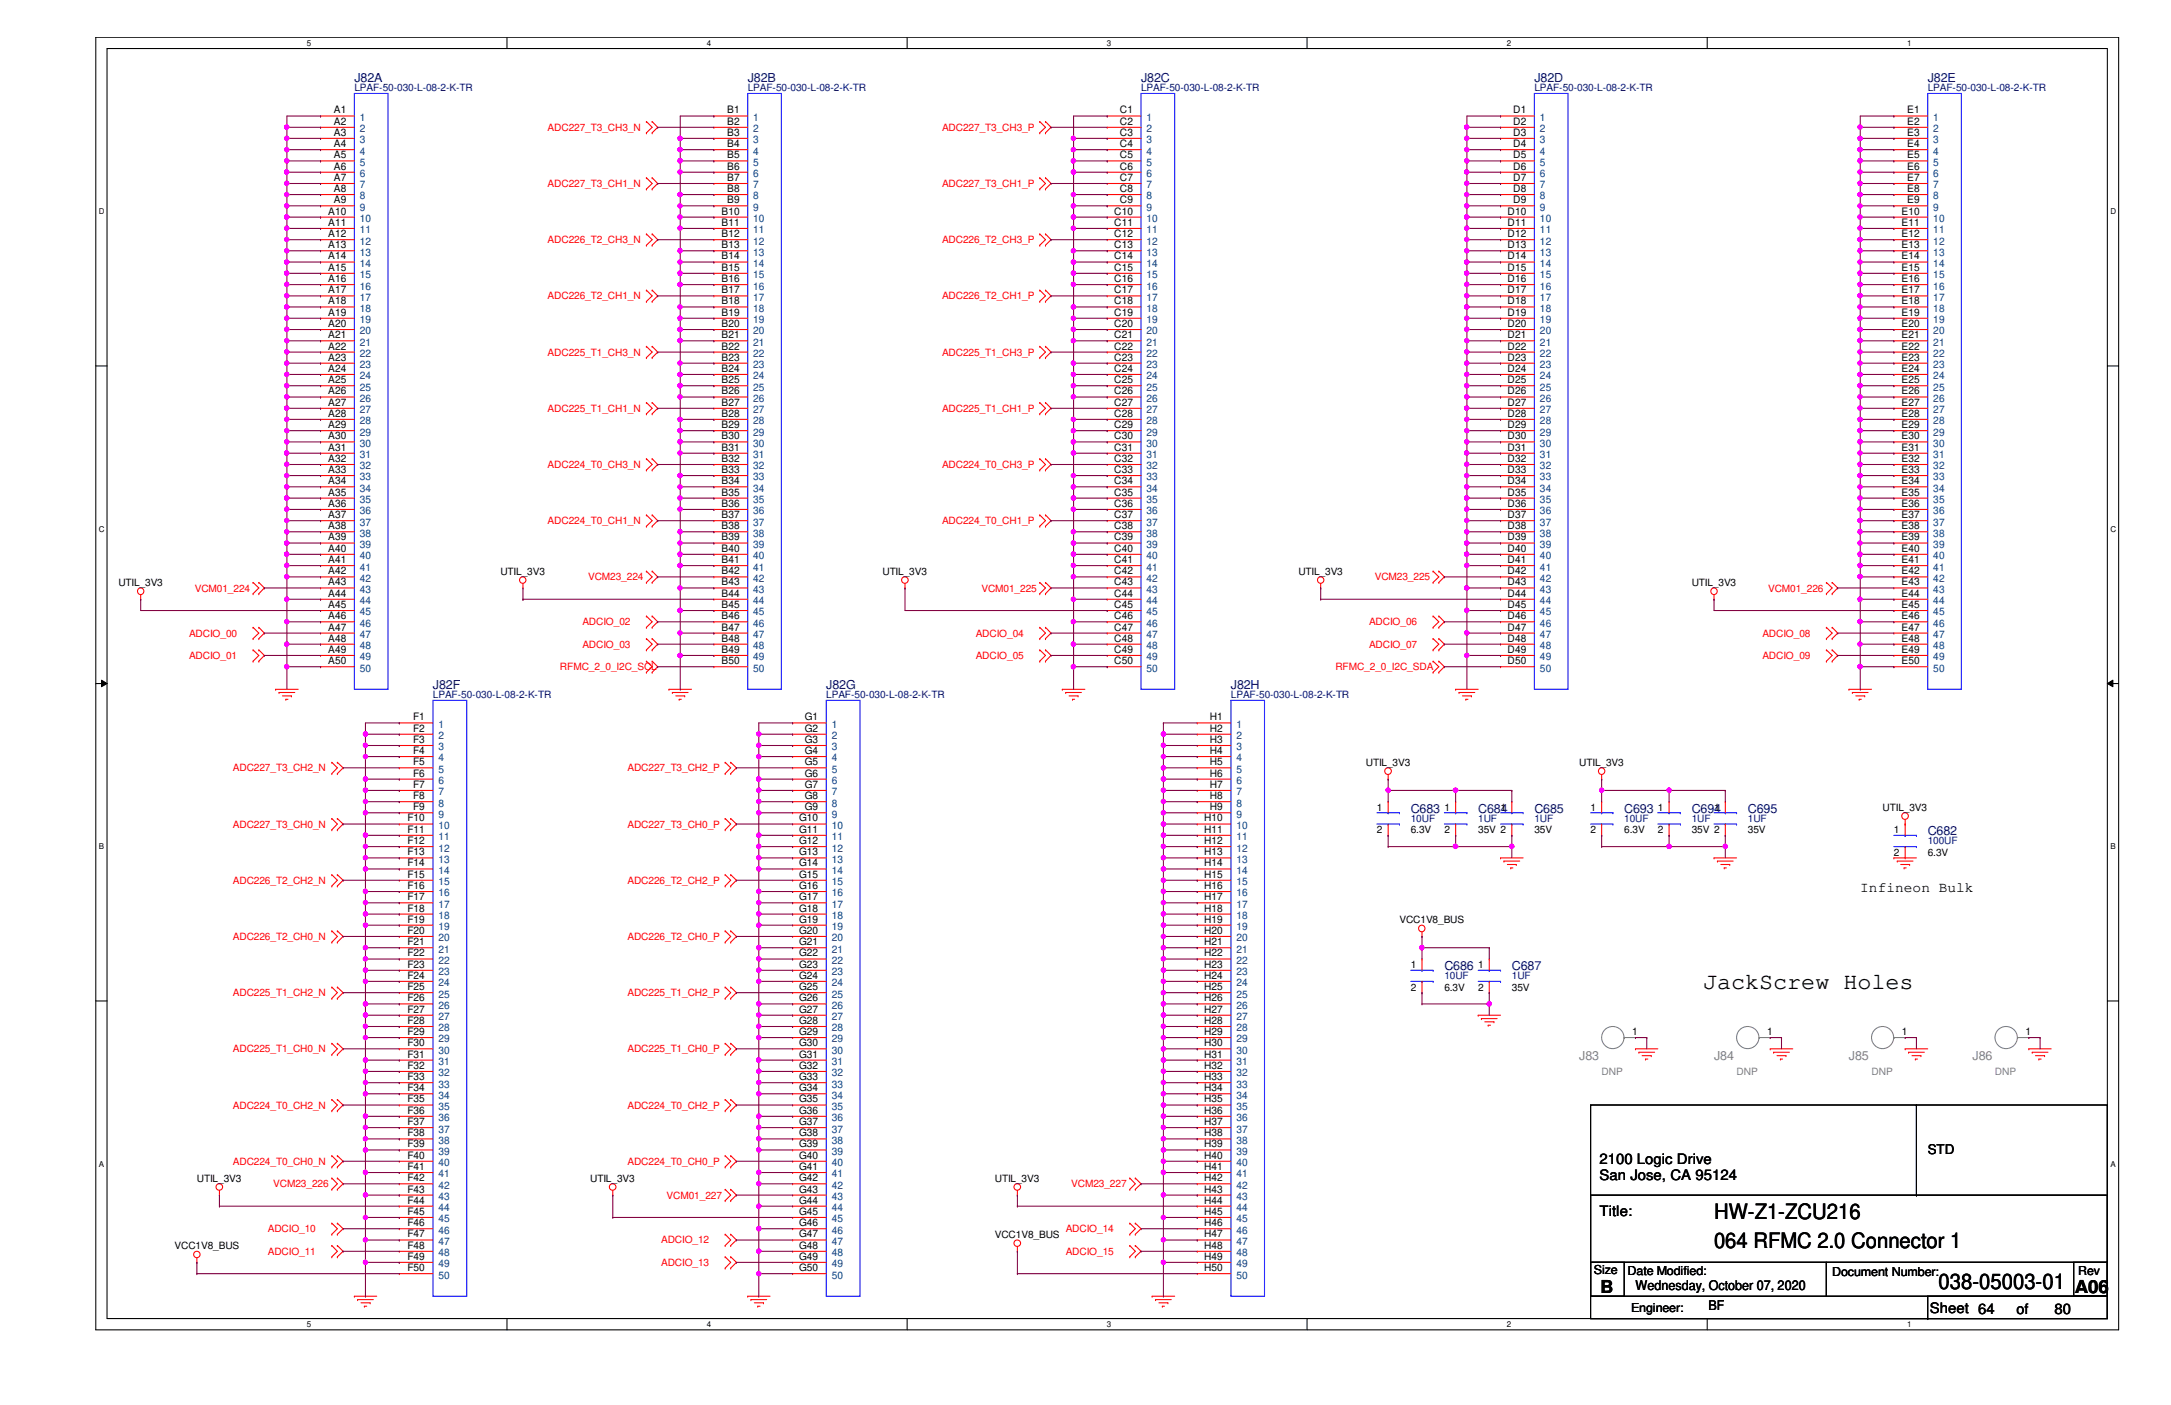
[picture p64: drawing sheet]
<svg xmlns="http://www.w3.org/2000/svg" width="432mm" height="279mm" viewBox="0 0 432 279" stroke-linecap="round" stroke-linejoin="round" font-family="sans-serif">
<defs><g id="words">
<text font-size="4.7" x="338.7" y="196.6">JackScrew Holes</text>
<g font-size="4.2">
<text x="340.9" y="242.4">HW-Z1-ZCU216</text>
<text x="340.9" y="248.2">064 RFMC 2.0 Connector 1</text>
<text x="385.6" y="256.4">038-05003-01</text>
</g>
<g font-size="3.6">
<text x="318.3" y="257">B</text>
<text x="412.7" y="257">A06</text>
</g>
<g font-size="2.9">
<text x="370" y="177.3">Infineon Bulk</text>
<text x="318.1" y="231.5">2100 Logic Drive</text>
<text x="318.1" y="234.7">San Jose, CA 95124</text>
<text x="318.1" y="241.8">Title:</text>
<text x="383.8" y="261">Sheet 64</text>
<text x="401.1" y="261.2">of</text>
<text x="408.6" y="261.2">80</text>
</g>
<g font-size="2.7">
<text x="383.4" y="229.5">STD</text>
<text x="325.3" y="256.6">Wednesday, October 07, 2020</text>
<text x="339.8" y="260.6">BF</text>
</g>
<g font-size="2.5" fill="#000080">
<text x="70.5" y="16.4">J82A</text>
<text x="148.7" y="16.4">J82B</text>
<text x="226.9" y="16.4">J82C</text>
<text x="305.2" y="16.4">J82D</text>
<text x="383.4" y="16.4">J82E</text>
<text x="86.1" y="137.1">J82F</text>
<text x="164.3" y="137.1">J82G</text>
<text x="244.8" y="137.1">J82H</text>
<text x="280.6" y="161.7">C683</text>
<text x="294" y="161.7">C684</text>
<text x="305.2" y="161.7">C685</text>
<text x="323" y="161.7">C693</text>
<text x="336.5" y="161.7">C694</text>
<text x="347.6" y="161.7">C695</text>
<text x="383.4" y="166.1">C682</text>
<text x="287.3" y="193">C686</text>
<text x="300.7" y="193">C687</text>
</g>
<g font-size="2.5" fill="#808080">
<text x="314.1" y="210.8">J83</text>
<text x="340.9" y="210.8">J84</text>
<text x="367.7" y="210.8">J85</text>
<text x="392.3" y="210.8">J86</text>
</g>
<g font-size="2.5">
<text x="317" y="253.3">Size</text>
<text x="323.7" y="253.5">Date Modified:</text>
<text x="364.4" y="253.7">Document Number:</text>
<text x="413.3" y="253.5">Rev</text>
<text x="324.4" y="260.9">Engineer:</text>
</g>
<g font-size="2">
<text x="66.4" y="22.6">A1</text>
<text x="144.7" y="22.6">B1</text>
<text x="222.8" y="22.6">C1</text>
<text x="301" y="22.6">D1</text>
<text x="379.3" y="22.6">E1</text>
<text x="66.4" y="24.8">A2</text>
<text x="66.4" y="27">A3</text>
<text x="66.4" y="29.3">A4</text>
<text x="144.7" y="24.8">B2</text>
<text x="144.7" y="27">B3</text>
<text x="144.7" y="29.3">B4</text>
<text x="222.8" y="24.8">C2</text>
<text x="222.8" y="27">C3</text>
<text x="222.8" y="29.3">C4</text>
<text x="301" y="24.8">D2</text>
<text x="301" y="27">D3</text>
<text x="301" y="29.3">D4</text>
<text x="379.3" y="24.8">E2</text>
<text x="379.3" y="27">E3</text>
<text x="379.3" y="29.3">E4</text>
<text x="66.4" y="31.5">A5</text>
<text x="66.4" y="33.7">A6</text>
<text x="66.4" y="36">A7</text>
<text x="144.7" y="31.5">B5</text>
<text x="144.7" y="33.7">B6</text>
<text x="144.7" y="36">B7</text>
<text x="222.8" y="31.5">C5</text>
<text x="222.8" y="33.7">C6</text>
<text x="222.8" y="36">C7</text>
<text x="301" y="31.5">D5</text>
<text x="301" y="33.7">D6</text>
<text x="301" y="36">D7</text>
<text x="379.3" y="31.5">E5</text>
<text x="379.3" y="33.7">E6</text>
<text x="379.3" y="36">E7</text>
<text x="66.4" y="38.2">A8</text>
<text x="66.4" y="40.4">A9</text>
<text x="144.7" y="38.2">B8</text>
<text x="144.7" y="40.4">B9</text>
<text x="222.8" y="38.2">C8</text>
<text x="222.8" y="40.4">C9</text>
<text x="301" y="38.2">D8</text>
<text x="301" y="40.4">D9</text>
<text x="379.3" y="38.2">E8</text>
<text x="379.3" y="40.4">E9</text>
<text x="65.3" y="42.7">A10</text>
<text x="65.3" y="44.9">A11</text>
<text x="65.3" y="47.2">A12</text>
<text x="143.5" y="42.7">B10</text>
<text x="143.5" y="44.9">B11</text>
<text x="143.5" y="47.2">B12</text>
<text x="221.6" y="42.7">C10</text>
<text x="221.6" y="44.9">C11</text>
<text x="221.6" y="47.2">C12</text>
<text x="299.8" y="42.7">D10</text>
<text x="299.8" y="44.9">D11</text>
<text x="299.8" y="47.2">D12</text>
<text x="378.2" y="42.7">E10</text>
<text x="378.2" y="44.9">E11</text>
<text x="378.2" y="47.2">E12</text>
<text x="65.3" y="49.4">A13</text>
<text x="65.3" y="51.6">A14</text>
<text x="65.3" y="53.8">A15</text>
<text x="143.5" y="49.4">B13</text>
<text x="143.5" y="51.6">B14</text>
<text x="143.5" y="53.8">B15</text>
<text x="221.6" y="49.4">C13</text>
<text x="221.6" y="51.6">C14</text>
<text x="221.6" y="53.8">C15</text>
<text x="299.8" y="49.4">D13</text>
<text x="299.8" y="51.6">D14</text>
<text x="299.8" y="53.8">D15</text>
<text x="378.2" y="49.4">E13</text>
<text x="378.2" y="51.6">E14</text>
<text x="378.2" y="53.8">E15</text>
<text x="65.3" y="56.1">A16</text>
<text x="65.3" y="58.3">A17</text>
<text x="143.5" y="56.1">B16</text>
<text x="143.5" y="58.3">B17</text>
<text x="221.6" y="56.1">C16</text>
<text x="221.6" y="58.3">C17</text>
<text x="299.8" y="56.1">D16</text>
<text x="299.8" y="58.3">D17</text>
<text x="378.2" y="56.1">E16</text>
<text x="378.2" y="58.3">E17</text>
<text x="65.3" y="60.5">A18</text>
<text x="65.3" y="62.8">A19</text>
<text x="65.3" y="65">A20</text>
<text x="143.5" y="60.5">B18</text>
<text x="143.5" y="62.8">B19</text>
<text x="143.5" y="65">B20</text>
<text x="221.6" y="60.5">C18</text>
<text x="221.6" y="62.8">C19</text>
<text x="221.6" y="65">C20</text>
<text x="299.8" y="60.5">D18</text>
<text x="299.8" y="62.8">D19</text>
<text x="299.8" y="65">D20</text>
<text x="378.2" y="60.5">E18</text>
<text x="378.2" y="62.8">E19</text>
<text x="378.2" y="65">E20</text>
<text x="65.3" y="67.3">A21</text>
<text x="65.3" y="69.5">A22</text>
<text x="65.3" y="71.7">A23</text>
<text x="143.5" y="67.3">B21</text>
<text x="143.5" y="69.5">B22</text>
<text x="143.5" y="71.7">B23</text>
<text x="221.6" y="67.3">C21</text>
<text x="221.6" y="69.5">C22</text>
<text x="221.6" y="71.7">C23</text>
<text x="299.8" y="67.3">D21</text>
<text x="299.8" y="69.5">D22</text>
<text x="299.8" y="71.7">D23</text>
<text x="378.2" y="67.3">E21</text>
<text x="378.2" y="69.5">E22</text>
<text x="378.2" y="71.7">E23</text>
<text x="65.3" y="74">A24</text>
<text x="65.3" y="76.2">A25</text>
<text x="143.5" y="74">B24</text>
<text x="143.5" y="76.2">B25</text>
<text x="221.6" y="74">C24</text>
<text x="221.6" y="76.2">C25</text>
<text x="299.8" y="74">D24</text>
<text x="299.8" y="76.2">D25</text>
<text x="378.2" y="74">E24</text>
<text x="378.2" y="76.2">E25</text>
<text x="65.3" y="78.4">A26</text>
<text x="65.3" y="80.7">A27</text>
<text x="65.3" y="82.9">A28</text>
<text x="143.5" y="78.4">B26</text>
<text x="143.5" y="80.7">B27</text>
<text x="143.5" y="82.9">B28</text>
<text x="221.6" y="78.4">C26</text>
<text x="221.6" y="80.7">C27</text>
<text x="221.6" y="82.9">C28</text>
<text x="299.8" y="78.4">D26</text>
<text x="299.8" y="80.7">D27</text>
<text x="299.8" y="82.9">D28</text>
<text x="378.2" y="78.4">E26</text>
<text x="378.2" y="80.7">E27</text>
<text x="378.2" y="82.9">E28</text>
<text x="65.3" y="85.1">A29</text>
<text x="65.3" y="87.4">A30</text>
<text x="65.3" y="89.6">A31</text>
<text x="143.5" y="85.1">B29</text>
<text x="143.5" y="87.4">B30</text>
<text x="143.5" y="89.6">B31</text>
<text x="221.6" y="85.1">C29</text>
<text x="221.6" y="87.4">C30</text>
<text x="221.6" y="89.6">C31</text>
<text x="299.8" y="85.1">D29</text>
<text x="299.8" y="87.4">D30</text>
<text x="299.8" y="89.6">D31</text>
<text x="378.2" y="85.1">E29</text>
<text x="378.2" y="87.4">E30</text>
<text x="378.2" y="89.6">E31</text>
<text x="65.3" y="91.9">A32</text>
<text x="65.3" y="94.1">A33</text>
<text x="143.5" y="91.9">B32</text>
<text x="143.5" y="94.1">B33</text>
<text x="221.6" y="91.9">C32</text>
<text x="221.6" y="94.1">C33</text>
<text x="299.8" y="91.9">D32</text>
<text x="299.8" y="94.1">D33</text>
<text x="378.2" y="91.9">E32</text>
<text x="378.2" y="94.1">E33</text>
<text x="65.3" y="96.3">A34</text>
<text x="65.3" y="98.6">A35</text>
<text x="65.3" y="100.8">A36</text>
<text x="143.5" y="96.3">B34</text>
<text x="143.5" y="98.6">B35</text>
<text x="143.5" y="100.8">B36</text>
<text x="221.6" y="96.3">C34</text>
<text x="221.6" y="98.6">C35</text>
<text x="221.6" y="100.8">C36</text>
<text x="299.8" y="96.3">D34</text>
<text x="299.8" y="98.6">D35</text>
<text x="299.8" y="100.8">D36</text>
<text x="378.2" y="96.3">E34</text>
<text x="378.2" y="98.6">E35</text>
<text x="378.2" y="100.8">E36</text>
<text x="65.3" y="103">A37</text>
<text x="65.3" y="105.2">A38</text>
<text x="65.3" y="107.5">A39</text>
<text x="143.5" y="103">B37</text>
<text x="143.5" y="105.2">B38</text>
<text x="143.5" y="107.5">B39</text>
<text x="221.6" y="103">C37</text>
<text x="221.6" y="105.2">C38</text>
<text x="221.6" y="107.5">C39</text>
<text x="299.8" y="103">D37</text>
<text x="299.8" y="105.2">D38</text>
<text x="299.8" y="107.5">D39</text>
<text x="378.2" y="103">E37</text>
<text x="378.2" y="105.2">E38</text>
<text x="378.2" y="107.5">E39</text>
<text x="65.3" y="109.7">A40</text>
<text x="65.3" y="112">A41</text>
<text x="143.5" y="109.7">B40</text>
<text x="143.5" y="112">B41</text>
<text x="221.6" y="109.7">C40</text>
<text x="221.6" y="112">C41</text>
<text x="299.8" y="109.7">D40</text>
<text x="299.8" y="112">D41</text>
<text x="378.2" y="109.7">E40</text>
<text x="378.2" y="112">E41</text>
<text x="23.5" y="116.5">UTIL_3V3</text>
<text x="65.3" y="114.2">A42</text>
<text x="65.3" y="116.4">A43</text>
<text x="65.3" y="118.7">A44</text>
<text x="99.5" y="114.3">UTIL_3V3</text>
<text x="143.5" y="114.2">B42</text>
<text x="143.5" y="116.4">B43</text>
<text x="143.5" y="118.7">B44</text>
<text x="175.5" y="114.3">UTIL_3V3</text>
<text x="221.6" y="114.2">C42</text>
<text x="221.6" y="116.4">C43</text>
<text x="221.6" y="118.7">C44</text>
<text x="258.2" y="114.3">UTIL_3V3</text>
<text x="299.8" y="114.2">D42</text>
<text x="299.8" y="116.4">D43</text>
<text x="299.8" y="118.7">D44</text>
<text x="336.5" y="116.5">UTIL_3V3</text>
<text x="378.2" y="114.2">E42</text>
<text x="378.2" y="116.4">E43</text>
<text x="378.2" y="118.7">E44</text>
<text x="65.3" y="120.9">A45</text>
<text x="65.3" y="123.1">A46</text>
<text x="65.3" y="125.4">A47</text>
<text x="143.5" y="120.9">B45</text>
<text x="143.5" y="123.1">B46</text>
<text x="143.5" y="125.4">B47</text>
<text x="221.6" y="120.9">C45</text>
<text x="221.6" y="123.1">C46</text>
<text x="221.6" y="125.4">C47</text>
<text x="299.8" y="120.9">D45</text>
<text x="299.8" y="123.1">D46</text>
<text x="299.8" y="125.4">D47</text>
<text x="378.2" y="120.9">E45</text>
<text x="378.2" y="123.1">E46</text>
<text x="378.2" y="125.4">E47</text>
<text x="65.3" y="127.6">A48</text>
<text x="65.3" y="129.8">A49</text>
<text x="143.5" y="127.6">B48</text>
<text x="143.5" y="129.8">B49</text>
<text x="221.6" y="127.6">C48</text>
<text x="221.6" y="129.8">C49</text>
<text x="299.8" y="127.6">D48</text>
<text x="299.8" y="129.8">D49</text>
<text x="378.2" y="127.6">E48</text>
<text x="378.2" y="129.8">E49</text>
<text x="65.3" y="132.1">A50</text>
<text x="143.5" y="132.1">B50</text>
<text x="221.6" y="132.1">C50</text>
<text x="299.8" y="132.1">D50</text>
<text x="378.2" y="132.1">E50</text>
<text x="82.2" y="143.3">F1</text>
<text x="160.1" y="143.3">G1</text>
<text x="240.6" y="143.3">H1</text>
<text x="82.2" y="145.5">F2</text>
<text x="82.2" y="147.7">F3</text>
<text x="82.2" y="149.9">F4</text>
<text x="160.1" y="145.5">G2</text>
<text x="160.1" y="147.7">G3</text>
<text x="160.1" y="149.9">G4</text>
<text x="240.6" y="145.5">H2</text>
<text x="240.6" y="147.7">H3</text>
<text x="240.6" y="149.9">H4</text>
<text x="82.2" y="152.2">F5</text>
<text x="82.2" y="154.4">F6</text>
<text x="160.1" y="152.2">G5</text>
<text x="160.1" y="154.4">G6</text>
<text x="240.6" y="152.2">H5</text>
<text x="240.6" y="154.4">H6</text>
<text x="271.7" y="152.3">UTIL_3V3</text>
<text x="314.1" y="152.3">UTIL_3V3</text>
<text x="82.2" y="156.7">F7</text>
<text x="82.2" y="158.9">F8</text>
<text x="82.2" y="161.1">F9</text>
<text x="160.1" y="156.7">G7</text>
<text x="160.1" y="158.9">G8</text>
<text x="160.1" y="161.1">G9</text>
<text x="240.6" y="156.7">H7</text>
<text x="240.6" y="158.9">H8</text>
<text x="240.6" y="161.1">H9</text>
<text x="273.9" y="161.2">1</text>
<text x="287.3" y="161.2">1</text>
<text x="298.4" y="161.2">1</text>
<text x="316.4" y="161.2">1</text>
<text x="329.7" y="161.2">1</text>
<text x="340.9" y="161.2">1</text>
<text x="374.4" y="161.2">UTIL_3V3</text>
<text x="81" y="163.4">F10</text>
<text x="81" y="165.6">F11</text>
<text x="81" y="167.9">F12</text>
<text x="158.9" y="163.4">G10</text>
<text x="158.9" y="165.6">G11</text>
<text x="158.9" y="167.9">G12</text>
<text x="239.5" y="163.4">H10</text>
<text x="239.5" y="165.6">H11</text>
<text x="239.5" y="167.9">H12</text>
<text x="273.9" y="165.7">2</text>
<text x="280.6" y="165.7">6.3V</text>
<text x="287.3" y="165.7">2</text>
<text x="294" y="165.7">35V 2</text>
<text x="305.2" y="165.7">35V</text>
<text x="316.4" y="165.7">2</text>
<text x="323" y="165.7">6.3V</text>
<text x="329.7" y="165.7">2</text>
<text x="336.5" y="165.7">35V 2</text>
<text x="347.6" y="165.7">35V</text>
<text x="376.7" y="165.7">1</text>
<text x="81" y="170.1">F13</text>
<text x="81" y="172.3">F14</text>
<text x="158.9" y="170.1">G13</text>
<text x="158.9" y="172.3">G14</text>
<text x="239.5" y="170.1">H13</text>
<text x="239.5" y="172.3">H14</text>
<text x="376.7" y="170.2">2</text>
<text x="383.4" y="170.2">6.3V</text>
<text x="81" y="174.5">F15</text>
<text x="81" y="176.8">F16</text>
<text x="81" y="179">F17</text>
<text x="158.9" y="174.5">G15</text>
<text x="158.9" y="176.8">G16</text>
<text x="158.9" y="179">G17</text>
<text x="239.5" y="174.5">H15</text>
<text x="239.5" y="176.8">H16</text>
<text x="239.5" y="179">H17</text>
<text x="81" y="181.3">F18</text>
<text x="81" y="183.5">F19</text>
<text x="81" y="185.7">F20</text>
<text x="158.9" y="181.3">G18</text>
<text x="158.9" y="183.5">G19</text>
<text x="158.9" y="185.7">G20</text>
<text x="239.5" y="181.3">H18</text>
<text x="239.5" y="183.5">H19</text>
<text x="239.5" y="185.7">H20</text>
<text x="278.3" y="183.6">VCC1V8_BUS</text>
<text x="81" y="188">F21</text>
<text x="81" y="190.2">F22</text>
<text x="158.9" y="188">G21</text>
<text x="158.9" y="190.2">G22</text>
<text x="239.5" y="188">H21</text>
<text x="239.5" y="190.2">H22</text>
<text x="81" y="192.4">F23</text>
<text x="81" y="194.6">F24</text>
<text x="81" y="196.9">F25</text>
<text x="158.9" y="192.4">G23</text>
<text x="158.9" y="194.6">G24</text>
<text x="158.9" y="196.9">G25</text>
<text x="239.5" y="192.4">H23</text>
<text x="239.5" y="194.6">H24</text>
<text x="239.5" y="196.9">H25</text>
<text x="280.6" y="192.5">1</text>
<text x="280.6" y="197">2</text>
<text x="287.3" y="197">6.3V</text>
<text x="294" y="192.5">1</text>
<text x="294" y="197">2</text>
<text x="300.7" y="197">35V</text>
<text x="81" y="199.1">F26</text>
<text x="81" y="201.4">F27</text>
<text x="81" y="203.6">F28</text>
<text x="158.9" y="199.1">G26</text>
<text x="158.9" y="201.4">G27</text>
<text x="158.9" y="203.6">G28</text>
<text x="239.5" y="199.1">H26</text>
<text x="239.5" y="201.4">H27</text>
<text x="239.5" y="203.6">H28</text>
<text x="81" y="205.8">F29</text>
<text x="81" y="208.1">F30</text>
<text x="158.9" y="205.8">G29</text>
<text x="158.9" y="208.1">G30</text>
<text x="239.5" y="205.8">H29</text>
<text x="239.5" y="208.1">H30</text>
<text x="324.6" y="205.8">1</text>
<text x="351.5" y="205.8">1</text>
<text x="378.2" y="205.8">1</text>
<text x="402.8" y="205.8">1</text>
<text x="81" y="210.3">F31</text>
<text x="81" y="212.6">F32</text>
<text x="81" y="214.8">F33</text>
<text x="158.9" y="210.3">G31</text>
<text x="158.9" y="212.6">G32</text>
<text x="158.9" y="214.8">G33</text>
<text x="239.5" y="210.3">H31</text>
<text x="239.5" y="212.6">H32</text>
<text x="239.5" y="214.8">H33</text>
<text x="81" y="217">F34</text>
<text x="81" y="219.2">F35</text>
<text x="81" y="221.5">F36</text>
<text x="158.9" y="217">G34</text>
<text x="158.9" y="219.2">G35</text>
<text x="158.9" y="221.5">G36</text>
<text x="239.5" y="217">H34</text>
<text x="239.5" y="219.2">H35</text>
<text x="239.5" y="221.5">H36</text>
<text x="81" y="223.7">F37</text>
<text x="81" y="226">F38</text>
<text x="158.9" y="223.7">G37</text>
<text x="158.9" y="226">G38</text>
<text x="239.5" y="223.7">H37</text>
<text x="239.5" y="226">H38</text>
<text x="81" y="228.2">F39</text>
<text x="81" y="230.4">F40</text>
<text x="81" y="232.7">F41</text>
<text x="158.9" y="228.2">G39</text>
<text x="158.9" y="230.4">G40</text>
<text x="158.9" y="232.7">G41</text>
<text x="239.5" y="228.2">H39</text>
<text x="239.5" y="230.4">H40</text>
<text x="239.5" y="232.7">H41</text>
<text x="39.2" y="235">UTIL_3V3</text>
<text x="81" y="234.9">F42</text>
<text x="81" y="237.2">F43</text>
<text x="81" y="239.4">F44</text>
<text x="117.4" y="235">UTIL_3V3</text>
<text x="158.9" y="234.9">G42</text>
<text x="158.9" y="237.2">G43</text>
<text x="158.9" y="239.4">G44</text>
<text x="197.9" y="235">UTIL_3V3</text>
<text x="239.5" y="234.9">H42</text>
<text x="239.5" y="237.2">H43</text>
<text x="239.5" y="239.4">H44</text>
<text x="81" y="241.6">F45</text>
<text x="81" y="243.8">F46</text>
<text x="158.9" y="241.6">G45</text>
<text x="158.9" y="243.8">G46</text>
<text x="239.5" y="241.6">H45</text>
<text x="239.5" y="243.8">H46</text>
<text x="34.7" y="248.4">VCC1V8_BUS</text>
<text x="81" y="246.1">F47</text>
<text x="81" y="248.3">F48</text>
<text x="81" y="250.5">F49</text>
<text x="158.9" y="246.1">G47</text>
<text x="158.9" y="248.3">G48</text>
<text x="158.9" y="250.5">G49</text>
<text x="197.9" y="246.2">VCC1V8_BUS</text>
<text x="239.5" y="246.1">H47</text>
<text x="239.5" y="248.3">H48</text>
<text x="239.5" y="250.5">H49</text>
<text x="81" y="252.8">F50</text>
<text x="158.9" y="252.8">G50</text>
<text x="239.5" y="252.8">H50</text>
</g>
<g font-size="2" fill="#000080">
<text x="70.5" y="18.2">LPAF-50-030-L-08-2-K-TR</text>
<text x="148.7" y="18.2">LPAF-50-030-L-08-2-K-TR</text>
<text x="226.9" y="18.2">LPAF-50-030-L-08-2-K-TR</text>
<text x="305.2" y="18.2">LPAF-50-030-L-08-2-K-TR</text>
<text x="383.4" y="18.2">LPAF-50-030-L-08-2-K-TR</text>
<text x="86.1" y="138.9">LPAF-50-030-L-08-2-K-TR</text>
<text x="164.3" y="138.9">LPAF-50-030-L-08-2-K-TR</text>
<text x="244.8" y="138.9">LPAF-50-030-L-08-2-K-TR</text>
<text x="280.6" y="163.4">10UF</text>
<text x="294" y="163.4">1UF</text>
<text x="305.2" y="163.4">1UF</text>
<text x="323" y="163.4">10UF</text>
<text x="336.5" y="163.4">1UF</text>
<text x="347.6" y="163.4">1UF</text>
<text x="383.4" y="167.9">100UF</text>
<text x="287.3" y="194.8">10UF</text>
<text x="300.7" y="194.8">1UF</text>
</g>
<g font-size="2" fill="#004080">
<text x="71.6" y="24">1</text>
<text x="71.6" y="26.3">2</text>
<text x="71.6" y="28.5">3</text>
<text x="149.8" y="24">1</text>
<text x="149.8" y="26.3">2</text>
<text x="149.8" y="28.5">3</text>
<text x="228" y="24">1</text>
<text x="228" y="26.3">2</text>
<text x="228" y="28.5">3</text>
<text x="306.3" y="24">1</text>
<text x="306.3" y="26.3">2</text>
<text x="306.3" y="28.5">3</text>
<text x="384.5" y="24">1</text>
<text x="384.5" y="26.3">2</text>
<text x="384.5" y="28.5">3</text>
<text x="71.6" y="30.7">4</text>
<text x="71.6" y="33">5</text>
<text x="71.6" y="35.2">6</text>
<text x="149.8" y="30.7">4</text>
<text x="149.8" y="33">5</text>
<text x="149.8" y="35.2">6</text>
<text x="228" y="30.7">4</text>
<text x="228" y="33">5</text>
<text x="228" y="35.2">6</text>
<text x="306.3" y="30.7">4</text>
<text x="306.3" y="33">5</text>
<text x="306.3" y="35.2">6</text>
<text x="384.5" y="30.7">4</text>
<text x="384.5" y="33">5</text>
<text x="384.5" y="35.2">6</text>
<text x="71.6" y="37.5">7</text>
<text x="71.6" y="39.7">8</text>
<text x="71.6" y="41.9">9</text>
<text x="149.8" y="37.5">7</text>
<text x="149.8" y="39.7">8</text>
<text x="149.8" y="41.9">9</text>
<text x="228" y="37.5">7</text>
<text x="228" y="39.7">8</text>
<text x="228" y="41.9">9</text>
<text x="306.3" y="37.5">7</text>
<text x="306.3" y="39.7">8</text>
<text x="306.3" y="41.9">9</text>
<text x="384.5" y="37.5">7</text>
<text x="384.5" y="39.7">8</text>
<text x="384.5" y="41.9">9</text>
<text x="71.6" y="44.2">10</text>
<text x="71.6" y="46.4">11</text>
<text x="149.8" y="44.2">10</text>
<text x="149.8" y="46.4">11</text>
<text x="228" y="44.2">10</text>
<text x="228" y="46.4">11</text>
<text x="306.3" y="44.2">10</text>
<text x="306.3" y="46.4">11</text>
<text x="384.5" y="44.2">10</text>
<text x="384.5" y="46.4">11</text>
<text x="71.6" y="48.6">12</text>
<text x="71.6" y="50.8">13</text>
<text x="71.6" y="53.1">14</text>
<text x="149.8" y="48.6">12</text>
<text x="149.8" y="50.8">13</text>
<text x="149.8" y="53.1">14</text>
<text x="228" y="48.6">12</text>
<text x="228" y="50.8">13</text>
<text x="228" y="53.1">14</text>
<text x="306.3" y="48.6">12</text>
<text x="306.3" y="50.8">13</text>
<text x="306.3" y="53.1">14</text>
<text x="384.5" y="48.6">12</text>
<text x="384.5" y="50.8">13</text>
<text x="384.5" y="53.1">14</text>
<text x="71.6" y="55.3">15</text>
<text x="71.6" y="57.6">16</text>
<text x="71.6" y="59.8">17</text>
<text x="149.8" y="55.3">15</text>
<text x="149.8" y="57.6">16</text>
<text x="149.8" y="59.8">17</text>
<text x="228" y="55.3">15</text>
<text x="228" y="57.6">16</text>
<text x="228" y="59.8">17</text>
<text x="306.3" y="55.3">15</text>
<text x="306.3" y="57.6">16</text>
<text x="306.3" y="59.8">17</text>
<text x="384.5" y="55.3">15</text>
<text x="384.5" y="57.6">16</text>
<text x="384.5" y="59.8">17</text>
<text x="71.6" y="62">18</text>
<text x="71.6" y="64.3">19</text>
<text x="149.8" y="62">18</text>
<text x="149.8" y="64.3">19</text>
<text x="228" y="62">18</text>
<text x="228" y="64.3">19</text>
<text x="306.3" y="62">18</text>
<text x="306.3" y="64.3">19</text>
<text x="384.5" y="62">18</text>
<text x="384.5" y="64.3">19</text>
<text x="71.6" y="66.5">20</text>
<text x="71.6" y="68.7">21</text>
<text x="71.6" y="71">22</text>
<text x="149.8" y="66.5">20</text>
<text x="149.8" y="68.7">21</text>
<text x="149.8" y="71">22</text>
<text x="228" y="66.5">20</text>
<text x="228" y="68.7">21</text>
<text x="228" y="71">22</text>
<text x="306.3" y="66.5">20</text>
<text x="306.3" y="68.7">21</text>
<text x="306.3" y="71">22</text>
<text x="384.5" y="66.5">20</text>
<text x="384.5" y="68.7">21</text>
<text x="384.5" y="71">22</text>
<text x="71.6" y="73.2">23</text>
<text x="71.6" y="75.4">24</text>
<text x="71.6" y="77.7">25</text>
<text x="149.8" y="73.2">23</text>
<text x="149.8" y="75.4">24</text>
<text x="149.8" y="77.7">25</text>
<text x="228" y="73.2">23</text>
<text x="228" y="75.4">24</text>
<text x="228" y="77.7">25</text>
<text x="306.3" y="73.2">23</text>
<text x="306.3" y="75.4">24</text>
<text x="306.3" y="77.7">25</text>
<text x="384.5" y="73.2">23</text>
<text x="384.5" y="75.4">24</text>
<text x="384.5" y="77.7">25</text>
<text x="71.6" y="79.9">26</text>
<text x="71.6" y="82.2">27</text>
<text x="149.8" y="79.9">26</text>
<text x="149.8" y="82.2">27</text>
<text x="228" y="79.9">26</text>
<text x="228" y="82.2">27</text>
<text x="306.3" y="79.9">26</text>
<text x="306.3" y="82.2">27</text>
<text x="384.5" y="79.9">26</text>
<text x="384.5" y="82.2">27</text>
<text x="71.6" y="84.4">28</text>
<text x="71.6" y="86.6">29</text>
<text x="71.6" y="88.9">30</text>
<text x="149.8" y="84.4">28</text>
<text x="149.8" y="86.6">29</text>
<text x="149.8" y="88.9">30</text>
<text x="228" y="84.4">28</text>
<text x="228" y="86.6">29</text>
<text x="228" y="88.9">30</text>
<text x="306.3" y="84.4">28</text>
<text x="306.3" y="86.6">29</text>
<text x="306.3" y="88.9">30</text>
<text x="384.5" y="84.4">28</text>
<text x="384.5" y="86.6">29</text>
<text x="384.5" y="88.9">30</text>
<text x="71.6" y="91.1">31</text>
<text x="71.6" y="93.3">32</text>
<text x="71.6" y="95.5">33</text>
<text x="149.8" y="91.1">31</text>
<text x="149.8" y="93.3">32</text>
<text x="149.8" y="95.5">33</text>
<text x="228" y="91.1">31</text>
<text x="228" y="93.3">32</text>
<text x="228" y="95.5">33</text>
<text x="306.3" y="91.1">31</text>
<text x="306.3" y="93.3">32</text>
<text x="306.3" y="95.5">33</text>
<text x="384.5" y="91.1">31</text>
<text x="384.5" y="93.3">32</text>
<text x="384.5" y="95.5">33</text>
<text x="71.6" y="97.8">34</text>
<text x="71.6" y="100">35</text>
<text x="149.8" y="97.8">34</text>
<text x="149.8" y="100">35</text>
<text x="228" y="97.8">34</text>
<text x="228" y="100">35</text>
<text x="306.3" y="97.8">34</text>
<text x="306.3" y="100">35</text>
<text x="384.5" y="97.8">34</text>
<text x="384.5" y="100">35</text>
<text x="71.6" y="102.3">36</text>
<text x="71.6" y="104.5">37</text>
<text x="71.6" y="106.7">38</text>
<text x="149.8" y="102.3">36</text>
<text x="149.8" y="104.5">37</text>
<text x="149.8" y="106.7">38</text>
<text x="228" y="102.3">36</text>
<text x="228" y="104.5">37</text>
<text x="228" y="106.7">38</text>
<text x="306.3" y="102.3">36</text>
<text x="306.3" y="104.5">37</text>
<text x="306.3" y="106.7">38</text>
<text x="384.5" y="102.3">36</text>
<text x="384.5" y="104.5">37</text>
<text x="384.5" y="106.7">38</text>
<text x="71.6" y="109">39</text>
<text x="71.6" y="111.2">40</text>
<text x="71.6" y="113.5">41</text>
<text x="149.8" y="109">39</text>
<text x="149.8" y="111.2">40</text>
<text x="149.8" y="113.5">41</text>
<text x="228" y="109">39</text>
<text x="228" y="111.2">40</text>
<text x="228" y="113.5">41</text>
<text x="306.3" y="109">39</text>
<text x="306.3" y="111.2">40</text>
<text x="306.3" y="113.5">41</text>
<text x="384.5" y="109">39</text>
<text x="384.5" y="111.2">40</text>
<text x="384.5" y="113.5">41</text>
<text x="71.6" y="115.7">42</text>
<text x="71.6" y="117.9">43</text>
<text x="149.8" y="115.7">42</text>
<text x="149.8" y="117.9">43</text>
<text x="228" y="115.7">42</text>
<text x="228" y="117.9">43</text>
<text x="306.3" y="115.7">42</text>
<text x="306.3" y="117.9">43</text>
<text x="384.5" y="115.7">42</text>
<text x="384.5" y="117.9">43</text>
<text x="71.6" y="120.1">44</text>
<text x="71.6" y="122.4">45</text>
<text x="71.6" y="124.6">46</text>
<text x="149.8" y="120.1">44</text>
<text x="149.8" y="122.4">45</text>
<text x="149.8" y="124.6">46</text>
<text x="228" y="120.1">44</text>
<text x="228" y="122.4">45</text>
<text x="228" y="124.6">46</text>
<text x="306.3" y="120.1">44</text>
<text x="306.3" y="122.4">45</text>
<text x="306.3" y="124.6">46</text>
<text x="384.5" y="120.1">44</text>
<text x="384.5" y="122.4">45</text>
<text x="384.5" y="124.6">46</text>
<text x="71.6" y="126.9">47</text>
<text x="71.6" y="129.1">48</text>
<text x="71.6" y="131.3">49</text>
<text x="149.8" y="126.9">47</text>
<text x="149.8" y="129.1">48</text>
<text x="149.8" y="131.3">49</text>
<text x="228" y="126.9">47</text>
<text x="228" y="129.1">48</text>
<text x="228" y="131.3">49</text>
<text x="306.3" y="126.9">47</text>
<text x="306.3" y="129.1">48</text>
<text x="306.3" y="131.3">49</text>
<text x="384.5" y="126.9">47</text>
<text x="384.5" y="129.1">48</text>
<text x="384.5" y="131.3">49</text>
<text x="71.6" y="133.6">50</text>
<text x="149.8" y="133.6">50</text>
<text x="228" y="133.6">50</text>
<text x="306.3" y="133.6">50</text>
<text x="384.5" y="133.6">50</text>
<text x="87.2" y="144.7">1</text>
<text x="87.2" y="147">2</text>
<text x="87.2" y="149.2">3</text>
<text x="165.4" y="144.7">1</text>
<text x="165.4" y="147">2</text>
<text x="165.4" y="149.2">3</text>
<text x="245.9" y="144.7">1</text>
<text x="245.9" y="147">2</text>
<text x="245.9" y="149.2">3</text>
<text x="87.2" y="151.4">4</text>
<text x="87.2" y="153.7">5</text>
<text x="87.2" y="155.9">6</text>
<text x="165.4" y="151.4">4</text>
<text x="165.4" y="153.7">5</text>
<text x="165.4" y="155.9">6</text>
<text x="245.9" y="151.4">4</text>
<text x="245.9" y="153.7">5</text>
<text x="245.9" y="155.9">6</text>
<text x="87.2" y="158.2">7</text>
<text x="87.2" y="160.4">8</text>
<text x="165.4" y="158.2">7</text>
<text x="165.4" y="160.4">8</text>
<text x="245.9" y="158.2">7</text>
<text x="245.9" y="160.4">8</text>
<text x="87.2" y="162.6">9</text>
<text x="87.2" y="164.8">10</text>
<text x="87.2" y="167.1">11</text>
<text x="165.4" y="162.6">9</text>
<text x="165.4" y="164.8">10</text>
<text x="165.4" y="167.1">11</text>
<text x="245.9" y="162.6">9</text>
<text x="245.9" y="164.8">10</text>
<text x="245.9" y="167.1">11</text>
<text x="87.2" y="169.3">12</text>
<text x="87.2" y="171.6">13</text>
<text x="87.2" y="173.8">14</text>
<text x="165.4" y="169.3">12</text>
<text x="165.4" y="171.6">13</text>
<text x="165.4" y="173.8">14</text>
<text x="245.9" y="169.3">12</text>
<text x="245.9" y="171.6">13</text>
<text x="245.9" y="173.8">14</text>
<text x="87.2" y="176">15</text>
<text x="87.2" y="178.3">16</text>
<text x="165.4" y="176">15</text>
<text x="165.4" y="178.3">16</text>
<text x="245.9" y="176">15</text>
<text x="245.9" y="178.3">16</text>
<text x="87.2" y="180.5">17</text>
<text x="87.2" y="182.8">18</text>
<text x="87.2" y="185">19</text>
<text x="165.4" y="180.5">17</text>
<text x="165.4" y="182.8">18</text>
<text x="165.4" y="185">19</text>
<text x="245.9" y="180.5">17</text>
<text x="245.9" y="182.8">18</text>
<text x="245.9" y="185">19</text>
<text x="87.2" y="187.2">20</text>
<text x="87.2" y="189.4">21</text>
<text x="87.2" y="191.7">22</text>
<text x="165.4" y="187.2">20</text>
<text x="165.4" y="189.4">21</text>
<text x="165.4" y="191.7">22</text>
<text x="245.9" y="187.2">20</text>
<text x="245.9" y="189.4">21</text>
<text x="245.9" y="191.7">22</text>
<text x="87.2" y="193.9">23</text>
<text x="87.2" y="196.1">24</text>
<text x="165.4" y="193.9">23</text>
<text x="165.4" y="196.1">24</text>
<text x="245.9" y="193.9">23</text>
<text x="245.9" y="196.1">24</text>
<text x="87.2" y="198.4">25</text>
<text x="87.2" y="200.6">26</text>
<text x="87.2" y="202.9">27</text>
<text x="165.4" y="198.4">25</text>
<text x="165.4" y="200.6">26</text>
<text x="165.4" y="202.9">27</text>
<text x="245.9" y="198.4">25</text>
<text x="245.9" y="200.6">26</text>
<text x="245.9" y="202.9">27</text>
<text x="87.2" y="205.1">28</text>
<text x="87.2" y="207.3">29</text>
<text x="87.2" y="209.5">30</text>
<text x="165.4" y="205.1">28</text>
<text x="165.4" y="207.3">29</text>
<text x="165.4" y="209.5">30</text>
<text x="245.9" y="205.1">28</text>
<text x="245.9" y="207.3">29</text>
<text x="245.9" y="209.5">30</text>
<text x="87.2" y="211.8">31</text>
<text x="87.2" y="214">32</text>
<text x="165.4" y="211.8">31</text>
<text x="165.4" y="214">32</text>
<text x="245.9" y="211.8">31</text>
<text x="245.9" y="214">32</text>
<text x="87.2" y="216.3">33</text>
<text x="87.2" y="218.5">34</text>
<text x="87.2" y="220.7">35</text>
<text x="165.4" y="216.3">33</text>
<text x="165.4" y="218.5">34</text>
<text x="165.4" y="220.7">35</text>
<text x="245.9" y="216.3">33</text>
<text x="245.9" y="218.5">34</text>
<text x="245.9" y="220.7">35</text>
<text x="87.2" y="223">36</text>
<text x="87.2" y="225.2">37</text>
<text x="87.2" y="227.5">38</text>
<text x="165.4" y="223">36</text>
<text x="165.4" y="225.2">37</text>
<text x="165.4" y="227.5">38</text>
<text x="245.9" y="223">36</text>
<text x="245.9" y="225.2">37</text>
<text x="245.9" y="227.5">38</text>
<text x="87.2" y="229.7">39</text>
<text x="87.2" y="231.9">40</text>
<text x="165.4" y="229.7">39</text>
<text x="165.4" y="231.9">40</text>
<text x="245.9" y="229.7">39</text>
<text x="245.9" y="231.9">40</text>
<text x="87.2" y="234.1">41</text>
<text x="87.2" y="236.4">42</text>
<text x="87.2" y="238.6">43</text>
<text x="165.4" y="234.1">41</text>
<text x="165.4" y="236.4">42</text>
<text x="165.4" y="238.6">43</text>
<text x="245.9" y="234.1">41</text>
<text x="245.9" y="236.4">42</text>
<text x="245.9" y="238.6">43</text>
<text x="87.2" y="240.8">44</text>
<text x="87.2" y="243.1">45</text>
<text x="87.2" y="245.3">46</text>
<text x="165.4" y="240.8">44</text>
<text x="165.4" y="243.1">45</text>
<text x="165.4" y="245.3">46</text>
<text x="245.9" y="240.8">44</text>
<text x="245.9" y="243.1">45</text>
<text x="245.9" y="245.3">46</text>
<text x="87.2" y="247.6">47</text>
<text x="87.2" y="249.8">48</text>
<text x="165.4" y="247.6">47</text>
<text x="165.4" y="249.8">48</text>
<text x="245.9" y="247.6">47</text>
<text x="245.9" y="249.8">48</text>
<text x="87.2" y="252">49</text>
<text x="87.2" y="254.3">50</text>
<text x="165.4" y="252">49</text>
<text x="165.4" y="254.3">50</text>
<text x="245.9" y="252">49</text>
<text x="245.9" y="254.3">50</text>
</g>
<g font-size="2" fill="#f00">
<text x="108.9" y="26">ADC227_T3_CH3_N</text>
<text x="187.4" y="26">ADC227_T3_CH3_P</text>
<text x="108.9" y="37.2">ADC227_T3_CH1_N</text>
<text x="187.4" y="37.2">ADC227_T3_CH1_P</text>
<text x="108.9" y="48.3">ADC226_T2_CH3_N</text>
<text x="187.4" y="48.3">ADC226_T2_CH3_P</text>
<text x="108.9" y="59.5">ADC226_T2_CH1_N</text>
<text x="187.4" y="59.5">ADC226_T2_CH1_P</text>
<text x="108.9" y="70.7">ADC225_T1_CH3_N</text>
<text x="187.4" y="70.7">ADC225_T1_CH3_P</text>
<text x="108.9" y="81.9">ADC225_T1_CH1_N</text>
<text x="187.4" y="81.9">ADC225_T1_CH1_P</text>
<text x="108.9" y="93">ADC224_T0_CH3_N</text>
<text x="187.4" y="93">ADC224_T0_CH3_P</text>
<text x="108.9" y="104.2">ADC224_T0_CH1_N</text>
<text x="187.4" y="104.2">ADC224_T0_CH1_P</text>
<text x="38.7" y="117.6">VCM01_224</text>
<text x="117" y="115.4">VCM23_224</text>
<text x="195.2" y="117.6">VCM01_225</text>
<text x="273.4" y="115.4">VCM23_225</text>
<text x="351.7" y="117.6">VCM01_226</text>
<text x="115.8" y="124.3">ADCIO_02</text>
<text x="272.3" y="124.3">ADCIO_06</text>
<text x="37.6" y="126.6">ADCIO_00</text>
<text x="37.6" y="131.1">ADCIO_01</text>
<text x="115.8" y="128.8">ADCIO_03</text>
<text x="194.1" y="126.6">ADCIO_04</text>
<text x="194.1" y="131.1">ADCIO_05</text>
<text x="272.3" y="128.8">ADCIO_07</text>
<text x="350.5" y="126.6">ADCIO_08</text>
<text x="350.5" y="131.1">ADCIO_09</text>
<text x="111.4" y="133.3">RFMC_2_0_I2C_SCL</text>
<text x="265.6" y="133.3">RFMC_2_0_I2C_SDA</text>
<text x="46.3" y="153.4">ADC227_T3_CH2_N</text>
<text x="124.8" y="153.4">ADC227_T3_CH2_P</text>
<text x="46.3" y="164.6">ADC227_T3_CH0_N</text>
<text x="124.8" y="164.6">ADC227_T3_CH0_P</text>
<text x="46.3" y="175.8">ADC226_T2_CH2_N</text>
<text x="124.8" y="175.8">ADC226_T2_CH2_P</text>
<text x="46.3" y="186.9">ADC226_T2_CH0_N</text>
<text x="124.8" y="186.9">ADC226_T2_CH0_P</text>
<text x="46.3" y="198.1">ADC225_T1_CH2_N</text>
<text x="124.8" y="198.1">ADC225_T1_CH2_P</text>
<text x="46.3" y="209.3">ADC225_T1_CH0_N</text>
<text x="124.8" y="209.3">ADC225_T1_CH0_P</text>
<text x="46.3" y="220.5">ADC224_T0_CH2_N</text>
<text x="124.8" y="220.5">ADC224_T0_CH2_P</text>
<text x="46.3" y="231.6">ADC224_T0_CH0_N</text>
<text x="124.8" y="231.6">ADC224_T0_CH0_P</text>
<text x="54.4" y="236.1">VCM23_226</text>
<text x="132.6" y="238.3">VCM01_227</text>
<text x="213.1" y="236.1">VCM23_227</text>
<text x="53.3" y="245.1">ADCIO_10</text>
<text x="212" y="245.1">ADCIO_14</text>
<text x="53.3" y="249.5">ADCIO_11</text>
<text x="131.5" y="247.3">ADCIO_12</text>
<text x="131.5" y="251.8">ADCIO_13</text>
<text x="212" y="249.5">ADCIO_15</text>
</g>
<g font-size="2" fill="#808080">
<text x="318.6" y="213.7">DNP</text>
<text x="345.4" y="213.7">DNP</text>
<text x="372.2" y="213.7">DNP</text>
<text x="396.8" y="213.7">DNP</text>
</g>
<g font-size="1.6">
<text x="61" y="9.1">5</text>
<text x="140.6" y="9.1">4</text>
<text x="220.2" y="9.1">3</text>
<text x="299.7" y="9.1">2</text>
<text x="379.3" y="9.1">1</text>
<text x="19.6" y="42.6">D</text>
<text x="419.7" y="42.6">D</text>
<text x="19.6" y="105.7">C</text>
<text x="419.7" y="105.7">C</text>
<text x="19.6" y="168.9">B</text>
<text x="419.7" y="168.9">B</text>
<text x="19.6" y="232">A</text>
<text x="419.7" y="232">A</text>
<text x="61" y="263.9">5</text>
<text x="140.6" y="263.9">4</text>
<text x="220.2" y="263.9">3</text>
<text x="299.7" y="263.9">2</text>
<text x="379.3" y="263.9">1</text>
</g>
</g></defs>
<path d="M19.1 7.4h402.3v257.1h-402.3zM21.3 9.7h397.8v252.5h-397.8z" fill="none" stroke="#000" stroke-width=".21"/>
<g fill="#fff">
<path d="M61 7.7h.9v1.7h-.9z"/>
<path d="M61 262.5h.9v1.7h-.9z"/>
</g>
<path d="M100.8 7.4v2.3M100.8 262.2v2.3" fill="none" stroke="#000" stroke-width=".21"/>
<g fill="#fff">
<path d="M140.6 7.7h.9v1.7h-.9z"/>
<path d="M140.6 262.5h.9v1.7h-.9z"/>
</g>
<path d="M180.4 7.4v2.3M180.4 262.2v2.3" fill="none" stroke="#000" stroke-width=".21"/>
<g fill="#fff">
<path d="M220.2 7.7h.9v1.7h-.9z"/>
<path d="M220.2 262.5h.9v1.7h-.9z"/>
</g>
<path d="M260 7.4v2.3M260 262.2v2.3" fill="none" stroke="#000" stroke-width=".21"/>
<g fill="#fff">
<path d="M299.7 7.7h.9v1.7h-.9z"/>
<path d="M299.7 262.5h.9v1.7h-.9z"/>
</g>
<path d="M339.6 7.4v2.3M339.6 262.2v2.3" fill="none" stroke="#000" stroke-width=".21"/>
<g fill="#fff">
<path d="M379.3 7.7h.9v1.7h-.9z"/>
<path d="M379.3 262.5h.9v1.7h-.9z"/>
<path d="M19.6 41.2h1.2v1.8h-1.2z"/>
<path d="M419.7 41.2h1.2v1.8h-1.2z"/>
<path d="M19.6 104.3h1.2v1.8h-1.2z"/>
<path d="M419.7 104.3h1.2v1.8h-1.2z"/>
</g>
<path d="M19.1 72.8h2.2M419.1 72.8h2.3" fill="none" stroke="#000" stroke-width=".21"/>
<g fill="#fff">
<path d="M19.6 167.5h1.1v1.7h-1.1z"/>
<path d="M419.7 167.5h1.1v1.7h-1.1z"/>
</g>
<path d="M19.1 135.9h2.2M419.1 135.9h2.3" fill="none" stroke="#000" stroke-width=".21"/>
<path d="M20.2 135.3l1.1 .6-1.1 .7zM419.1 135.9l1.1-.6v1.3z" fill="#000"/>
<path d="M20.2 135.3l1.1 .6-1.1 .7zM419.1 135.9l1.1-.6v1.3z" fill="none" stroke="#000" stroke-width=".2"/>
<g fill="#fff">
<path d="M19.6 230.6h1.1v1.8h-1.1z"/>
<path d="M419.7 230.6h1.1v1.8h-1.1z"/>
</g>
<g fill="none" stroke="#000" stroke-width=".21">
<path d="M19.1 199.1h2.2M419.1 199.1h2.3M316.4 219.8h102.7v42.4h-102.7zM381.2 219.8v17.9M316.4 237.7h102.7v13.3h-102.7zM381.2 237.7h.1M316.4 251h46.9v6.8h-46.9zM316.4 251h6.6v6.8h-6.6zM363.3 251h55.8v6.8h-55.8zM383.4 257.8h35.7v4.4h-35.7zM412.5 251h6.6v6.8h-6.6zM316.4 262.2h67"/>
<path d="M383.4 262.2h.1"/>
</g>
<g fill="none" stroke="#f00" stroke-width=".21">
<path d="M63.8 23.1h.1M63.8 25.3h.1M63.8 27.5h.1M63.8 29.8h.1M63.8 32h.1M63.8 34.2h.1M63.8 36.5h.1M63.8 38.7h.1M63.8 23.1h6.7M63.8 25.3h6.7M63.8 27.5h6.7M63.8 29.8h6.7"/>
<path d="M63.8 32h6.7M63.8 34.2h6.7M63.8 36.5h6.7M63.8 38.7h6.7M128.6 26.4h.1M128.6 24.2h.1M128.6 37.6h.1M128.6 35.3h.1M128.6 24.2l1.1 1.1-1.1 1.1M128.6 35.3l1.1 1.2-1.1 1.1M129.7 24.2h.1M129.7 26.4h.1"/>
<path d="M129.7 35.3h.1M129.7 37.6h.1M129.7 24.2l1.1 1.1-1.1 1.1M129.7 35.3l1.1 1.2-1.1 1.1M142 23.1h.1M142 25.3h.1M142 27.5h.1M142 29.8h.1M142 32h.1M142 34.2h.1M142 36.5h.1M142 38.7h.1"/>
<path d="M142 23.1h6.7M142 25.3h6.7M142 27.5h6.7M142 29.8h6.7M142 32h6.7M142 34.2h6.7M142 36.5h6.7M142 38.7h6.7M206.8 26.4h.1M206.8 24.2h.1M206.8 37.6h.1M206.8 35.3h.1"/>
<path d="M206.8 24.2l1.1 1.1-1.1 1.1M206.8 35.3l1.1 1.2-1.1 1.1M207.9 24.2h.1M207.9 26.4h.1M207.9 35.3h.1M207.9 37.6h.1M207.9 24.2l1.1 1.1-1.1 1.1M207.9 35.3l1.1 1.2-1.1 1.1M220.2 23.1h.1M220.2 25.3h.1M220.2 27.5h.1M220.2 29.8h.1"/>
<path d="M220.2 32h.1M220.2 34.2h.1M220.2 36.5h.1M220.2 38.7h.1M220.2 23.1h6.7M220.2 25.3h6.7M220.2 27.5h6.7M220.2 29.8h6.7M220.2 32h6.7M220.2 34.2h6.7M220.2 36.5h6.7M220.2 38.7h6.7"/>
<path d="M298.5 23.1h.1M298.5 25.3h.1M298.5 27.5h.1M298.5 29.8h.1M298.5 32h.1M298.5 34.2h.1M298.5 36.5h.1M298.5 38.7h.1M298.5 23.1h6.7M298.5 25.3h6.7M298.5 27.5h6.7M298.5 29.8h6.7"/>
<path d="M298.5 32h6.7M298.5 34.2h6.7M298.5 36.5h6.7M298.5 38.7h6.7M376.7 23.1h.1M376.7 25.3h.1M376.7 27.5h.1M376.7 29.8h.1M376.7 32h.1M376.7 34.2h.1M376.7 36.5h.1M376.7 38.7h.1"/>
<path d="M376.7 23.1h6.7M376.7 25.3h6.7M376.7 27.5h6.7M376.7 29.8h6.7M376.7 32h6.7M376.7 34.2h6.7M376.7 36.5h6.7M376.7 38.7h6.7M63.8 40.9h.1M63.8 43.2h.1M63.8 45.4h.1M63.8 47.7h.1"/>
<path d="M63.8 49.9h.1M63.8 52.1h.1M63.8 54.4h.1M63.8 56.6h.1M63.8 58.8h.1M63.8 40.9h6.7M63.8 43.2h6.7M63.8 45.4h6.7M63.8 47.7h6.7M63.8 49.9h6.7M63.8 52.1h6.7M63.8 54.4h6.7"/>
<path d="M63.8 56.6h6.7M63.8 58.8h6.7M128.6 48.8h.1M128.6 46.5h.1M128.6 59.9h.1M128.6 57.7h.1M128.6 46.5l1.1 1.2-1.1 1.1M128.6 57.7l1.1 1.1-1.1 1.1M129.7 46.5h.1M129.7 48.8h.1M129.7 57.7h.1M129.7 59.9h.1"/>
<path d="M129.7 46.5l1.1 1.2-1.1 1.1M129.7 57.7l1.1 1.1-1.1 1.1M142 40.9h.1M142 43.2h.1M142 45.4h.1M142 47.7h.1M142 49.9h.1M142 52.1h.1M142 54.4h.1M142 56.6h.1M142 58.8h.1M142 40.9h6.7"/>
<path d="M142 43.2h6.7M142 45.4h6.7M142 47.7h6.7M142 49.9h6.7M142 52.1h6.7M142 54.4h6.7M142 56.6h6.7M142 58.8h6.7M206.8 48.8h.1M206.8 46.5h.1M206.8 59.9h.1M206.8 57.7h.1"/>
<path d="M206.8 46.5l1.1 1.2-1.1 1.1M206.8 57.7l1.1 1.1-1.1 1.1M207.9 46.5h.1M207.9 48.8h.1M207.9 57.7h.1M207.9 59.9h.1M207.9 46.5l1.1 1.2-1.1 1.1M207.9 57.7l1.1 1.1-1.1 1.1M220.2 40.9h.1M220.2 43.2h.1M220.2 45.4h.1M220.2 47.7h.1"/>
<path d="M220.2 49.9h.1M220.2 52.1h.1M220.2 54.4h.1M220.2 56.6h.1M220.2 58.8h.1M220.2 40.9h6.7M220.2 43.2h6.7M220.2 45.4h6.7M220.2 47.7h6.7M220.2 49.9h6.7M220.2 52.1h6.7M220.2 54.4h6.7"/>
<path d="M220.2 56.6h6.7M220.2 58.8h6.7M298.5 40.9h.1M298.5 43.2h.1M298.5 45.4h.1M298.5 47.7h.1M298.5 49.9h.1M298.5 52.1h.1M298.5 54.4h.1M298.5 56.6h.1M298.5 58.8h.1M298.5 40.9h6.7"/>
<path d="M298.5 43.2h6.7M298.5 45.4h6.7M298.5 47.7h6.7M298.5 49.9h6.7M298.5 52.1h6.7M298.5 54.4h6.7M298.5 56.6h6.7M298.5 58.8h6.7M376.7 40.9h.1M376.7 43.2h.1M376.7 45.4h.1M376.7 47.7h.1"/>
<path d="M376.7 49.9h.1M376.7 52.1h.1M376.7 54.4h.1M376.7 56.6h.1M376.7 58.8h.1M376.7 40.9h6.7M376.7 43.2h6.7M376.7 45.4h6.7M376.7 47.7h6.7M376.7 49.9h6.7M376.7 52.1h6.7M376.7 54.4h6.7"/>
<path d="M376.7 56.6h6.7M376.7 58.8h6.7M63.8 61h.1M63.8 63.3h.1M63.8 65.5h.1M63.8 67.8h.1M63.8 70h.1M63.8 72.2h.1M63.8 74.5h.1M63.8 76.7h.1M63.8 79h.1M63.8 61h6.7"/>
<path d="M63.8 63.3h6.7M63.8 65.5h6.7M63.8 67.8h6.7M63.8 70h6.7M63.8 72.2h6.7M63.8 74.5h6.7M63.8 76.7h6.7M63.8 79h6.7M128.6 71.1h.1M128.6 68.9h.1M128.6 68.9l1.1 1.1-1.1 1.1M129.7 68.9h.1"/>
<path d="M129.7 71.1h.1M129.7 68.9l1.1 1.1-1.1 1.1M142 61h.1M142 63.3h.1M142 65.5h.1M142 67.8h.1M142 70h.1M142 72.2h.1M142 74.5h.1M142 76.7h.1M142 79h.1M142 61h6.7"/>
<path d="M142 63.3h6.7M142 65.5h6.7M142 67.8h6.7M142 70h6.7M142 72.2h6.7M142 74.5h6.7M142 76.7h6.7M142 79h6.7M206.8 71.1h.1M206.8 68.9h.1M206.8 68.9l1.1 1.1-1.1 1.1M207.9 68.9h.1"/>
<path d="M207.9 71.1h.1M207.9 68.9l1.1 1.1-1.1 1.1M220.2 61h.1M220.2 63.3h.1M220.2 65.5h.1M220.2 67.8h.1M220.2 70h.1M220.2 72.2h.1M220.2 74.5h.1M220.2 76.7h.1M220.2 79h.1M220.2 61h6.7"/>
<path d="M220.2 63.3h6.7M220.2 65.5h6.7M220.2 67.8h6.7M220.2 70h6.7M220.2 72.2h6.7M220.2 74.5h6.7M220.2 76.7h6.7M220.2 79h6.7M298.5 61h.1M298.5 63.3h.1M298.5 65.5h.1M298.5 67.8h.1"/>
<path d="M298.5 70h.1M298.5 72.2h.1M298.5 74.5h.1M298.5 76.7h.1M298.5 79h.1M298.5 61h6.7M298.5 63.3h6.7M298.5 65.5h6.7M298.5 67.8h6.7M298.5 70h6.7M298.5 72.2h6.7M298.5 74.5h6.7"/>
<path d="M298.5 76.7h6.7M298.5 79h6.7M376.7 61h.1M376.7 63.3h.1M376.7 65.5h.1M376.7 67.8h.1M376.7 70h.1M376.7 72.2h.1M376.7 74.5h.1M376.7 76.7h.1M376.7 79h.1M376.7 61h6.7"/>
<path d="M376.7 63.3h6.7M376.7 65.5h6.7M376.7 67.8h6.7M376.7 70h6.7M376.7 72.2h6.7M376.7 74.5h6.7M376.7 76.7h6.7M376.7 79h6.7M63.8 81.2h.1M63.8 83.4h.1M63.8 85.6h.1M63.8 87.9h.1"/>
<path d="M63.8 90.1h.1M63.8 92.4h.1M63.8 94.6h.1M63.8 96.8h.1M63.8 99.1h.1M63.8 81.2h6.7M63.8 83.4h6.7M63.8 85.6h6.7M63.8 87.9h6.7M63.8 90.1h6.7M63.8 92.4h6.7M63.8 94.6h6.7"/>
<path d="M63.8 96.8h6.7M63.8 99.1h6.7M128.6 82.3h.1M128.6 80.1h.1M128.6 93.5h.1M128.6 91.2h.1M128.6 80.1l1.1 1.1-1.1 1.1M128.6 91.2l1.1 1.2-1.1 1.1M129.7 80.1h.1M129.7 82.3h.1M129.7 91.2h.1M129.7 93.5h.1"/>
<path d="M129.7 80.1l1.1 1.1-1.1 1.1M129.7 91.2l1.1 1.2-1.1 1.1M142 81.2h.1M142 83.4h.1M142 85.6h.1M142 87.9h.1M142 90.1h.1M142 92.4h.1M142 94.6h.1M142 96.8h.1M142 99.1h.1M142 81.2h6.7"/>
<path d="M142 83.4h6.7M142 85.6h6.7M142 87.9h6.7M142 90.1h6.7M142 92.4h6.7M142 94.6h6.7M142 96.8h6.7M142 99.1h6.7M206.8 82.3h.1M206.8 80.1h.1M206.8 93.5h.1M206.8 91.2h.1"/>
<path d="M206.8 80.1l1.1 1.1-1.1 1.1M206.8 91.2l1.1 1.2-1.1 1.1M207.9 80.1h.1M207.9 82.3h.1M207.9 91.2h.1M207.9 93.5h.1M207.9 80.1l1.1 1.1-1.1 1.1M207.9 91.2l1.1 1.2-1.1 1.1M220.2 81.2h.1M220.2 83.4h.1M220.2 85.6h.1M220.2 87.9h.1"/>
<path d="M220.2 90.1h.1M220.2 92.4h.1M220.2 94.6h.1M220.2 96.8h.1M220.2 99.1h.1M220.2 81.2h6.7M220.2 83.4h6.7M220.2 85.6h6.7M220.2 87.9h6.7M220.2 90.1h6.7M220.2 92.4h6.7M220.2 94.6h6.7"/>
<path d="M220.2 96.8h6.7M220.2 99.1h6.7M298.5 81.2h.1M298.5 83.4h.1M298.5 85.6h.1M298.5 87.9h.1M298.5 90.1h.1M298.5 92.4h.1M298.5 94.6h.1M298.5 96.8h.1M298.5 99.1h.1M298.5 81.2h6.7"/>
<path d="M298.5 83.4h6.7M298.5 85.6h6.7M298.5 87.9h6.7M298.5 90.1h6.7M298.5 92.4h6.7M298.5 94.6h6.7M298.5 96.8h6.7M298.5 99.1h6.7M376.7 81.2h.1M376.7 83.4h.1M376.7 85.6h.1M376.7 87.9h.1"/>
<path d="M376.7 90.1h.1M376.7 92.4h.1M376.7 94.6h.1M376.7 96.8h.1M376.7 99.1h.1M376.7 81.2h6.7M376.7 83.4h6.7M376.7 85.6h6.7M376.7 87.9h6.7M376.7 90.1h6.7M376.7 92.4h6.7M376.7 94.6h6.7"/>
<path d="M376.7 96.8h6.7M376.7 99.1h6.7M28 119.2h.1M28 118.3v.9M50.3 118.1h.1M50.3 115.8h.1M50.3 115.8l1.2 1.1-1.2 1.2M51.5 115.8h.1M51.5 118.1h.1M51.5 115.8l1.1 1.1-1.1 1.2M63.8 101.3h.1M63.8 103.5h.1"/>
<path d="M63.8 105.7h.1M63.8 108h.1M63.8 110.2h.1M63.8 112.5h.1M63.8 114.7h.1M63.8 116.9h.1M63.8 119.2h.1M63.8 101.3h6.7M63.8 103.5h6.7M63.8 105.7h6.7M63.8 108h6.7M63.8 110.2h6.7"/>
<path d="M63.8 112.5h6.7M63.8 114.7h6.7M63.8 116.9h6.7M63.8 119.2h6.7M104 116.9h.1M104 116v.9M128.6 104.6h.1M128.6 102.4h.1M128.6 115.8h.1M128.6 113.6h.1M128.6 102.4l1.1 1.1-1.1 1.1M128.6 113.6l1.1 1.1-1.1 1.1"/>
<path d="M129.7 102.4h.1M129.7 104.6h.1M129.7 113.6h.1M129.7 115.8h.1M129.7 102.4l1.1 1.1-1.1 1.1M129.7 113.6l1.1 1.1-1.1 1.1M142 101.3h.1M142 103.5h.1M142 105.7h.1M142 108h.1M142 110.2h.1M142 112.5h.1"/>
<path d="M142 114.7h.1M142 116.9h.1M142 119.2h.1M142 101.3h6.7M142 103.5h6.7M142 105.7h6.7M142 108h6.7M142 110.2h6.7M142 112.5h6.7M142 114.7h6.7M142 116.9h6.7M142 119.2h6.7"/>
<path d="M180 116.9h.1M180 116v.9M206.8 104.6h.1M206.8 102.4h.1M206.8 118.1h.1M206.8 115.8h.1M206.8 102.4l1.1 1.1-1.1 1.1M206.8 115.8l1.1 1.1-1.1 1.2M207.9 102.4h.1M207.9 104.6h.1M207.9 115.8h.1M207.9 118.1h.1"/>
<path d="M207.9 102.4l1.1 1.1-1.1 1.1M207.9 115.8l1.1 1.1-1.1 1.2M220.2 101.3h.1M220.2 103.5h.1M220.2 105.7h.1M220.2 108h.1M220.2 110.2h.1M220.2 112.5h.1M220.2 114.7h.1M220.2 116.9h.1M220.2 119.2h.1M220.2 101.3h6.7"/>
<path d="M220.2 103.5h6.7M220.2 105.7h6.7M220.2 108h6.7M220.2 110.2h6.7M220.2 112.5h6.7M220.2 114.7h6.7M220.2 116.9h6.7M220.2 119.2h6.7M262.7 116.9h.1M262.7 116v.9M285 115.8h.1M285 113.6h.1"/>
<path d="M285 113.6l1.2 1.1-1.2 1.1M286.2 113.6h.1M286.2 115.8h.1M286.2 113.6l1.1 1.1-1.1 1.1M298.5 101.3h.1M298.5 103.5h.1M298.5 105.7h.1M298.5 108h.1M298.5 110.2h.1M298.5 112.5h.1M298.5 114.7h.1M298.5 116.9h.1"/>
<path d="M298.5 119.2h.1M298.5 101.3h6.7M298.5 103.5h6.7M298.5 105.7h6.7M298.5 108h6.7M298.5 110.2h6.7M298.5 112.5h6.7M298.5 114.7h6.7M298.5 116.9h6.7M298.5 119.2h6.7M340.9 119.2h.1M340.9 118.3v.9"/>
<path d="M363.3 118.1h.1M363.3 115.8h.1M363.3 115.8l1.1 1.1-1.1 1.2M364.4 115.8h.1M364.4 118.1h.1M364.4 115.8l1.1 1.1-1.1 1.2M376.7 101.3h.1M376.7 103.5h.1M376.7 105.7h.1M376.7 108h.1M376.7 110.2h.1M376.7 112.5h.1"/>
<path d="M376.7 114.7h.1M376.7 116.9h.1M376.7 119.2h.1M376.7 101.3h6.7M376.7 103.5h6.7M376.7 105.7h6.7M376.7 108h6.7M376.7 110.2h6.7M376.7 112.5h6.7M376.7 114.7h6.7M376.7 116.9h6.7M376.7 119.2h6.7"/>
<path d="M50.3 127h.1M50.3 124.8h.1M50.3 131.5h.1M50.3 129.2h.1M50.3 124.8l1.2 1.1-1.2 1.1M50.3 129.2l1.2 1.1-1.2 1.2M51.5 124.8h.1M51.5 127h.1M51.5 129.2h.1M51.5 131.5h.1M51.5 124.8l1.1 1.1-1.1 1.1M51.5 129.2l1.1 1.1-1.1 1.2"/>
<path d="M54.8 137.1h.1M54.8 137.1h4.5M55.5 137.7h.1M55.5 137.7h3.1M56.2 138.4h1.8M56.9 139.1h.1M56.9 139.1h.4M58 138.4h.1M63.8 121.4h.1M63.8 123.7h.1M63.8 125.9h.1M63.8 128.1h.1"/>
<path d="M63.8 130.3h.1M63.8 132.6h.1M63.8 121.4h6.7M63.8 123.7h6.7M63.8 125.9h6.7M63.8 128.1h6.7M63.8 130.3h6.7M63.8 132.6h6.7M128.6 124.8h.1M128.6 122.5h.1M128.6 129.2h.1M128.6 127h.1"/>
<path d="M128.6 133.7h.1M128.6 131.5h.1M128.6 122.5l1.1 1.2-1.1 1.1M128.6 127l1.1 1.1-1.1 1.1M128.6 131.5l1.1 1.1-1.1 1.1M129.7 122.5h.1M129.7 124.8h.1M129.7 127h.1M129.7 129.2h.1M129.7 131.5h.1M129.7 133.7h.1M129.7 122.5l1.1 1.2-1.1 1.1"/>
<path d="M129.7 127l1.1 1.1-1.1 1.1M129.7 131.5l1.1 1.1-1.1 1.1M133.1 137.1h.1M133.1 137.1h4.4M133.7 137.7h.1M133.7 137.7h3.2M134.4 138.4h1.8M135.1 139.1h.1M135.1 139.1h.4M136.2 138.4h.1M142 121.4h.1M142 123.7h.1"/>
<path d="M142 125.9h.1M142 128.1h.1M142 130.3h.1M142 132.6h.1M142 121.4h6.7M142 123.7h6.7M142 125.9h6.7M142 128.1h6.7M142 130.3h6.7M142 132.6h6.7M206.8 127h.1M206.8 124.8h.1"/>
<path d="M206.8 131.5h.1M206.8 129.2h.1M206.8 124.8l1.1 1.1-1.1 1.1M206.8 129.2l1.1 1.1-1.1 1.2M207.9 124.8h.1M207.9 127h.1M207.9 129.2h.1M207.9 131.5h.1M207.9 124.8l1.1 1.1-1.1 1.1M207.9 129.2l1.1 1.1-1.1 1.2M211.3 137.1h.1M211.3 137.1h4.5"/>
<path d="M212 137.7h.1M212 137.7h3.1M212.6 138.4h1.8M213.3 139.1h.1M213.3 139.1h.4M214.4 138.4h.1M220.2 121.4h.1M220.2 123.7h.1M220.2 125.9h.1M220.2 128.1h.1M220.2 130.3h.1M220.2 132.6h.1"/>
<path d="M220.2 121.4h6.7M220.2 123.7h6.7M220.2 125.9h6.7M220.2 128.1h6.7M220.2 130.3h6.7M220.2 132.6h6.7M285 133.7h.1M285 131.5h.1M285 124.8h.1M285 122.5h.1M285 129.2h.1M285 127h.1"/>
<path d="M285 131.5l1.2 1.1-1.2 1.1M285 122.5l1.2 1.2-1.2 1.1M285 127l1.2 1.1-1.2 1.1M286.2 131.5h.1M286.2 133.7h.1M286.2 122.5h.1M286.2 124.8h.1M286.2 127h.1M286.2 129.2h.1M286.2 131.5l1.1 1.1-1.1 1.1M286.2 122.5l1.1 1.2-1.1 1.1M286.2 127l1.1 1.1-1.1 1.1"/>
<path d="M289.5 137.1h.1M289.5 137.1h4.5M290.2 137.7h.1M290.2 137.7h3.1M290.9 138.4h1.8M291.5 139.1h.1M291.5 139.1h.5M292.7 138.4h.1M298.5 121.4h.1M298.5 123.7h.1M298.5 125.9h.1M298.5 128.1h.1"/>
<path d="M298.5 130.3h.1M298.5 132.6h.1M298.5 121.4h6.7M298.5 123.7h6.7M298.5 125.9h6.7M298.5 128.1h6.7M298.5 130.3h6.7M298.5 132.6h6.7M363.3 127h.1M363.3 124.8h.1M363.3 131.5h.1M363.3 129.2h.1"/>
<path d="M363.3 124.8l1.1 1.1-1.1 1.1M363.3 129.2l1.1 1.1-1.1 1.2M364.4 124.8h.1M364.4 127h.1M364.4 129.2h.1M364.4 131.5h.1M364.4 124.8l1.1 1.1-1.1 1.1M364.4 129.2l1.1 1.1-1.1 1.2M367.7 137.1h.1M367.7 137.1h4.5M368.4 137.7h.1M368.4 137.7h3.2"/>
<path d="M369.1 138.4h1.8M369.8 139.1h.1M369.8 139.1h.4M370.9 138.4h.1M376.7 121.4h.1M376.7 123.7h.1M376.7 125.9h.1M376.7 128.1h.1M376.7 130.3h.1M376.7 132.6h.1M376.7 121.4h6.7M376.7 123.7h6.7"/>
<path d="M376.7 125.9h6.7M376.7 128.1h6.7M376.7 130.3h6.7M376.7 132.6h6.7M66 153.8h.1M66 151.6h.1M66 151.6l1.1 1.1-1.1 1.1M67.1 151.6h.1M67.1 153.8h.1M67.1 151.6l1.1 1.1-1.1 1.1M79.4 143.8h.1M79.4 146h.1"/>
<path d="M79.4 148.3h.1M79.4 150.5h.1M79.4 152.7h.1M79.4 154.9h.1M79.4 157.2h.1M79.4 159.4h.1M79.4 143.8h6.7M79.4 146h6.7M79.4 148.3h6.7M79.4 150.5h6.7M79.4 152.7h6.7M79.4 154.9h6.7"/>
<path d="M79.4 157.2h6.7M79.4 159.4h6.7M144.2 153.8h.1M144.2 151.6h.1M144.2 151.6l1.1 1.1-1.1 1.1M145.3 151.6h.1M145.3 153.8h.1M145.3 151.6l1.2 1.1-1.2 1.1M157.6 143.8h.1M157.6 146h.1M157.6 148.3h.1M157.6 150.5h.1"/>
<path d="M157.6 152.7h.1M157.6 154.9h.1M157.6 157.2h.1M157.6 159.4h.1M157.6 143.8h6.7M157.6 146h6.7M157.6 148.3h6.7M157.6 150.5h6.7M157.6 152.7h6.7M157.6 154.9h6.7M157.6 157.2h6.7M157.6 159.4h6.7"/>
<path d="M238.1 143.8h.1M238.1 146h.1M238.1 148.3h.1M238.1 150.5h.1M238.1 152.7h.1M238.1 154.9h.1M238.1 157.2h.1M238.1 159.4h.1M238.1 143.8h6.7M238.1 146h6.7M238.1 148.3h6.7M238.1 150.5h6.7"/>
<path d="M238.1 152.7h6.7M238.1 154.9h6.7M238.1 157.2h6.7M238.1 159.4h6.7M276.1 154.9h.1M276.1 159.4h.1M276.1 154.1v.8M276.1 159.4v2.2M289.5 159.4h.1M289.5 159.4v2.2M300.7 159.4h.1M300.7 159.4v2.2"/>
<path d="M318.6 154.9h.1M318.6 159.4h.1M318.6 154.1v.8M318.6 159.4v2.2M332 159.4h.1M332 159.4v2.2M343.2 159.4h.1M343.2 159.4v2.2M66 165h.1M66 162.8h.1M66 176.2h.1M66 173.9h.1"/>
<path d="M66 162.8l1.1 1.1-1.1 1.1M66 173.9l1.1 1.1-1.1 1.2M67.1 162.8h.1M67.1 165h.1M67.1 173.9h.1M67.1 176.2h.1M67.1 162.8l1.1 1.1-1.1 1.1M67.1 173.9l1.1 1.1-1.1 1.2M79.4 161.6h.1M79.4 163.9h.1M79.4 166.1h.1M79.4 168.4h.1"/>
<path d="M79.4 170.6h.1M79.4 172.8h.1M79.4 175h.1M79.4 177.3h.1M79.4 179.5h.1M79.4 170.6h6.7M79.4 161.6h6.7M79.4 163.9h6.7M79.4 166.1h6.7M79.4 168.4h6.7M79.4 172.8h6.7M79.4 175h6.7"/>
<path d="M79.4 177.3h6.7M79.4 179.5h6.7M144.2 165h.1M144.2 162.8h.1M144.2 176.2h.1M144.2 173.9h.1M144.2 162.8l1.1 1.1-1.1 1.1M144.2 173.9l1.1 1.1-1.1 1.2M145.3 162.8h.1M145.3 165h.1M145.3 173.9h.1M145.3 176.2h.1"/>
<path d="M145.3 162.8l1.2 1.1-1.2 1.1M145.3 173.9l1.2 1.1-1.2 1.2M157.6 161.6h.1M157.6 163.9h.1M157.6 166.1h.1M157.6 168.4h.1M157.6 170.6h.1M157.6 172.8h.1M157.6 175h.1M157.6 177.3h.1M157.6 179.5h.1M157.6 170.6h6.7"/>
<path d="M157.6 161.6h6.7M157.6 163.9h6.7M157.6 166.1h6.7M157.6 168.4h6.7M157.6 172.8h6.7M157.6 175h6.7M157.6 177.3h6.7M157.6 179.5h6.7M238.1 161.6h.1M238.1 163.9h.1M238.1 166.1h.1M238.1 168.4h.1"/>
<path d="M238.1 170.6h.1M238.1 172.8h.1M238.1 175h.1M238.1 177.3h.1M238.1 179.5h.1M238.1 170.6h6.7M238.1 161.6h6.7M238.1 163.9h6.7M238.1 166.1h6.7M238.1 168.4h6.7M238.1 172.8h6.7M238.1 175h6.7"/>
<path d="M238.1 177.3h6.7M238.1 179.5h6.7M276.1 166.1h.1M276.1 163.9v2.2M289.5 166.1h.1M289.5 163.9v2.2M298.5 170.6h.1M298.5 170.6h4.4M299.1 171.2h.1M299.1 171.2h3.2M299.8 171.9h1.8M300.5 172.6h.1"/>
<path d="M300.5 172.6h.4M300.7 166.1h.1M300.7 163.9v2.2M301.6 171.9h.1M318.6 166.1h.1M318.6 163.9v2.2M332 166.1h.1M332 163.9v2.2M340.9 170.6h.1M340.9 170.6h4.5M341.6 171.2h.1M341.6 171.2h3.1"/>
<path d="M342.3 171.9h1.7M342.9 172.6h.1M342.9 172.6h.5M343.2 166.1h.1M343.2 163.9v2.2M344 171.9h.1M376.7 170.6h.1M376.7 170.6h4.5M377.4 171.2h.1M377.4 171.2h3.1M378 171.9h1.8M378.7 172.6h.1"/>
<path d="M378.7 172.6h.4M378.9 163.9h.1M378.9 170.6h.1M378.9 163v3.1M378.9 168.4v2.2M379.8 171.9h.1M66 187.4h.1M66 185.1h.1M66 198.5h.1M66 196.3h.1M66 185.1l1.1 1.1-1.1 1.2M66 196.3l1.1 1.1-1.1 1.1"/>
<path d="M67.1 185.1h.1M67.1 187.4h.1M67.1 196.3h.1M67.1 198.5h.1M67.1 185.1l1.1 1.1-1.1 1.2M67.1 196.3l1.1 1.1-1.1 1.1M79.4 181.8h.1M79.4 184h.1M79.4 186.2h.1M79.4 188.5h.1M79.4 190.7h.1M79.4 193h.1"/>
<path d="M79.4 195.2h.1M79.4 197.4h.1M79.4 199.6h.1M79.4 181.8h6.7M79.4 184h6.7M79.4 186.2h6.7M79.4 188.5h6.7M79.4 190.7h6.7M79.4 193h6.7M79.4 195.2h6.7M79.4 197.4h6.7M79.4 199.6h6.7"/>
<path d="M144.2 187.4h.1M144.2 185.1h.1M144.2 198.5h.1M144.2 196.3h.1M144.2 185.1l1.1 1.1-1.1 1.2M144.2 196.3l1.1 1.1-1.1 1.1M145.3 185.1h.1M145.3 187.4h.1M145.3 196.3h.1M145.3 198.5h.1M145.3 185.1l1.2 1.1-1.2 1.2M145.3 196.3l1.2 1.1-1.2 1.1"/>
<path d="M157.6 181.8h.1M157.6 184h.1M157.6 186.2h.1M157.6 188.5h.1M157.6 190.7h.1M157.6 193h.1M157.6 195.2h.1M157.6 197.4h.1M157.6 199.6h.1M157.6 181.8h6.7M157.6 184h6.7M157.6 186.2h6.7"/>
<path d="M157.6 188.5h6.7M157.6 190.7h6.7M157.6 193h6.7M157.6 195.2h6.7M157.6 197.4h6.7M157.6 199.6h6.7M238.1 181.8h.1M238.1 184h.1M238.1 186.2h.1M238.1 188.5h.1M238.1 190.7h.1M238.1 193h.1"/>
<path d="M238.1 195.2h.1M238.1 197.4h.1M238.1 199.6h.1M238.1 181.8h6.7M238.1 184h6.7M238.1 186.2h6.7M238.1 188.5h6.7M238.1 190.7h6.7M238.1 193h6.7M238.1 195.2h6.7M238.1 197.4h6.7M238.1 199.6h6.7"/>
<path d="M282.8 186.2h.1M282.8 190.7h.1M282.8 197.4h.1M282.8 185.3v.9M282.8 190.7v2.3M282.8 195.2v2.2M296.2 190.7h.1M296.2 197.4h.1M296.2 190.7v2.3M296.2 195.2v2.2M66 209.7h.1M66 207.5h.1"/>
<path d="M66 218.7h.1M66 207.5l1.1 1.1-1.1 1.1M66 218.7l1.1 1.1-1.1 1.1M67.1 207.5h.1M67.1 209.7h.1M67.1 218.7h.1M67.1 207.5l1.1 1.1-1.1 1.1M67.1 218.7l1.1 1.1-1.1 1.1M79.4 201.9h.1M79.4 204.1h.1M79.4 206.3h.1M79.4 208.6h.1"/>
<path d="M79.4 210.8h.1M79.4 213.1h.1M79.4 215.3h.1M79.4 217.5h.1M79.4 219.8h.1M79.4 208.6h6.7M79.4 201.9h6.7M79.4 204.1h6.7M79.4 206.3h6.7M79.4 210.8h6.7M79.4 213.1h6.7M79.4 215.3h6.7"/>
<path d="M79.4 217.5h6.7M79.4 219.8h6.7M144.2 209.7h.1M144.2 207.5h.1M144.2 218.7h.1M144.2 207.5l1.1 1.1-1.1 1.1M144.2 218.7l1.1 1.1-1.1 1.1M145.3 207.5h.1M145.3 209.7h.1M145.3 218.7h.1M145.3 207.5l1.2 1.1-1.2 1.1M145.3 218.7l1.2 1.1-1.2 1.1"/>
<path d="M157.6 201.9h.1M157.6 204.1h.1M157.6 206.3h.1M157.6 208.6h.1M157.6 210.8h.1M157.6 213.1h.1M157.6 215.3h.1M157.6 217.5h.1M157.6 219.8h.1M157.6 208.6h6.7M157.6 201.9h6.7M157.6 204.1h6.7"/>
<path d="M157.6 206.3h6.7M157.6 210.8h6.7M157.6 213.1h6.7M157.6 215.3h6.7M157.6 217.5h6.7M157.6 219.8h6.7M238.1 201.9h.1M238.1 204.1h.1M238.1 206.3h.1M238.1 208.6h.1M238.1 210.8h.1M238.1 213.1h.1"/>
<path d="M238.1 215.3h.1M238.1 217.5h.1M238.1 219.8h.1M238.1 208.6h6.7M238.1 201.9h6.7M238.1 204.1h6.7M238.1 206.3h6.7M238.1 210.8h6.7M238.1 213.1h6.7M238.1 215.3h6.7M238.1 217.5h6.7M238.1 219.8h6.7"/>
<path d="M294 201.9h.1M294 201.9h4.5M294.6 202.6h.1M294.6 202.6h3.2M295.3 203.2h1.8M296 203.9h.1M296 203.9h.5M297.1 203.2h.1M325.3 208.6h.1M325.3 208.6h4.4M326 209.3h.1M326 209.3h3.1"/>
<path d="M326.6 209.9h1.8M327.3 210.6h.1M327.3 210.6h.4M328.4 209.9h.1M352.1 208.6h.1M352.1 208.6h4.5M352.8 209.3h.1M352.8 209.3h3.1M353.4 209.9h1.8M354.1 210.6h.1M354.1 210.6h.4M355.2 209.9h.1"/>
<path d="M378.9 208.6h.1M378.9 208.6h4.5M379.6 209.3h.1M379.6 209.3h3.1M380.3 209.9h1.8M381 210.6h.1M381 210.6h.4M382.1 209.9h.1M403.5 208.6h.1M403.5 208.6h4.5M404.2 209.3h.1M404.2 209.3h3.1"/>
<path d="M404.8 209.9h1.9M405.5 210.6h.1M405.5 210.6h.5M406.7 209.9h.1M43.6 237.7h.1M43.6 236.7v1M66 220.9h.1M66 232.1h.1M66 229.8h.1M66 236.5h.1M66 234.3h.1M66 229.8l1.1 1.1-1.1 1.2"/>
<path d="M66 234.3l1.1 1.1-1.1 1.1M67.1 220.9h.1M67.1 229.8h.1M67.1 232.1h.1M67.1 234.3h.1M67.1 236.5h.1M67.1 229.8l1.1 1.1-1.1 1.2M67.1 234.3l1.1 1.1-1.1 1.1M79.4 222h.1M79.4 224.2h.1M79.4 226.5h.1M79.4 228.7h.1"/>
<path d="M79.4 230.9h.1M79.4 233.2h.1M79.4 235.4h.1M79.4 237.7h.1M79.4 239.9h.1M79.4 222h6.7M79.4 224.2h6.7M79.4 226.5h6.7M79.4 228.7h6.7M79.4 230.9h6.7M79.4 233.2h6.7M79.4 235.4h6.7"/>
<path d="M79.4 237.7h6.7M79.4 239.9h6.7M121.9 237.7h.1M121.9 236.7v1M144.2 220.9h.1M144.2 232.1h.1M144.2 229.8h.1M144.2 238.8h.1M144.2 236.5h.1M144.2 229.8l1.1 1.1-1.1 1.2M144.2 236.5l1.1 1.2-1.1 1.1M145.3 220.9h.1"/>
<path d="M145.3 229.8h.1M145.3 232.1h.1M145.3 236.5h.1M145.3 238.8h.1M145.3 229.8l1.2 1.1-1.2 1.2M145.3 236.5l1.2 1.2-1.2 1.1M157.6 222h.1M157.6 224.2h.1M157.6 226.5h.1M157.6 228.7h.1M157.6 230.9h.1M157.6 233.2h.1"/>
<path d="M157.6 235.4h.1M157.6 237.7h.1M157.6 239.9h.1M157.6 222h6.7M157.6 224.2h6.7M157.6 226.5h6.7M157.6 228.7h6.7M157.6 230.9h6.7M157.6 233.2h6.7M157.6 235.4h6.7M157.6 237.7h6.7M157.6 239.9h6.7"/>
<path d="M202.4 237.7h.1M202.4 236.7v1M224.7 236.5h.1M224.7 234.3h.1M224.7 234.3l1.1 1.1-1.1 1.1M225.8 234.3h.1M225.8 236.5h.1M225.8 234.3l1.1 1.1-1.1 1.1M238.1 222h.1M238.1 224.2h.1M238.1 226.5h.1M238.1 228.7h.1"/>
<path d="M238.1 230.9h.1M238.1 233.2h.1M238.1 235.4h.1M238.1 237.7h.1M238.1 239.9h.1M238.1 222h6.7M238.1 224.2h6.7M238.1 226.5h6.7M238.1 228.7h6.7M238.1 230.9h6.7M238.1 233.2h6.7M238.1 235.4h6.7"/>
<path d="M238.1 237.7h6.7M238.1 239.9h6.7M39.2 251h.1M39.2 250.1v.9M66 245.4h.1M66 243.2h.1M66 249.9h.1M66 247.7h.1M66 243.2l1.1 1.1-1.1 1.1M66 247.7l1.1 1.1-1.1 1.1M67.1 243.2h.1M67.1 245.4h.1"/>
<path d="M67.1 247.7h.1M67.1 249.9h.1M67.1 243.2l1.1 1.1-1.1 1.1M67.1 247.7l1.1 1.1-1.1 1.1M70.5 257.8h.1M70.5 257.8h4.4M71.1 258.4h.1M71.1 258.4h3.2M71.8 259.1h1.8M72.5 259.8h.1M72.5 259.8h.4M73.6 259.1h.1"/>
<path d="M79.4 242.1h.1M79.4 244.3h.1M79.4 246.6h.1M79.4 248.8h.1M79.4 251h.1M79.4 253.3h.1M79.4 242.1h6.7M79.4 244.3h6.7M79.4 246.6h6.7M79.4 248.8h6.7M79.4 251h6.7M79.4 253.3h6.7"/>
<path d="M144.2 247.7h.1M144.2 245.4h.1M144.2 252.2h.1M144.2 249.9h.1M144.2 245.4l1.1 1.2-1.1 1.1M144.2 249.9l1.1 1.1-1.1 1.2M145.3 245.4h.1M145.3 247.7h.1M145.3 249.9h.1M145.3 252.2h.1M145.3 245.4l1.2 1.2-1.2 1.1M145.3 249.9l1.2 1.1-1.2 1.2"/>
<path d="M148.7 257.8h.1M148.7 257.8h4.5M149.4 258.4h.1M149.4 258.4h3.1M150 259.1h1.8M150.7 259.8h.1M150.7 259.8h.5M151.8 259.1h.1M157.6 242.1h.1M157.6 244.3h.1M157.6 246.6h.1M157.6 248.8h.1"/>
<path d="M157.6 251h.1M157.6 253.3h.1M157.6 242.1h6.7M157.6 244.3h6.7M157.6 246.6h6.7M157.6 248.8h6.7M157.6 251h6.7M157.6 253.3h6.7M202.4 248.8h.1M202.4 247.9v.9M224.7 245.4h.1M224.7 243.2h.1"/>
<path d="M224.7 249.9h.1M224.7 247.7h.1M224.7 243.2l1.1 1.1-1.1 1.1M224.7 247.7l1.1 1.1-1.1 1.1M225.8 243.2h.1M225.8 245.4h.1M225.8 247.7h.1M225.8 249.9h.1M225.8 243.2l1.1 1.1-1.1 1.1M225.8 247.7l1.1 1.1-1.1 1.1M229.2 257.8h.1M229.2 257.8h4.4"/>
<path d="M229.8 258.4h.1M229.8 258.4h3.2M230.5 259.1h1.8M231.2 259.8h.1M231.2 259.8h.4M232.3 259.1h.1M238.1 242.1h.1M238.1 244.3h.1M238.1 246.6h.1M238.1 248.8h.1M238.1 251h.1M238.1 253.3h.1"/>
<path d="M238.1 242.1h6.7M238.1 244.3h6.7M238.1 246.6h6.7M238.1 248.8h6.7M238.1 251h6.7M238.1 253.3h6.7"/>
<circle cx="28" cy="117.6" r=".65"/>
<circle cx="104" cy="115.4" r=".64"/>
<circle cx="180" cy="115.4" r=".66"/>
<circle cx="262.7" cy="115.4" r=".64"/>
<circle cx="340.9" cy="117.6" r=".65"/>
<circle cx="276.1" cy="153.4" r=".66"/>
<circle cx="318.5" cy="153.3" r=".65"/>
<circle cx="378.9" cy="162.3" r=".66"/>
<circle cx="282.8" cy="184.6" r=".65"/>
<circle cx="43.6" cy="236.1" r=".66"/>
<circle cx="121.9" cy="236.1" r=".66"/>
<circle cx="202.3" cy="236.1" r=".66"/>
<circle cx="39.2" cy="249.5" r=".64"/>
<circle cx="202.3" cy="247.2" r=".66"/>
</g>
<g fill="none" stroke="#808080" stroke-width=".21">
<path d="M323 206.3h.1M323 206.3h2.3M325.3 206.3h.1M349.9 206.3h.1M349.9 206.3h2.2M352.1 206.3h.1M376.7 206.3h.1M376.7 206.3h2.2M378.9 206.3h.1M401.3 206.3h.1M401.3 206.3h2.2M403.5 206.3h.1"/>
<circle cx="320.8" cy="206.3" r="2.22"/>
<circle cx="347.6" cy="206.3" r="2.22"/>
<circle cx="374.4" cy="206.3" r="2.2"/>
<circle cx="399" cy="206.3" r="2.22"/>
</g>
<g fill="none" stroke="#00f" stroke-width=".21">
<path d="M70.5 18.6h6.7v118.5h-6.7zM148.7 18.6h6.7v118.5h-6.7zM226.9 18.6h6.7v118.5h-6.7zM305.2 18.6h6.7v118.5h-6.7zM383.4 18.6h6.7v118.5h-6.7zM86.1 139.3h6.7v118.5h-6.7zM164.3 139.3h6.8v118.5h-6.8zM244.8 139.3h6.7v118.5h-6.7zM273.9 163.9h4.4M273.9 161.6h4.4M276.1 163.9h.1M276.1 161.6h.1"/>
<path d="M278.3 163.9h.1M278.3 161.6h.1M287.3 163.9h4.5M287.3 161.6h4.5M289.5 163.9h.1M289.5 161.6h.1M291.8 163.9h.1M291.8 161.6h.1M298.5 163.9h4.4M298.5 161.6h4.4M300.7 163.9h.1M300.7 161.6h.1"/>
<path d="M302.9 163.9h.1M302.9 161.6h.1M316.4 163.9h4.4M316.4 161.6h4.4M318.6 163.9h.1M318.6 161.6h.1M320.8 163.9h.1M320.8 161.6h.1M329.7 163.9h4.5M329.7 161.6h4.5M332 163.9h.1M332 161.6h.1"/>
<path d="M334.2 163.9h.1M334.2 161.6h.1M340.9 163.9h4.5M340.9 161.6h4.5M343.2 163.9h.1M343.2 161.6h.1M345.4 163.9h.1M345.4 161.6h.1M376.7 168.4h4.5M376.7 166.1h4.5M378.9 168.4h.1M378.9 166.1h.1"/>
<path d="M381.2 168.4h.1M381.2 166.1h.1M280.6 195.2h4.4M280.6 193h4.4M282.8 195.2h.1M282.8 193h.1M285 195.2h.1M285 193h.1M294 195.2h4.5M294 193h4.5M296.2 195.2h.1M296.2 193h.1"/>
<path d="M298.5 195.2h.1M298.5 193h.1"/>
</g>
<path d="M231.4 146h.1M231.4 143.8h.1M231.4 148.3h.1M231.4 150.5h.1M231.4 154.9h.1M231.4 143.8v2.2M231.4 148.3v2.2M231.4 152.7v2.2M231.4 143.8h6.7M231.4 148.3h6.7" fill="none" stroke="#800040" stroke-width=".21"/>
<circle cx="231.4" cy="152.7" r=".43" fill="#f0f"/>
<circle cx="231.4" cy="152.7" r=".43" fill="none" stroke="#f0f" stroke-width=".21"/>
<circle cx="231.4" cy="154.9" r=".44" fill="#f0f"/>
<circle cx="231.4" cy="154.9" r=".44" fill="none" stroke="#f0f" stroke-width=".21"/>
<path d="M231.4 152.7h.1M231.4 157.2h.1M231.4 159.4h.1M231.4 152.7h6.7M231.4 157.2h6.7M231.4 157.2v2.2" fill="none" stroke="#800040" stroke-width=".21"/>
<circle cx="231.4" cy="157.1" r=".43" fill="#f0f"/>
<circle cx="231.4" cy="157.1" r=".43" fill="none" stroke="#f0f" stroke-width=".21"/>
<circle cx="231.4" cy="159.4" r=".43" fill="#f0f"/>
<circle cx="231.4" cy="159.4" r=".43" fill="none" stroke="#f0f" stroke-width=".21"/>
<path d="M231.4 163.9h.1M231.4 161.6h.1M231.4 161.6v2.3M231.4 161.6h6.7" fill="none" stroke="#800040" stroke-width=".21"/>
<circle cx="231.4" cy="161.6" r=".43" fill="#f0f"/>
<circle cx="231.4" cy="161.6" r=".43" fill="none" stroke="#f0f" stroke-width=".21"/>
<path d="M231.4 163.9h.1M231.4 163.9h6.7" fill="none" stroke="#800040" stroke-width=".21"/>
<circle cx="231.4" cy="163.9" r=".43" fill="#f0f"/>
<circle cx="231.4" cy="163.9" r=".43" fill="none" stroke="#f0f" stroke-width=".21"/>
<path d="M276.1 154.9h.1M276.1 157.2h.1M276.1 154.9v2.3M276.1 157.2h13.4" fill="none" stroke="#800040" stroke-width=".21"/>
<circle cx="276.1" cy="157.1" r=".43" fill="#f0f"/>
<circle cx="276.1" cy="157.1" r=".43" fill="none" stroke="#f0f" stroke-width=".21"/>
<path d="M276.1 157.2h.1M276.1 157.2v2.2M289.5 157.2h.1M289.5 157.2h11.2" fill="none" stroke="#800040" stroke-width=".21"/>
<circle cx="289.5" cy="157.1" r=".44" fill="#f0f"/>
<circle cx="289.5" cy="157.1" r=".44" fill="none" stroke="#f0f" stroke-width=".21"/>
<path d="M289.5 157.2h.1M289.5 157.2v2.2M300.7 157.2h.1M300.7 157.2v2.2M276.1 166.1h.1M276.1 168.4h.1M276.1 166.1v2.3M289.5 166.1h.1M289.5 168.4h.1M289.5 166.1v2.3M300.7 166.1h.1M300.7 166.1v2.3h-24.6" fill="none" stroke="#800040" stroke-width=".21"/>
<circle cx="289.5" cy="168.3" r=".44" fill="#f0f"/>
<circle cx="289.5" cy="168.3" r=".44" fill="none" stroke="#f0f" stroke-width=".21"/>
<path d="M300.7 168.4h.1M300.7 168.4v2.2" fill="none" stroke="#800040" stroke-width=".21"/>
<circle cx="300.7" cy="168.3" r=".44" fill="#f0f"/>
<circle cx="300.7" cy="168.3" r=".44" fill="none" stroke="#f0f" stroke-width=".21"/>
<g fill="none" stroke="#800040" stroke-width=".21">
<path d="M282.8 186.2h.1M282.8 188.5h.1M282.8 186.2v4.5M282.8 188.5h13.4M325.3 206.3h.1M325.3 206.3h2.2M327.5 206.3h.1M327.5 206.3v2.3M352.1 206.3h.1M352.1 206.3h2.2M354.3 206.3h.1M354.3 206.3v2.3"/>
<path d="M378.9 206.3h.1M378.9 206.3h2.3M381.2 206.3h.1M381.2 206.3v2.3M403.5 206.3h.1M403.5 206.3h2.3M405.8 206.3h.1M405.8 206.3v2.3"/>
</g>
<circle cx="282.8" cy="188.4" r=".44" fill="#f0f"/>
<circle cx="282.8" cy="188.4" r=".44" fill="none" stroke="#f0f" stroke-width=".21"/>
<path d="M282.8 197.4h.1M282.8 199.6h.1M282.8 197.4v2.2M296.2 188.5h.1M296.2 197.4h.1M296.2 188.5v2.2M296.2 197.4v2.2h-13.4" fill="none" stroke="#800040" stroke-width=".21"/>
<circle cx="296.2" cy="199.6" r=".44" fill="#f0f"/>
<circle cx="296.2" cy="199.6" r=".44" fill="none" stroke="#f0f" stroke-width=".21"/>
<g fill="none" stroke="#800040" stroke-width=".21">
<path d="M28 119.2h.1M28 119.2v2.2h35.8M52.6 116.9h.1M52.6 116.9h11.2M52.6 125.9h.1M52.6 130.3h.1M52.6 125.9h11.2M52.6 130.3h11.2M57.1 132.6h.1M57.1 128.1h.1M57.1 128.1v9M57.1 132.6h6.7"/>
<path d="M63.8 121.4h.1M63.8 132.6h.1M296.2 199.6h.1M296.2 199.6v2.3M39.2 251h.1M39.2 253.3h.1M39.2 251v2.3M39.2 253.3h40.2"/>
</g>
<circle cx="57" cy="132.6" r=".44" fill="#f0f"/>
<circle cx="57" cy="132.6" r=".44" fill="none" stroke="#f0f" stroke-width=".21"/>
<circle cx="57" cy="128.1" r=".43" fill="#f0f"/>
<circle cx="57" cy="128.1" r=".43" fill="none" stroke="#f0f" stroke-width=".21"/>
<g fill="none" stroke="#800040" stroke-width=".21">
<path d="M57.1 23.1h6.7M57.1 25.3h6.7M57.1 27.5h6.7M57.1 29.8h6.7M57.1 32h6.7M57.1 34.2h6.7M57.1 36.5h6.7M57.1 38.7h6.7M63.8 23.1h.1M63.8 25.3h.1M63.8 27.5h.1M63.8 29.8h.1"/>
<path d="M63.8 32h.1M63.8 34.2h.1M63.8 36.5h.1M63.8 38.7h.1M57.1 128.1h6.7M63.8 128.1h.1"/>
</g>
<circle cx="57" cy="38.7" r=".43" fill="#f0f"/>
<circle cx="57" cy="38.7" r=".43" fill="none" stroke="#f0f" stroke-width=".21"/>
<path d="M57.1 40.9h6.7M57.1 43.2h6.7M57.1 45.4h6.7M57.1 47.7h6.7M57.1 49.9h6.7M63.8 40.9h.1M63.8 43.2h.1M63.8 45.4h.1M63.8 47.7h.1M63.8 49.9h.1" fill="none" stroke="#800040" stroke-width=".21"/>
<circle cx="57" cy="49.9" r=".43" fill="#f0f"/>
<circle cx="57" cy="49.9" r=".43" fill="none" stroke="#f0f" stroke-width=".21"/>
<g fill="none" stroke="#800040" stroke-width=".21">
<path d="M57.1 52.1h6.7M57.1 54.4h6.7M57.1 56.6h6.7M57.1 58.8h6.7M63.8 52.1h.1M63.8 54.4h.1M63.8 56.6h.1M63.8 58.8h.1M57.1 61h6.7M57.1 63.3h6.7M57.1 65.5h6.7M57.1 67.8h6.7"/>
<path d="M57.1 70h6.7M57.1 72.2h6.7M57.1 74.5h6.7M57.1 76.7h6.7M57.1 79h6.7M63.8 61h.1M63.8 63.3h.1M63.8 65.5h.1M63.8 67.8h.1M63.8 70h.1M63.8 72.2h.1M63.8 74.5h.1"/>
<path d="M63.8 76.7h.1M63.8 79h.1M57.1 81.2h6.7M63.8 81.2h.1"/>
</g>
<circle cx="57" cy="81.1" r=".43" fill="#f0f"/>
<circle cx="57" cy="81.1" r=".43" fill="none" stroke="#f0f" stroke-width=".21"/>
<path d="M57.1 83.4h6.7M57.1 85.6h6.7M57.1 87.9h6.7M57.1 90.1h6.7M57.1 92.4h6.7M57.1 94.6h6.7M63.8 83.4h.1M63.8 85.6h.1M63.8 87.9h.1M63.8 90.1h.1M63.8 92.4h.1M63.8 94.6h.1" fill="none" stroke="#800040" stroke-width=".21"/>
<circle cx="57" cy="94.6" r=".43" fill="#f0f"/>
<circle cx="57" cy="94.6" r=".43" fill="none" stroke="#f0f" stroke-width=".21"/>
<path d="M57.1 96.8h6.7M63.8 96.8h.1" fill="none" stroke="#800040" stroke-width=".21"/>
<circle cx="57" cy="96.8" r=".43" fill="#f0f"/>
<circle cx="57" cy="96.8" r=".43" fill="none" stroke="#f0f" stroke-width=".21"/>
<path d="M57.1 99.1h6.7M63.8 99.1h.1" fill="none" stroke="#800040" stroke-width=".21"/>
<circle cx="57" cy="99" r=".44" fill="#f0f"/>
<circle cx="57" cy="99" r=".44" fill="none" stroke="#f0f" stroke-width=".21"/>
<path d="M57.1 101.3h6.7M63.8 101.3h.1" fill="none" stroke="#800040" stroke-width=".21"/>
<circle cx="57" cy="101.3" r=".43" fill="#f0f"/>
<circle cx="57" cy="101.3" r=".43" fill="none" stroke="#f0f" stroke-width=".21"/>
<path d="M57.1 103.5h6.7M57.1 105.7h6.7M57.1 108h6.7M57.1 110.2h6.7M63.8 103.5h.1M63.8 105.7h.1M63.8 108h.1M63.8 110.2h.1" fill="none" stroke="#800040" stroke-width=".21"/>
<circle cx="57" cy="110.2" r=".44" fill="#f0f"/>
<circle cx="57" cy="110.2" r=".44" fill="none" stroke="#f0f" stroke-width=".21"/>
<path d="M57.1 25.3h.1M57.1 27.5h.1M57.1 23.1v4.4M57.1 112.5h6.7M57.1 114.7h6.7M57.1 119.2h6.7M63.8 112.5h.1M63.8 114.7h.1M63.8 119.2h.1M57.1 123.7h6.7M63.8 123.7h.1" fill="none" stroke="#800040" stroke-width=".21"/>
<circle cx="57" cy="25.3" r=".43" fill="#f0f"/>
<circle cx="57" cy="25.3" r=".43" fill="none" stroke="#f0f" stroke-width=".21"/>
<circle cx="57" cy="27.5" r=".43" fill="#f0f"/>
<circle cx="57" cy="27.5" r=".43" fill="none" stroke="#f0f" stroke-width=".21"/>
<path d="M57.1 29.8h.1M57.1 32h.1M57.1 27.5v4.5" fill="none" stroke="#800040" stroke-width=".21"/>
<circle cx="57" cy="29.8" r=".43" fill="#f0f"/>
<circle cx="57" cy="29.8" r=".43" fill="none" stroke="#f0f" stroke-width=".21"/>
<circle cx="57" cy="32" r=".44" fill="#f0f"/>
<circle cx="57" cy="32" r=".44" fill="none" stroke="#f0f" stroke-width=".21"/>
<path d="M57.1 34.2h.1M57.1 36.5h.1M57.1 32v4.5" fill="none" stroke="#800040" stroke-width=".21"/>
<circle cx="57" cy="34.2" r=".43" fill="#f0f"/>
<circle cx="57" cy="34.2" r=".43" fill="none" stroke="#f0f" stroke-width=".21"/>
<circle cx="57" cy="36.4" r=".43" fill="#f0f"/>
<circle cx="57" cy="36.4" r=".43" fill="none" stroke="#f0f" stroke-width=".21"/>
<path d="M57.1 38.7h.1M57.1 36.5v6.7M57.1 40.9h.1M57.1 43.2h.1" fill="none" stroke="#800040" stroke-width=".21"/>
<circle cx="57" cy="40.9" r=".43" fill="#f0f"/>
<circle cx="57" cy="40.9" r=".43" fill="none" stroke="#f0f" stroke-width=".21"/>
<circle cx="57" cy="43.2" r=".44" fill="#f0f"/>
<circle cx="57" cy="43.2" r=".44" fill="none" stroke="#f0f" stroke-width=".21"/>
<path d="M57.1 45.4h.1M57.1 47.7h.1M57.1 43.2v4.5" fill="none" stroke="#800040" stroke-width=".21"/>
<circle cx="57" cy="45.4" r=".43" fill="#f0f"/>
<circle cx="57" cy="45.4" r=".43" fill="none" stroke="#f0f" stroke-width=".21"/>
<circle cx="57" cy="47.6" r=".43" fill="#f0f"/>
<circle cx="57" cy="47.6" r=".43" fill="none" stroke="#f0f" stroke-width=".21"/>
<path d="M57.1 49.9h.1M57.1 52.1h.1M57.1 54.4h.1M57.1 47.7v6.7" fill="none" stroke="#800040" stroke-width=".21"/>
<circle cx="57" cy="52.1" r=".43" fill="#f0f"/>
<circle cx="57" cy="52.1" r=".43" fill="none" stroke="#f0f" stroke-width=".21"/>
<circle cx="57" cy="54.3" r=".44" fill="#f0f"/>
<circle cx="57" cy="54.3" r=".44" fill="none" stroke="#f0f" stroke-width=".21"/>
<path d="M57.1 56.6h.1M57.1 58.8h.1M57.1 54.4v4.4" fill="none" stroke="#800040" stroke-width=".21"/>
<circle cx="57" cy="56.6" r=".43" fill="#f0f"/>
<circle cx="57" cy="56.6" r=".43" fill="none" stroke="#f0f" stroke-width=".21"/>
<circle cx="57" cy="58.8" r=".43" fill="#f0f"/>
<circle cx="57" cy="58.8" r=".43" fill="none" stroke="#f0f" stroke-width=".21"/>
<path d="M57.1 58.8v4.5M57.1 61h.1M57.1 63.3h.1" fill="none" stroke="#800040" stroke-width=".21"/>
<circle cx="57" cy="61" r=".43" fill="#f0f"/>
<circle cx="57" cy="61" r=".43" fill="none" stroke="#f0f" stroke-width=".21"/>
<circle cx="57" cy="63.3" r=".43" fill="#f0f"/>
<circle cx="57" cy="63.3" r=".43" fill="none" stroke="#f0f" stroke-width=".21"/>
<path d="M57.1 65.5h.1M57.1 67.8h.1M57.1 63.3v4.5" fill="none" stroke="#800040" stroke-width=".21"/>
<circle cx="57" cy="65.5" r=".44" fill="#f0f"/>
<circle cx="57" cy="65.5" r=".44" fill="none" stroke="#f0f" stroke-width=".21"/>
<path d="M57.1 70h.1M57.1 67.8v2.2" fill="none" stroke="#800040" stroke-width=".21"/>
<circle cx="57" cy="67.7" r=".43" fill="#f0f"/>
<circle cx="57" cy="67.7" r=".43" fill="none" stroke="#f0f" stroke-width=".21"/>
<circle cx="57" cy="70" r=".43" fill="#f0f"/>
<circle cx="57" cy="70" r=".43" fill="none" stroke="#f0f" stroke-width=".21"/>
<path d="M57.1 72.2h.1M57.1 74.5h.1M57.1 70v4.5" fill="none" stroke="#800040" stroke-width=".21"/>
<circle cx="57" cy="72.2" r=".43" fill="#f0f"/>
<circle cx="57" cy="72.2" r=".43" fill="none" stroke="#f0f" stroke-width=".21"/>
<circle cx="57" cy="74.5" r=".43" fill="#f0f"/>
<circle cx="57" cy="74.5" r=".43" fill="none" stroke="#f0f" stroke-width=".21"/>
<path d="M57.1 76.7h.1M57.1 79h.1M57.1 74.5v4.5" fill="none" stroke="#800040" stroke-width=".21"/>
<circle cx="57" cy="76.7" r=".44" fill="#f0f"/>
<circle cx="57" cy="76.7" r=".44" fill="none" stroke="#f0f" stroke-width=".21"/>
<circle cx="57" cy="78.9" r=".43" fill="#f0f"/>
<circle cx="57" cy="78.9" r=".43" fill="none" stroke="#f0f" stroke-width=".21"/>
<path d="M57.1 79v6.6M57.1 81.2h.1M57.1 83.4h.1M57.1 85.6h.1" fill="none" stroke="#800040" stroke-width=".21"/>
<circle cx="57" cy="83.4" r=".43" fill="#f0f"/>
<circle cx="57" cy="83.4" r=".43" fill="none" stroke="#f0f" stroke-width=".21"/>
<circle cx="57" cy="85.6" r=".43" fill="#f0f"/>
<circle cx="57" cy="85.6" r=".43" fill="none" stroke="#f0f" stroke-width=".21"/>
<path d="M57.1 87.9h.1M57.1 90.1h.1M57.1 85.6v4.5" fill="none" stroke="#800040" stroke-width=".21"/>
<circle cx="57" cy="87.9" r=".44" fill="#f0f"/>
<circle cx="57" cy="87.9" r=".44" fill="none" stroke="#f0f" stroke-width=".21"/>
<circle cx="57" cy="90.1" r=".43" fill="#f0f"/>
<circle cx="57" cy="90.1" r=".43" fill="none" stroke="#f0f" stroke-width=".21"/>
<path d="M57.1 92.4h.1M57.1 90.1v2.3" fill="none" stroke="#800040" stroke-width=".21"/>
<circle cx="57" cy="92.3" r=".43" fill="#f0f"/>
<circle cx="57" cy="92.3" r=".43" fill="none" stroke="#f0f" stroke-width=".21"/>
<path d="M57.1 94.6h.1M57.1 96.8h.1M57.1 99.1h.1M57.1 92.4v13.3M57.1 101.3h.1M57.1 103.5h.1M57.1 105.7h.1" fill="none" stroke="#800040" stroke-width=".21"/>
<circle cx="57" cy="103.5" r=".43" fill="#f0f"/>
<circle cx="57" cy="103.5" r=".43" fill="none" stroke="#f0f" stroke-width=".21"/>
<path d="M57.1 108h.1M57.1 105.7v2.3" fill="none" stroke="#800040" stroke-width=".21"/>
<circle cx="57" cy="105.7" r=".43" fill="#f0f"/>
<circle cx="57" cy="105.7" r=".43" fill="none" stroke="#f0f" stroke-width=".21"/>
<circle cx="57" cy="108" r=".43" fill="#f0f"/>
<circle cx="57" cy="108" r=".43" fill="none" stroke="#f0f" stroke-width=".21"/>
<path d="M57.1 110.2h.1M57.1 112.5h.1M57.1 114.7h.1M57.1 108v6.7" fill="none" stroke="#800040" stroke-width=".21"/>
<circle cx="57" cy="112.4" r=".43" fill="#f0f"/>
<circle cx="57" cy="112.4" r=".43" fill="none" stroke="#f0f" stroke-width=".21"/>
<circle cx="57" cy="114.7" r=".43" fill="#f0f"/>
<circle cx="57" cy="114.7" r=".43" fill="none" stroke="#f0f" stroke-width=".21"/>
<path d="M57.1 119.2h.1M57.1 114.7v9M57.1 123.7h.1" fill="none" stroke="#800040" stroke-width=".21"/>
<circle cx="57" cy="119.2" r=".43" fill="#f0f"/>
<circle cx="57" cy="119.2" r=".43" fill="none" stroke="#f0f" stroke-width=".21"/>
<circle cx="57" cy="123.6" r=".43" fill="#f0f"/>
<circle cx="57" cy="123.6" r=".43" fill="none" stroke="#f0f" stroke-width=".21"/>
<g fill="none" stroke="#800040" stroke-width=".21">
<path d="M130.8 25.3h.1M130.8 36.5h.1M130.8 25.3h11.2M130.8 36.5h11.2M130.8 47.7h.1M130.8 58.8h.1M130.8 47.7h11.2M130.8 58.8h11.2M130.8 70h.1M130.8 70h11.2M130.8 81.2h.1M130.8 92.4h.1"/>
<path d="M130.8 81.2h11.2M130.8 92.4h11.2M130.8 103.5h.1M130.8 114.7h.1M130.8 103.5h11.2M130.8 114.7h11.2M57.1 128.1h.1M57.1 123.7v4.4M130.8 123.7h.1M130.8 128.1h.1M130.8 123.7h11.2M130.8 128.1h11.2"/>
<path d="M135.3 137.1h.1M135.3 130.3v6.8"/>
</g>
<circle cx="135.3" cy="130.3" r=".43" fill="#f0f"/>
<circle cx="135.3" cy="130.3" r=".43" fill="none" stroke="#f0f" stroke-width=".21"/>
<g fill="none" stroke="#800040" stroke-width=".21">
<path d="M135.3 23.1h6.7M135.3 27.5h6.7M135.3 29.8h6.7M135.3 32h6.7M135.3 34.2h6.7M135.3 38.7h6.7M142 23.1h.1M142 27.5h.1M142 29.8h.1M142 32h.1M142 34.2h.1M142 38.7h.1"/>
<path d="M135.3 40.9h6.7M135.3 43.2h6.7M135.3 45.4h6.7M135.3 49.9h6.7M142 40.9h.1M142 43.2h.1M142 45.4h.1M142 49.9h.1"/>
</g>
<circle cx="135.3" cy="49.9" r=".43" fill="#f0f"/>
<circle cx="135.3" cy="49.9" r=".43" fill="none" stroke="#f0f" stroke-width=".21"/>
<path d="M135.3 52.1h6.7M142 52.1h.1" fill="none" stroke="#800040" stroke-width=".21"/>
<circle cx="135.3" cy="52.1" r=".43" fill="#f0f"/>
<circle cx="135.3" cy="52.1" r=".43" fill="none" stroke="#f0f" stroke-width=".21"/>
<path d="M135.3 54.4h6.7M142 54.4h.1" fill="none" stroke="#800040" stroke-width=".21"/>
<circle cx="135.2" cy="54.3" r=".44" fill="#f0f"/>
<circle cx="135.2" cy="54.3" r=".44" fill="none" stroke="#f0f" stroke-width=".21"/>
<g fill="none" stroke="#800040" stroke-width=".21">
<path d="M135.3 56.6h6.7M142 56.6h.1M135.3 61h6.7M135.3 63.3h6.7M135.3 65.5h6.7M135.3 67.8h6.7M135.3 72.2h6.7M135.3 74.5h6.7M135.3 76.7h6.7M135.3 79h6.7M142 61h.1M142 63.3h.1"/>
<path d="M142 65.5h.1M142 67.8h.1M142 72.2h.1M142 74.5h.1M142 76.7h.1M142 79h.1M135.3 83.4h6.7M142 83.4h.1"/>
</g>
<circle cx="135.3" cy="83.4" r=".43" fill="#f0f"/>
<circle cx="135.3" cy="83.4" r=".43" fill="none" stroke="#f0f" stroke-width=".21"/>
<path d="M135.3 85.6h6.7M142 85.6h.1" fill="none" stroke="#800040" stroke-width=".21"/>
<circle cx="135.3" cy="85.6" r=".43" fill="#f0f"/>
<circle cx="135.3" cy="85.6" r=".43" fill="none" stroke="#f0f" stroke-width=".21"/>
<path d="M135.3 87.9h6.7M135.3 90.1h6.7M135.3 94.6h6.7M142 87.9h.1M142 90.1h.1M142 94.6h.1" fill="none" stroke="#800040" stroke-width=".21"/>
<circle cx="135.3" cy="94.6" r=".43" fill="#f0f"/>
<circle cx="135.3" cy="94.6" r=".43" fill="none" stroke="#f0f" stroke-width=".21"/>
<path d="M135.3 96.8h6.7M142 96.8h.1" fill="none" stroke="#800040" stroke-width=".21"/>
<circle cx="135.3" cy="96.8" r=".43" fill="#f0f"/>
<circle cx="135.3" cy="96.8" r=".43" fill="none" stroke="#f0f" stroke-width=".21"/>
<path d="M135.3 99.1h6.7M142 99.1h.1M135.3 101.3h6.7M135.3 105.7h6.7M135.3 108h6.7M135.3 110.2h6.7M142 101.3h.1M142 105.7h.1M142 108h.1M142 110.2h.1" fill="none" stroke="#800040" stroke-width=".21"/>
<circle cx="135.2" cy="110.2" r=".44" fill="#f0f"/>
<circle cx="135.2" cy="110.2" r=".44" fill="none" stroke="#f0f" stroke-width=".21"/>
<path d="M135.3 27.5h.1M135.3 23.1v4.4M135.3 112.5h6.7M135.3 116.9h6.7M142 112.5h.1M142 116.9h.1M135.3 125.9h6.7M135.3 130.3h6.7M142 125.9h.1M142 130.3h.1" fill="none" stroke="#800040" stroke-width=".21"/>
<circle cx="135.3" cy="27.5" r=".43" fill="#f0f"/>
<circle cx="135.3" cy="27.5" r=".43" fill="none" stroke="#f0f" stroke-width=".21"/>
<path d="M135.3 29.8h.1M135.3 32h.1M135.3 27.5v4.5" fill="none" stroke="#800040" stroke-width=".21"/>
<circle cx="135.3" cy="29.8" r=".43" fill="#f0f"/>
<circle cx="135.3" cy="29.8" r=".43" fill="none" stroke="#f0f" stroke-width=".21"/>
<circle cx="135.2" cy="32" r=".44" fill="#f0f"/>
<circle cx="135.2" cy="32" r=".44" fill="none" stroke="#f0f" stroke-width=".21"/>
<path d="M135.3 34.2h.1M135.3 32v2.2" fill="none" stroke="#800040" stroke-width=".21"/>
<circle cx="135.3" cy="34.2" r=".43" fill="#f0f"/>
<circle cx="135.3" cy="34.2" r=".43" fill="none" stroke="#f0f" stroke-width=".21"/>
<path d="M135.3 38.7h.1M135.3 34.2v6.7M135.3 40.9h.1" fill="none" stroke="#800040" stroke-width=".21"/>
<circle cx="135.3" cy="38.7" r=".43" fill="#f0f"/>
<circle cx="135.3" cy="38.7" r=".43" fill="none" stroke="#f0f" stroke-width=".21"/>
<path d="M135.3 43.2h.1M135.3 40.9v2.3" fill="none" stroke="#800040" stroke-width=".21"/>
<circle cx="135.3" cy="40.9" r=".43" fill="#f0f"/>
<circle cx="135.3" cy="40.9" r=".43" fill="none" stroke="#f0f" stroke-width=".21"/>
<circle cx="135.2" cy="43.2" r=".44" fill="#f0f"/>
<circle cx="135.2" cy="43.2" r=".44" fill="none" stroke="#f0f" stroke-width=".21"/>
<path d="M135.3 45.4h.1M135.3 43.2v2.2" fill="none" stroke="#800040" stroke-width=".21"/>
<circle cx="135.3" cy="45.4" r=".43" fill="#f0f"/>
<circle cx="135.3" cy="45.4" r=".43" fill="none" stroke="#f0f" stroke-width=".21"/>
<path d="M135.3 49.9h.1M135.3 52.1h.1M135.3 54.4h.1M135.3 56.6h.1M135.3 45.4v15.6M135.3 61h.1" fill="none" stroke="#800040" stroke-width=".21"/>
<circle cx="135.3" cy="56.6" r=".43" fill="#f0f"/>
<circle cx="135.3" cy="56.6" r=".43" fill="none" stroke="#f0f" stroke-width=".21"/>
<circle cx="135.3" cy="61" r=".43" fill="#f0f"/>
<circle cx="135.3" cy="61" r=".43" fill="none" stroke="#f0f" stroke-width=".21"/>
<path d="M135.3 63.3h.1M135.3 61v2.3" fill="none" stroke="#800040" stroke-width=".21"/>
<circle cx="135.3" cy="63.3" r=".43" fill="#f0f"/>
<circle cx="135.3" cy="63.3" r=".43" fill="none" stroke="#f0f" stroke-width=".21"/>
<path d="M135.3 65.5h.1M135.3 67.8h.1M135.3 63.3v4.5" fill="none" stroke="#800040" stroke-width=".21"/>
<circle cx="135.2" cy="65.5" r=".44" fill="#f0f"/>
<circle cx="135.2" cy="65.5" r=".44" fill="none" stroke="#f0f" stroke-width=".21"/>
<circle cx="135.3" cy="67.7" r=".43" fill="#f0f"/>
<circle cx="135.3" cy="67.7" r=".43" fill="none" stroke="#f0f" stroke-width=".21"/>
<path d="M135.3 72.2h.1M135.3 74.5h.1M135.3 67.8v6.7" fill="none" stroke="#800040" stroke-width=".21"/>
<circle cx="135.3" cy="72.2" r=".43" fill="#f0f"/>
<circle cx="135.3" cy="72.2" r=".43" fill="none" stroke="#f0f" stroke-width=".21"/>
<circle cx="135.3" cy="74.5" r=".43" fill="#f0f"/>
<circle cx="135.3" cy="74.5" r=".43" fill="none" stroke="#f0f" stroke-width=".21"/>
<path d="M135.3 76.7h.1M135.3 79h.1M135.3 74.5v4.5" fill="none" stroke="#800040" stroke-width=".21"/>
<circle cx="135.2" cy="76.7" r=".44" fill="#f0f"/>
<circle cx="135.2" cy="76.7" r=".44" fill="none" stroke="#f0f" stroke-width=".21"/>
<circle cx="135.3" cy="78.9" r=".43" fill="#f0f"/>
<circle cx="135.3" cy="78.9" r=".43" fill="none" stroke="#f0f" stroke-width=".21"/>
<path d="M135.3 79v11.1M135.3 83.4h.1M135.3 85.6h.1M135.3 87.9h.1M135.3 90.1h.1" fill="none" stroke="#800040" stroke-width=".21"/>
<circle cx="135.2" cy="87.9" r=".44" fill="#f0f"/>
<circle cx="135.2" cy="87.9" r=".44" fill="none" stroke="#f0f" stroke-width=".21"/>
<circle cx="135.3" cy="90.1" r=".43" fill="#f0f"/>
<circle cx="135.3" cy="90.1" r=".43" fill="none" stroke="#f0f" stroke-width=".21"/>
<path d="M135.3 94.6h.1M135.3 96.8h.1M135.3 99.1h.1M135.3 90.1v11.2M135.3 101.3h.1" fill="none" stroke="#800040" stroke-width=".21"/>
<circle cx="135.2" cy="99" r=".44" fill="#f0f"/>
<circle cx="135.2" cy="99" r=".44" fill="none" stroke="#f0f" stroke-width=".21"/>
<circle cx="135.3" cy="101.3" r=".43" fill="#f0f"/>
<circle cx="135.3" cy="101.3" r=".43" fill="none" stroke="#f0f" stroke-width=".21"/>
<path d="M135.3 105.7h.1M135.3 108h.1M135.3 101.3v6.7" fill="none" stroke="#800040" stroke-width=".21"/>
<circle cx="135.3" cy="105.7" r=".43" fill="#f0f"/>
<circle cx="135.3" cy="105.7" r=".43" fill="none" stroke="#f0f" stroke-width=".21"/>
<circle cx="135.3" cy="108" r=".43" fill="#f0f"/>
<circle cx="135.3" cy="108" r=".43" fill="none" stroke="#f0f" stroke-width=".21"/>
<path d="M135.3 110.2h.1M135.3 112.5h.1M135.3 116.9h.1M135.3 108v8.9" fill="none" stroke="#800040" stroke-width=".21"/>
<circle cx="135.3" cy="112.4" r=".43" fill="#f0f"/>
<circle cx="135.3" cy="112.4" r=".43" fill="none" stroke="#f0f" stroke-width=".21"/>
<circle cx="135.3" cy="116.9" r=".43" fill="#f0f"/>
<circle cx="135.3" cy="116.9" r=".43" fill="none" stroke="#f0f" stroke-width=".21"/>
<g fill="none" stroke="#800040" stroke-width=".21">
<path d="M209 25.3h.1M209 36.5h.1M209 25.3h11.2M209 36.5h11.2M209 47.7h.1M209 58.8h.1M209 47.7h11.2M209 58.8h11.2M209 70h.1M209 70h11.2M209 81.2h.1M209 92.4h.1"/>
<path d="M209 81.2h11.2M209 92.4h11.2M104 119.2h.1M104 119.2h38M135.3 116.9v13.4M180 116.9h.1M180 116.9v4.5h40.2M209 103.5h.1M209 116.9h.1M209 103.5h11.2M209 116.9h11.2M135.3 121.4h.1"/>
<path d="M135.3 130.3h.1M135.3 125.9h.1M135.3 121.4h6.7M142 121.4h.1M209 125.9h.1M209 130.3h.1M209 125.9h11.2M209 130.3h11.2M220.2 121.4h.1M202.4 248.8h.1M202.4 253.3h.1M202.4 248.8v4.5"/>
<path d="M202.4 253.3h35.7"/>
</g>
<circle cx="135.2" cy="121.4" r=".44" fill="#f0f"/>
<circle cx="135.2" cy="121.4" r=".44" fill="none" stroke="#f0f" stroke-width=".21"/>
<circle cx="135.3" cy="125.9" r=".43" fill="#f0f"/>
<circle cx="135.3" cy="125.9" r=".43" fill="none" stroke="#f0f" stroke-width=".21"/>
<path d="M104 119.2h.1M104 116.9v2.3M213.5 132.6h.1M213.5 132.6v4.5M213.5 132.6h6.7M220.2 132.6h.1" fill="none" stroke="#800040" stroke-width=".21"/>
<circle cx="213.5" cy="132.6" r=".44" fill="#f0f"/>
<circle cx="213.5" cy="132.6" r=".44" fill="none" stroke="#f0f" stroke-width=".21"/>
<path d="M213.5 23.1h6.7M213.5 27.5h6.7M213.5 29.8h6.7M213.5 32h6.7M220.2 23.1h.1M220.2 27.5h.1M220.2 29.8h.1M220.2 32h.1" fill="none" stroke="#800040" stroke-width=".21"/>
<circle cx="213.5" cy="32" r=".44" fill="#f0f"/>
<circle cx="213.5" cy="32" r=".44" fill="none" stroke="#f0f" stroke-width=".21"/>
<path d="M213.5 34.2h6.7M213.5 38.7h6.7M220.2 34.2h.1M220.2 38.7h.1M213.5 40.9h6.7M213.5 43.2h6.7M213.5 45.4h6.7M213.5 49.9h6.7M220.2 40.9h.1M220.2 43.2h.1M220.2 45.4h.1M220.2 49.9h.1" fill="none" stroke="#800040" stroke-width=".21"/>
<circle cx="213.5" cy="49.9" r=".43" fill="#f0f"/>
<circle cx="213.5" cy="49.9" r=".43" fill="none" stroke="#f0f" stroke-width=".21"/>
<g fill="none" stroke="#800040" stroke-width=".21">
<path d="M213.5 52.1h6.7M213.5 54.4h6.7M213.5 56.6h6.7M220.2 52.1h.1M220.2 54.4h.1M220.2 56.6h.1M213.5 61h6.7M213.5 63.3h6.7M213.5 65.5h6.7M213.5 67.8h6.7M220.2 61h.1M220.2 63.3h.1"/>
<path d="M220.2 65.5h.1M220.2 67.8h.1"/>
</g>
<circle cx="213.5" cy="67.7" r=".43" fill="#f0f"/>
<circle cx="213.5" cy="67.7" r=".43" fill="none" stroke="#f0f" stroke-width=".21"/>
<path d="M213.5 72.2h6.7M213.5 74.5h6.7M213.5 76.7h6.7M213.5 79h6.7M220.2 72.2h.1M220.2 74.5h.1M220.2 76.7h.1M220.2 79h.1" fill="none" stroke="#800040" stroke-width=".21"/>
<circle cx="213.5" cy="78.9" r=".43" fill="#f0f"/>
<circle cx="213.5" cy="78.9" r=".43" fill="none" stroke="#f0f" stroke-width=".21"/>
<path d="M213.5 83.4h6.7M220.2 83.4h.1" fill="none" stroke="#800040" stroke-width=".21"/>
<circle cx="213.5" cy="83.4" r=".43" fill="#f0f"/>
<circle cx="213.5" cy="83.4" r=".43" fill="none" stroke="#f0f" stroke-width=".21"/>
<path d="M213.5 85.6h6.7M213.5 87.9h6.7M213.5 90.1h6.7M213.5 94.6h6.7M213.5 96.8h6.7M213.5 99.1h6.7M220.2 85.6h.1M220.2 87.9h.1M220.2 90.1h.1M220.2 94.6h.1M220.2 96.8h.1M220.2 99.1h.1" fill="none" stroke="#800040" stroke-width=".21"/>
<circle cx="213.5" cy="99" r=".44" fill="#f0f"/>
<circle cx="213.5" cy="99" r=".44" fill="none" stroke="#f0f" stroke-width=".21"/>
<path d="M213.5 101.3h6.7M213.5 105.7h6.7M213.5 108h6.7M213.5 110.2h6.7M220.2 101.3h.1M220.2 105.7h.1M220.2 108h.1M220.2 110.2h.1" fill="none" stroke="#800040" stroke-width=".21"/>
<circle cx="213.5" cy="110.2" r=".44" fill="#f0f"/>
<circle cx="213.5" cy="110.2" r=".44" fill="none" stroke="#f0f" stroke-width=".21"/>
<path d="M213.5 27.5h.1M213.5 23.1v4.4M213.5 112.5h.1M213.5 114.7h.1M213.5 119.2h.1M213.5 112.5h6.7M213.5 114.7h6.7M213.5 119.2h6.7M213.5 123.7h.1M213.5 128.1h.1M213.5 123.7h6.7M213.5 128.1h6.7" fill="none" stroke="#800040" stroke-width=".21"/>
<circle cx="213.5" cy="27.5" r=".43" fill="#f0f"/>
<circle cx="213.5" cy="27.5" r=".43" fill="none" stroke="#f0f" stroke-width=".21"/>
<path d="M213.5 29.8h.1M213.5 27.5v2.3" fill="none" stroke="#800040" stroke-width=".21"/>
<circle cx="213.5" cy="29.8" r=".43" fill="#f0f"/>
<circle cx="213.5" cy="29.8" r=".43" fill="none" stroke="#f0f" stroke-width=".21"/>
<path d="M213.5 32h.1M213.5 34.2h.1M213.5 38.7h.1M213.5 29.8v8.9" fill="none" stroke="#800040" stroke-width=".21"/>
<circle cx="213.5" cy="34.2" r=".43" fill="#f0f"/>
<circle cx="213.5" cy="34.2" r=".43" fill="none" stroke="#f0f" stroke-width=".21"/>
<path d="M213.5 38.7v2.2M213.5 40.9h.1" fill="none" stroke="#800040" stroke-width=".21"/>
<circle cx="213.5" cy="38.7" r=".43" fill="#f0f"/>
<circle cx="213.5" cy="38.7" r=".43" fill="none" stroke="#f0f" stroke-width=".21"/>
<path d="M213.5 43.2h.1M213.5 40.9v2.3" fill="none" stroke="#800040" stroke-width=".21"/>
<circle cx="213.5" cy="40.9" r=".43" fill="#f0f"/>
<circle cx="213.5" cy="40.9" r=".43" fill="none" stroke="#f0f" stroke-width=".21"/>
<circle cx="213.5" cy="43.2" r=".44" fill="#f0f"/>
<circle cx="213.5" cy="43.2" r=".44" fill="none" stroke="#f0f" stroke-width=".21"/>
<path d="M213.5 45.4h.1M213.5 43.2v2.2" fill="none" stroke="#800040" stroke-width=".21"/>
<circle cx="213.5" cy="45.4" r=".43" fill="#f0f"/>
<circle cx="213.5" cy="45.4" r=".43" fill="none" stroke="#f0f" stroke-width=".21"/>
<path d="M213.5 49.9h.1M213.5 52.1h.1M213.5 54.4h.1M213.5 45.4v9" fill="none" stroke="#800040" stroke-width=".21"/>
<circle cx="213.5" cy="52.1" r=".43" fill="#f0f"/>
<circle cx="213.5" cy="52.1" r=".43" fill="none" stroke="#f0f" stroke-width=".21"/>
<circle cx="213.5" cy="54.3" r=".44" fill="#f0f"/>
<circle cx="213.5" cy="54.3" r=".44" fill="none" stroke="#f0f" stroke-width=".21"/>
<path d="M213.5 56.6h.1M213.5 54.4v6.6M213.5 61h.1" fill="none" stroke="#800040" stroke-width=".21"/>
<circle cx="213.5" cy="56.6" r=".43" fill="#f0f"/>
<circle cx="213.5" cy="56.6" r=".43" fill="none" stroke="#f0f" stroke-width=".21"/>
<circle cx="213.5" cy="61" r=".43" fill="#f0f"/>
<circle cx="213.5" cy="61" r=".43" fill="none" stroke="#f0f" stroke-width=".21"/>
<path d="M213.5 63.3h.1M213.5 65.5h.1M213.5 61v4.5" fill="none" stroke="#800040" stroke-width=".21"/>
<circle cx="213.5" cy="63.3" r=".43" fill="#f0f"/>
<circle cx="213.5" cy="63.3" r=".43" fill="none" stroke="#f0f" stroke-width=".21"/>
<circle cx="213.5" cy="65.5" r=".44" fill="#f0f"/>
<circle cx="213.5" cy="65.5" r=".44" fill="none" stroke="#f0f" stroke-width=".21"/>
<path d="M213.5 67.8h.1M213.5 72.2h.1M213.5 74.5h.1M213.5 65.5v9" fill="none" stroke="#800040" stroke-width=".21"/>
<circle cx="213.5" cy="72.2" r=".43" fill="#f0f"/>
<circle cx="213.5" cy="72.2" r=".43" fill="none" stroke="#f0f" stroke-width=".21"/>
<circle cx="213.5" cy="74.5" r=".43" fill="#f0f"/>
<circle cx="213.5" cy="74.5" r=".43" fill="none" stroke="#f0f" stroke-width=".21"/>
<path d="M213.5 76.7h.1M213.5 74.5v2.2" fill="none" stroke="#800040" stroke-width=".21"/>
<circle cx="213.5" cy="76.7" r=".44" fill="#f0f"/>
<circle cx="213.5" cy="76.7" r=".44" fill="none" stroke="#f0f" stroke-width=".21"/>
<path d="M213.5 79h.1M213.5 76.7v11.2M213.5 83.4h.1M213.5 85.6h.1M213.5 87.9h.1" fill="none" stroke="#800040" stroke-width=".21"/>
<circle cx="213.5" cy="85.6" r=".43" fill="#f0f"/>
<circle cx="213.5" cy="85.6" r=".43" fill="none" stroke="#f0f" stroke-width=".21"/>
<path d="M213.5 90.1h.1M213.5 87.9v2.2" fill="none" stroke="#800040" stroke-width=".21"/>
<circle cx="213.5" cy="87.9" r=".44" fill="#f0f"/>
<circle cx="213.5" cy="87.9" r=".44" fill="none" stroke="#f0f" stroke-width=".21"/>
<circle cx="213.5" cy="90.1" r=".43" fill="#f0f"/>
<circle cx="213.5" cy="90.1" r=".43" fill="none" stroke="#f0f" stroke-width=".21"/>
<path d="M213.5 94.6h.1M213.5 96.8h.1M213.5 90.1v6.7" fill="none" stroke="#800040" stroke-width=".21"/>
<circle cx="213.5" cy="94.6" r=".43" fill="#f0f"/>
<circle cx="213.5" cy="94.6" r=".43" fill="none" stroke="#f0f" stroke-width=".21"/>
<circle cx="213.5" cy="96.8" r=".43" fill="#f0f"/>
<circle cx="213.5" cy="96.8" r=".43" fill="none" stroke="#f0f" stroke-width=".21"/>
<path d="M213.5 99.1h.1M213.5 96.8v8.9M213.5 101.3h.1M213.5 105.7h.1" fill="none" stroke="#800040" stroke-width=".21"/>
<circle cx="213.5" cy="101.3" r=".43" fill="#f0f"/>
<circle cx="213.5" cy="101.3" r=".43" fill="none" stroke="#f0f" stroke-width=".21"/>
<path d="M213.5 108h.1M213.5 105.7v2.3" fill="none" stroke="#800040" stroke-width=".21"/>
<circle cx="213.5" cy="105.7" r=".43" fill="#f0f"/>
<circle cx="213.5" cy="105.7" r=".43" fill="none" stroke="#f0f" stroke-width=".21"/>
<circle cx="213.5" cy="108" r=".43" fill="#f0f"/>
<circle cx="213.5" cy="108" r=".43" fill="none" stroke="#f0f" stroke-width=".21"/>
<path d="M213.5 110.2h.1M213.5 112.5h.1M213.5 114.7h.1M213.5 108v6.7" fill="none" stroke="#800040" stroke-width=".21"/>
<circle cx="213.5" cy="112.4" r=".43" fill="#f0f"/>
<circle cx="213.5" cy="112.4" r=".43" fill="none" stroke="#f0f" stroke-width=".21"/>
<circle cx="213.5" cy="114.7" r=".43" fill="#f0f"/>
<circle cx="213.5" cy="114.7" r=".43" fill="none" stroke="#f0f" stroke-width=".21"/>
<path d="M213.5 119.2h.1M213.5 114.7v9M213.5 123.7h.1" fill="none" stroke="#800040" stroke-width=".21"/>
<circle cx="213.5" cy="119.2" r=".43" fill="#f0f"/>
<circle cx="213.5" cy="119.2" r=".43" fill="none" stroke="#f0f" stroke-width=".21"/>
<circle cx="213.5" cy="123.6" r=".43" fill="#f0f"/>
<circle cx="213.5" cy="123.6" r=".43" fill="none" stroke="#f0f" stroke-width=".21"/>
<path d="M213.5 128.1h.1M213.5 123.7v4.4" fill="none" stroke="#800040" stroke-width=".21"/>
<circle cx="213.5" cy="128.1" r=".43" fill="#f0f"/>
<circle cx="213.5" cy="128.1" r=".43" fill="none" stroke="#f0f" stroke-width=".21"/>
<g fill="none" stroke="#800040" stroke-width=".21">
<path d="M262.7 116.9h.1M262.7 119.2h.1M262.7 116.9v2.3M262.7 119.2h35.8M287.3 114.7h.1M287.3 114.7h11.2M130.8 132.6h.1M130.8 132.6h11.2M213.5 132.6h.1M213.5 128.1v4.5M287.3 132.6h.1M287.3 123.7h.1"/>
<path d="M287.3 128.1h.1M287.3 132.6h11.2M287.3 123.7h11.2M287.3 128.1h11.2M291.8 130.3h.1M291.8 130.3v6.8M291.8 130.3h6.7M298.5 130.3h.1"/>
</g>
<circle cx="291.7" cy="130.3" r=".43" fill="#f0f"/>
<circle cx="291.7" cy="130.3" r=".43" fill="none" stroke="#f0f" stroke-width=".21"/>
<path d="M291.8 23.1h6.7M291.8 25.3h6.7M291.8 27.5h6.7M291.8 29.8h6.7M298.5 23.1h.1M298.5 25.3h.1M298.5 27.5h.1M298.5 29.8h.1" fill="none" stroke="#800040" stroke-width=".21"/>
<circle cx="291.7" cy="29.8" r=".43" fill="#f0f"/>
<circle cx="291.7" cy="29.8" r=".43" fill="none" stroke="#f0f" stroke-width=".21"/>
<path d="M291.8 32h6.7M298.5 32h.1" fill="none" stroke="#800040" stroke-width=".21"/>
<circle cx="291.7" cy="32" r=".44" fill="#f0f"/>
<circle cx="291.7" cy="32" r=".44" fill="none" stroke="#f0f" stroke-width=".21"/>
<path d="M291.8 34.2h6.7M298.5 34.2h.1" fill="none" stroke="#800040" stroke-width=".21"/>
<circle cx="291.7" cy="34.2" r=".43" fill="#f0f"/>
<circle cx="291.7" cy="34.2" r=".43" fill="none" stroke="#f0f" stroke-width=".21"/>
<path d="M291.8 36.5h6.7M298.5 36.5h.1" fill="none" stroke="#800040" stroke-width=".21"/>
<circle cx="291.7" cy="36.4" r=".43" fill="#f0f"/>
<circle cx="291.7" cy="36.4" r=".43" fill="none" stroke="#f0f" stroke-width=".21"/>
<path d="M291.8 38.7h6.7M298.5 38.7h.1" fill="none" stroke="#800040" stroke-width=".21"/>
<circle cx="291.7" cy="38.7" r=".43" fill="#f0f"/>
<circle cx="291.7" cy="38.7" r=".43" fill="none" stroke="#f0f" stroke-width=".21"/>
<path d="M291.8 40.9h6.7M291.8 43.2h6.7M291.8 45.4h6.7M298.5 40.9h.1M298.5 43.2h.1M298.5 45.4h.1" fill="none" stroke="#800040" stroke-width=".21"/>
<circle cx="291.7" cy="45.4" r=".43" fill="#f0f"/>
<circle cx="291.7" cy="45.4" r=".43" fill="none" stroke="#f0f" stroke-width=".21"/>
<path d="M291.8 47.7h6.7M298.5 47.7h.1" fill="none" stroke="#800040" stroke-width=".21"/>
<circle cx="291.7" cy="47.6" r=".43" fill="#f0f"/>
<circle cx="291.7" cy="47.6" r=".43" fill="none" stroke="#f0f" stroke-width=".21"/>
<path d="M291.8 49.9h6.7M298.5 49.9h.1" fill="none" stroke="#800040" stroke-width=".21"/>
<circle cx="291.7" cy="49.9" r=".43" fill="#f0f"/>
<circle cx="291.7" cy="49.9" r=".43" fill="none" stroke="#f0f" stroke-width=".21"/>
<path d="M291.8 52.1h6.7M298.5 52.1h.1" fill="none" stroke="#800040" stroke-width=".21"/>
<circle cx="291.7" cy="52.1" r=".43" fill="#f0f"/>
<circle cx="291.7" cy="52.1" r=".43" fill="none" stroke="#f0f" stroke-width=".21"/>
<path d="M291.8 54.4h6.7M298.5 54.4h.1" fill="none" stroke="#800040" stroke-width=".21"/>
<circle cx="291.7" cy="54.3" r=".44" fill="#f0f"/>
<circle cx="291.7" cy="54.3" r=".44" fill="none" stroke="#f0f" stroke-width=".21"/>
<path d="M291.8 56.6h6.7M291.8 58.8h6.7M298.5 56.6h.1M298.5 58.8h.1M291.8 61h6.7M298.5 61h.1" fill="none" stroke="#800040" stroke-width=".21"/>
<circle cx="291.7" cy="61" r=".43" fill="#f0f"/>
<circle cx="291.7" cy="61" r=".43" fill="none" stroke="#f0f" stroke-width=".21"/>
<path d="M291.8 63.3h6.7M298.5 63.3h.1" fill="none" stroke="#800040" stroke-width=".21"/>
<circle cx="291.7" cy="63.3" r=".43" fill="#f0f"/>
<circle cx="291.7" cy="63.3" r=".43" fill="none" stroke="#f0f" stroke-width=".21"/>
<path d="M291.8 65.5h6.7M298.5 65.5h.1" fill="none" stroke="#800040" stroke-width=".21"/>
<circle cx="291.7" cy="65.5" r=".44" fill="#f0f"/>
<circle cx="291.7" cy="65.5" r=".44" fill="none" stroke="#f0f" stroke-width=".21"/>
<path d="M291.8 67.8h6.7M298.5 67.8h.1" fill="none" stroke="#800040" stroke-width=".21"/>
<circle cx="291.7" cy="67.7" r=".43" fill="#f0f"/>
<circle cx="291.7" cy="67.7" r=".43" fill="none" stroke="#f0f" stroke-width=".21"/>
<path d="M291.8 70h6.7M298.5 70h.1" fill="none" stroke="#800040" stroke-width=".21"/>
<circle cx="291.7" cy="70" r=".43" fill="#f0f"/>
<circle cx="291.7" cy="70" r=".43" fill="none" stroke="#f0f" stroke-width=".21"/>
<path d="M291.8 72.2h6.7M291.8 74.5h6.7M291.8 76.7h6.7M298.5 72.2h.1M298.5 74.5h.1M298.5 76.7h.1" fill="none" stroke="#800040" stroke-width=".21"/>
<circle cx="291.7" cy="76.7" r=".44" fill="#f0f"/>
<circle cx="291.7" cy="76.7" r=".44" fill="none" stroke="#f0f" stroke-width=".21"/>
<path d="M291.8 79h6.7M298.5 79h.1" fill="none" stroke="#800040" stroke-width=".21"/>
<circle cx="291.7" cy="78.9" r=".43" fill="#f0f"/>
<circle cx="291.7" cy="78.9" r=".43" fill="none" stroke="#f0f" stroke-width=".21"/>
<path d="M291.8 81.2h6.7M298.5 81.2h.1" fill="none" stroke="#800040" stroke-width=".21"/>
<circle cx="291.7" cy="81.1" r=".43" fill="#f0f"/>
<circle cx="291.7" cy="81.1" r=".43" fill="none" stroke="#f0f" stroke-width=".21"/>
<path d="M291.8 83.4h6.7M298.5 83.4h.1" fill="none" stroke="#800040" stroke-width=".21"/>
<circle cx="291.7" cy="83.4" r=".43" fill="#f0f"/>
<circle cx="291.7" cy="83.4" r=".43" fill="none" stroke="#f0f" stroke-width=".21"/>
<path d="M291.8 85.6h6.7M298.5 85.6h.1" fill="none" stroke="#800040" stroke-width=".21"/>
<circle cx="291.7" cy="85.6" r=".43" fill="#f0f"/>
<circle cx="291.7" cy="85.6" r=".43" fill="none" stroke="#f0f" stroke-width=".21"/>
<path d="M291.8 87.9h6.7M298.5 87.9h.1" fill="none" stroke="#800040" stroke-width=".21"/>
<circle cx="291.7" cy="87.9" r=".44" fill="#f0f"/>
<circle cx="291.7" cy="87.9" r=".44" fill="none" stroke="#f0f" stroke-width=".21"/>
<path d="M291.8 90.1h6.7M298.5 90.1h.1" fill="none" stroke="#800040" stroke-width=".21"/>
<circle cx="291.7" cy="90.1" r=".43" fill="#f0f"/>
<circle cx="291.7" cy="90.1" r=".43" fill="none" stroke="#f0f" stroke-width=".21"/>
<path d="M291.8 92.4h6.7M298.5 92.4h.1" fill="none" stroke="#800040" stroke-width=".21"/>
<circle cx="291.7" cy="92.3" r=".43" fill="#f0f"/>
<circle cx="291.7" cy="92.3" r=".43" fill="none" stroke="#f0f" stroke-width=".21"/>
<path d="M291.8 94.6h6.7M298.5 94.6h.1" fill="none" stroke="#800040" stroke-width=".21"/>
<circle cx="291.7" cy="94.6" r=".43" fill="#f0f"/>
<circle cx="291.7" cy="94.6" r=".43" fill="none" stroke="#f0f" stroke-width=".21"/>
<path d="M291.8 96.8h6.7M298.5 96.8h.1" fill="none" stroke="#800040" stroke-width=".21"/>
<circle cx="291.7" cy="96.8" r=".43" fill="#f0f"/>
<circle cx="291.7" cy="96.8" r=".43" fill="none" stroke="#f0f" stroke-width=".21"/>
<path d="M291.8 99.1h6.7M298.5 99.1h.1" fill="none" stroke="#800040" stroke-width=".21"/>
<circle cx="291.7" cy="99" r=".44" fill="#f0f"/>
<circle cx="291.7" cy="99" r=".44" fill="none" stroke="#f0f" stroke-width=".21"/>
<path d="M291.8 101.3h6.7M298.5 101.3h.1" fill="none" stroke="#800040" stroke-width=".21"/>
<circle cx="291.7" cy="101.3" r=".43" fill="#f0f"/>
<circle cx="291.7" cy="101.3" r=".43" fill="none" stroke="#f0f" stroke-width=".21"/>
<path d="M291.8 103.5h6.7M298.5 103.5h.1" fill="none" stroke="#800040" stroke-width=".21"/>
<circle cx="291.7" cy="103.5" r=".43" fill="#f0f"/>
<circle cx="291.7" cy="103.5" r=".43" fill="none" stroke="#f0f" stroke-width=".21"/>
<path d="M291.8 105.7h6.7M291.8 108h6.7M291.8 110.2h6.7M298.5 105.7h.1M298.5 108h.1M298.5 110.2h.1" fill="none" stroke="#800040" stroke-width=".21"/>
<circle cx="291.7" cy="110.2" r=".44" fill="#f0f"/>
<circle cx="291.7" cy="110.2" r=".44" fill="none" stroke="#f0f" stroke-width=".21"/>
<path d="M291.8 112.5h6.7M298.5 112.5h.1" fill="none" stroke="#800040" stroke-width=".21"/>
<circle cx="291.7" cy="112.4" r=".43" fill="#f0f"/>
<circle cx="291.7" cy="112.4" r=".43" fill="none" stroke="#f0f" stroke-width=".21"/>
<path d="M291.8 116.9h6.7M298.5 116.9h.1" fill="none" stroke="#800040" stroke-width=".21"/>
<circle cx="291.7" cy="116.9" r=".43" fill="#f0f"/>
<circle cx="291.7" cy="116.9" r=".43" fill="none" stroke="#f0f" stroke-width=".21"/>
<path d="M291.8 121.4h6.7M298.5 121.4h.1" fill="none" stroke="#800040" stroke-width=".21"/>
<circle cx="291.7" cy="121.4" r=".44" fill="#f0f"/>
<circle cx="291.7" cy="121.4" r=".44" fill="none" stroke="#f0f" stroke-width=".21"/>
<path d="M291.8 125.9h6.7M298.5 125.9h.1" fill="none" stroke="#800040" stroke-width=".21"/>
<circle cx="291.7" cy="125.9" r=".43" fill="#f0f"/>
<circle cx="291.7" cy="125.9" r=".43" fill="none" stroke="#f0f" stroke-width=".21"/>
<path d="M291.8 25.3h.1M291.8 27.5h.1M291.8 23.1v4.4" fill="none" stroke="#800040" stroke-width=".21"/>
<circle cx="291.7" cy="25.3" r=".43" fill="#f0f"/>
<circle cx="291.7" cy="25.3" r=".43" fill="none" stroke="#f0f" stroke-width=".21"/>
<circle cx="291.7" cy="27.5" r=".43" fill="#f0f"/>
<circle cx="291.7" cy="27.5" r=".43" fill="none" stroke="#f0f" stroke-width=".21"/>
<path d="M291.8 29.8h.1M291.8 32h.1M291.8 34.2h.1M291.8 36.5h.1M291.8 38.7h.1M291.8 27.5v15.7M291.8 40.9h.1M291.8 43.2h.1" fill="none" stroke="#800040" stroke-width=".21"/>
<circle cx="291.7" cy="40.9" r=".43" fill="#f0f"/>
<circle cx="291.7" cy="40.9" r=".43" fill="none" stroke="#f0f" stroke-width=".21"/>
<circle cx="291.7" cy="43.2" r=".44" fill="#f0f"/>
<circle cx="291.7" cy="43.2" r=".44" fill="none" stroke="#f0f" stroke-width=".21"/>
<path d="M291.8 45.4h.1M291.8 47.7h.1M291.8 49.9h.1M291.8 52.1h.1M291.8 54.4h.1M291.8 56.6h.1M291.8 58.8h.1M291.8 43.2v15.6" fill="none" stroke="#800040" stroke-width=".21"/>
<circle cx="291.7" cy="56.6" r=".43" fill="#f0f"/>
<circle cx="291.7" cy="56.6" r=".43" fill="none" stroke="#f0f" stroke-width=".21"/>
<circle cx="291.7" cy="58.8" r=".43" fill="#f0f"/>
<circle cx="291.7" cy="58.8" r=".43" fill="none" stroke="#f0f" stroke-width=".21"/>
<path d="M291.8 58.8v15.7M291.8 61h.1M291.8 63.3h.1M291.8 65.5h.1M291.8 67.8h.1M291.8 70h.1M291.8 72.2h.1M291.8 74.5h.1" fill="none" stroke="#800040" stroke-width=".21"/>
<circle cx="291.7" cy="72.2" r=".43" fill="#f0f"/>
<circle cx="291.7" cy="72.2" r=".43" fill="none" stroke="#f0f" stroke-width=".21"/>
<circle cx="291.7" cy="74.5" r=".43" fill="#f0f"/>
<circle cx="291.7" cy="74.5" r=".43" fill="none" stroke="#f0f" stroke-width=".21"/>
<g fill="none" stroke="#800040" stroke-width=".21">
<path d="M291.8 76.7h.1M291.8 79h.1M291.8 74.5v33.5M291.8 81.2h.1M291.8 83.4h.1M291.8 85.6h.1M291.8 87.9h.1M291.8 90.1h.1M291.8 92.4h.1M291.8 94.6h.1M291.8 96.8h.1M291.8 99.1h.1"/>
<path d="M291.8 101.3h.1M291.8 103.5h.1M291.8 105.7h.1M291.8 108h.1"/>
</g>
<circle cx="291.7" cy="105.7" r=".43" fill="#f0f"/>
<circle cx="291.7" cy="105.7" r=".43" fill="none" stroke="#f0f" stroke-width=".21"/>
<circle cx="291.7" cy="108" r=".43" fill="#f0f"/>
<circle cx="291.7" cy="108" r=".43" fill="none" stroke="#f0f" stroke-width=".21"/>
<g fill="none" stroke="#800040" stroke-width=".21">
<path d="M291.8 110.2h.1M291.8 112.5h.1M291.8 116.9h.1M291.8 108v22.3M340.9 119.2h.1M340.9 119.2v2.2M365.5 116.9h.1M365.5 116.9h11.2M291.8 121.4h.1M291.8 125.9h.1M291.8 130.3h.1M365.5 125.9h.1"/>
<path d="M365.5 130.3h.1M365.5 125.9h11.2M365.5 130.3h11.2M370 132.6h6.7M376.7 132.6h.1"/>
</g>
<circle cx="369.9" cy="132.6" r=".44" fill="#f0f"/>
<circle cx="369.9" cy="132.6" r=".44" fill="none" stroke="#f0f" stroke-width=".21"/>
<path d="M370 128.1h6.7M376.7 128.1h.1" fill="none" stroke="#800040" stroke-width=".21"/>
<circle cx="369.9" cy="128.1" r=".43" fill="#f0f"/>
<circle cx="369.9" cy="128.1" r=".43" fill="none" stroke="#f0f" stroke-width=".21"/>
<path d="M370 119.2h6.7M376.7 119.2h.1" fill="none" stroke="#800040" stroke-width=".21"/>
<circle cx="369.9" cy="119.2" r=".43" fill="#f0f"/>
<circle cx="369.9" cy="119.2" r=".43" fill="none" stroke="#f0f" stroke-width=".21"/>
<path d="M370 23.1h6.7M370 25.3h6.7M376.7 23.1h.1M376.7 25.3h.1" fill="none" stroke="#800040" stroke-width=".21"/>
<circle cx="369.9" cy="25.3" r=".43" fill="#f0f"/>
<circle cx="369.9" cy="25.3" r=".43" fill="none" stroke="#f0f" stroke-width=".21"/>
<path d="M370 27.5h6.7M376.7 27.5h.1" fill="none" stroke="#800040" stroke-width=".21"/>
<circle cx="369.9" cy="27.5" r=".43" fill="#f0f"/>
<circle cx="369.9" cy="27.5" r=".43" fill="none" stroke="#f0f" stroke-width=".21"/>
<path d="M370 29.8h6.7M376.7 29.8h.1" fill="none" stroke="#800040" stroke-width=".21"/>
<circle cx="369.9" cy="29.8" r=".43" fill="#f0f"/>
<circle cx="369.9" cy="29.8" r=".43" fill="none" stroke="#f0f" stroke-width=".21"/>
<path d="M370 32h6.7M376.7 32h.1" fill="none" stroke="#800040" stroke-width=".21"/>
<circle cx="369.9" cy="32" r=".44" fill="#f0f"/>
<circle cx="369.9" cy="32" r=".44" fill="none" stroke="#f0f" stroke-width=".21"/>
<path d="M370 34.2h6.7M376.7 34.2h.1" fill="none" stroke="#800040" stroke-width=".21"/>
<circle cx="369.9" cy="34.2" r=".43" fill="#f0f"/>
<circle cx="369.9" cy="34.2" r=".43" fill="none" stroke="#f0f" stroke-width=".21"/>
<path d="M370 36.5h6.7M376.7 36.5h.1" fill="none" stroke="#800040" stroke-width=".21"/>
<circle cx="369.9" cy="36.4" r=".43" fill="#f0f"/>
<circle cx="369.9" cy="36.4" r=".43" fill="none" stroke="#f0f" stroke-width=".21"/>
<path d="M370 38.7h6.7M376.7 38.7h.1" fill="none" stroke="#800040" stroke-width=".21"/>
<circle cx="369.9" cy="38.7" r=".43" fill="#f0f"/>
<circle cx="369.9" cy="38.7" r=".43" fill="none" stroke="#f0f" stroke-width=".21"/>
<path d="M370 40.9h6.7M370 43.2h6.7M370 45.4h6.7M376.7 40.9h.1M376.7 43.2h.1M376.7 45.4h.1" fill="none" stroke="#800040" stroke-width=".21"/>
<circle cx="369.9" cy="45.4" r=".43" fill="#f0f"/>
<circle cx="369.9" cy="45.4" r=".43" fill="none" stroke="#f0f" stroke-width=".21"/>
<path d="M370 47.7h6.7M376.7 47.7h.1" fill="none" stroke="#800040" stroke-width=".21"/>
<circle cx="369.9" cy="47.6" r=".43" fill="#f0f"/>
<circle cx="369.9" cy="47.6" r=".43" fill="none" stroke="#f0f" stroke-width=".21"/>
<path d="M370 49.9h6.7M376.7 49.9h.1" fill="none" stroke="#800040" stroke-width=".21"/>
<circle cx="369.9" cy="49.9" r=".43" fill="#f0f"/>
<circle cx="369.9" cy="49.9" r=".43" fill="none" stroke="#f0f" stroke-width=".21"/>
<path d="M370 52.1h6.7M376.7 52.1h.1" fill="none" stroke="#800040" stroke-width=".21"/>
<circle cx="369.9" cy="52.1" r=".43" fill="#f0f"/>
<circle cx="369.9" cy="52.1" r=".43" fill="none" stroke="#f0f" stroke-width=".21"/>
<path d="M370 54.4h6.7M376.7 54.4h.1" fill="none" stroke="#800040" stroke-width=".21"/>
<circle cx="369.9" cy="54.3" r=".44" fill="#f0f"/>
<circle cx="369.9" cy="54.3" r=".44" fill="none" stroke="#f0f" stroke-width=".21"/>
<path d="M370 56.6h6.7M376.7 56.6h.1" fill="none" stroke="#800040" stroke-width=".21"/>
<circle cx="369.9" cy="56.6" r=".43" fill="#f0f"/>
<circle cx="369.9" cy="56.6" r=".43" fill="none" stroke="#f0f" stroke-width=".21"/>
<path d="M370 58.8h6.7M376.7 58.8h.1" fill="none" stroke="#800040" stroke-width=".21"/>
<circle cx="369.9" cy="58.8" r=".43" fill="#f0f"/>
<circle cx="369.9" cy="58.8" r=".43" fill="none" stroke="#f0f" stroke-width=".21"/>
<path d="M370 61h6.7M376.7 61h.1" fill="none" stroke="#800040" stroke-width=".21"/>
<circle cx="369.9" cy="61" r=".43" fill="#f0f"/>
<circle cx="369.9" cy="61" r=".43" fill="none" stroke="#f0f" stroke-width=".21"/>
<path d="M370 63.3h6.7M376.7 63.3h.1" fill="none" stroke="#800040" stroke-width=".21"/>
<circle cx="369.9" cy="63.3" r=".43" fill="#f0f"/>
<circle cx="369.9" cy="63.3" r=".43" fill="none" stroke="#f0f" stroke-width=".21"/>
<path d="M370 65.5h6.7M376.7 65.5h.1" fill="none" stroke="#800040" stroke-width=".21"/>
<circle cx="369.9" cy="65.5" r=".44" fill="#f0f"/>
<circle cx="369.9" cy="65.5" r=".44" fill="none" stroke="#f0f" stroke-width=".21"/>
<path d="M370 67.8h6.7M376.7 67.8h.1" fill="none" stroke="#800040" stroke-width=".21"/>
<circle cx="369.9" cy="67.7" r=".43" fill="#f0f"/>
<circle cx="369.9" cy="67.7" r=".43" fill="none" stroke="#f0f" stroke-width=".21"/>
<path d="M370 70h6.7M376.7 70h.1" fill="none" stroke="#800040" stroke-width=".21"/>
<circle cx="369.9" cy="70" r=".43" fill="#f0f"/>
<circle cx="369.9" cy="70" r=".43" fill="none" stroke="#f0f" stroke-width=".21"/>
<path d="M370 72.2h6.7M370 74.5h6.7M370 76.7h6.7M376.7 72.2h.1M376.7 74.5h.1M376.7 76.7h.1" fill="none" stroke="#800040" stroke-width=".21"/>
<circle cx="369.9" cy="76.7" r=".44" fill="#f0f"/>
<circle cx="369.9" cy="76.7" r=".44" fill="none" stroke="#f0f" stroke-width=".21"/>
<path d="M370 79h6.7M376.7 79h.1" fill="none" stroke="#800040" stroke-width=".21"/>
<circle cx="369.9" cy="78.9" r=".43" fill="#f0f"/>
<circle cx="369.9" cy="78.9" r=".43" fill="none" stroke="#f0f" stroke-width=".21"/>
<path d="M370 81.2h6.7M376.7 81.2h.1" fill="none" stroke="#800040" stroke-width=".21"/>
<circle cx="369.9" cy="81.1" r=".43" fill="#f0f"/>
<circle cx="369.9" cy="81.1" r=".43" fill="none" stroke="#f0f" stroke-width=".21"/>
<path d="M370 83.4h6.7M376.7 83.4h.1" fill="none" stroke="#800040" stroke-width=".21"/>
<circle cx="369.9" cy="83.4" r=".43" fill="#f0f"/>
<circle cx="369.9" cy="83.4" r=".43" fill="none" stroke="#f0f" stroke-width=".21"/>
<path d="M370 85.6h6.7M376.7 85.6h.1" fill="none" stroke="#800040" stroke-width=".21"/>
<circle cx="369.9" cy="85.6" r=".43" fill="#f0f"/>
<circle cx="369.9" cy="85.6" r=".43" fill="none" stroke="#f0f" stroke-width=".21"/>
<path d="M370 87.9h6.7M376.7 87.9h.1" fill="none" stroke="#800040" stroke-width=".21"/>
<circle cx="369.9" cy="87.9" r=".44" fill="#f0f"/>
<circle cx="369.9" cy="87.9" r=".44" fill="none" stroke="#f0f" stroke-width=".21"/>
<path d="M370 90.1h6.7M376.7 90.1h.1" fill="none" stroke="#800040" stroke-width=".21"/>
<circle cx="369.9" cy="90.1" r=".43" fill="#f0f"/>
<circle cx="369.9" cy="90.1" r=".43" fill="none" stroke="#f0f" stroke-width=".21"/>
<path d="M370 92.4h6.7M376.7 92.4h.1" fill="none" stroke="#800040" stroke-width=".21"/>
<circle cx="369.9" cy="92.3" r=".43" fill="#f0f"/>
<circle cx="369.9" cy="92.3" r=".43" fill="none" stroke="#f0f" stroke-width=".21"/>
<path d="M370 94.6h6.7M376.7 94.6h.1" fill="none" stroke="#800040" stroke-width=".21"/>
<circle cx="369.9" cy="94.6" r=".43" fill="#f0f"/>
<circle cx="369.9" cy="94.6" r=".43" fill="none" stroke="#f0f" stroke-width=".21"/>
<path d="M370 96.8h6.7M376.7 96.8h.1" fill="none" stroke="#800040" stroke-width=".21"/>
<circle cx="369.9" cy="96.8" r=".43" fill="#f0f"/>
<circle cx="369.9" cy="96.8" r=".43" fill="none" stroke="#f0f" stroke-width=".21"/>
<path d="M370 99.1h6.7M376.7 99.1h.1" fill="none" stroke="#800040" stroke-width=".21"/>
<circle cx="369.9" cy="99" r=".44" fill="#f0f"/>
<circle cx="369.9" cy="99" r=".44" fill="none" stroke="#f0f" stroke-width=".21"/>
<path d="M370 101.3h6.7M376.7 101.3h.1" fill="none" stroke="#800040" stroke-width=".21"/>
<circle cx="369.9" cy="101.3" r=".43" fill="#f0f"/>
<circle cx="369.9" cy="101.3" r=".43" fill="none" stroke="#f0f" stroke-width=".21"/>
<path d="M370 103.5h6.7M376.7 103.5h.1" fill="none" stroke="#800040" stroke-width=".21"/>
<circle cx="369.9" cy="103.5" r=".43" fill="#f0f"/>
<circle cx="369.9" cy="103.5" r=".43" fill="none" stroke="#f0f" stroke-width=".21"/>
<path d="M370 105.7h6.7M376.7 105.7h.1" fill="none" stroke="#800040" stroke-width=".21"/>
<circle cx="369.9" cy="105.7" r=".43" fill="#f0f"/>
<circle cx="369.9" cy="105.7" r=".43" fill="none" stroke="#f0f" stroke-width=".21"/>
<path d="M370 108h6.7M376.7 108h.1" fill="none" stroke="#800040" stroke-width=".21"/>
<circle cx="369.9" cy="108" r=".43" fill="#f0f"/>
<circle cx="369.9" cy="108" r=".43" fill="none" stroke="#f0f" stroke-width=".21"/>
<path d="M370 110.2h6.7M376.7 110.2h.1" fill="none" stroke="#800040" stroke-width=".21"/>
<circle cx="369.9" cy="110.2" r=".44" fill="#f0f"/>
<circle cx="369.9" cy="110.2" r=".44" fill="none" stroke="#f0f" stroke-width=".21"/>
<path d="M370 112.5h6.7M376.7 112.5h.1" fill="none" stroke="#800040" stroke-width=".21"/>
<circle cx="369.9" cy="112.4" r=".43" fill="#f0f"/>
<circle cx="369.9" cy="112.4" r=".43" fill="none" stroke="#f0f" stroke-width=".21"/>
<path d="M370 114.7h6.7M376.7 114.7h.1" fill="none" stroke="#800040" stroke-width=".21"/>
<circle cx="369.9" cy="114.7" r=".43" fill="#f0f"/>
<circle cx="369.9" cy="114.7" r=".43" fill="none" stroke="#f0f" stroke-width=".21"/>
<path d="M370 25.3h.1M370 27.5h.1M370 29.8h.1M370 32h.1M370 34.2h.1M370 36.5h.1M370 38.7h.1M370 23.1v20.1M370 40.9h.1M370 43.2h.1" fill="none" stroke="#800040" stroke-width=".21"/>
<circle cx="369.9" cy="40.9" r=".43" fill="#f0f"/>
<circle cx="369.9" cy="40.9" r=".43" fill="none" stroke="#f0f" stroke-width=".21"/>
<circle cx="369.9" cy="43.2" r=".44" fill="#f0f"/>
<circle cx="369.9" cy="43.2" r=".44" fill="none" stroke="#f0f" stroke-width=".21"/>
<g fill="none" stroke="#800040" stroke-width=".21">
<path d="M370 45.4h.1M370 47.7h.1M370 49.9h.1M370 52.1h.1M370 54.4h.1M370 56.6h.1M370 58.8h.1M370 43.2v31.3M370 61h.1M370 63.3h.1M370 65.5h.1M370 67.8h.1"/>
<path d="M370 70h.1M370 72.2h.1M370 74.5h.1"/>
</g>
<circle cx="369.9" cy="72.2" r=".43" fill="#f0f"/>
<circle cx="369.9" cy="72.2" r=".43" fill="none" stroke="#f0f" stroke-width=".21"/>
<circle cx="369.9" cy="74.5" r=".43" fill="#f0f"/>
<circle cx="369.9" cy="74.5" r=".43" fill="none" stroke="#f0f" stroke-width=".21"/>
<g fill="none" stroke="#800040" stroke-width=".21">
<path d="M370 76.7h.1M370 79h.1M370 74.5v49.2M370 81.2h.1M370 83.4h.1M370 85.6h.1M370 87.9h.1M370 90.1h.1M370 92.4h.1M370 94.6h.1M370 96.8h.1M370 99.1h.1"/>
<path d="M370 101.3h.1M370 103.5h.1M370 105.7h.1M370 108h.1M370 110.2h.1M370 112.5h.1M370 114.7h.1M370 119.2h.1M370 123.7h.1M370 132.6h.1M370 137.1h.1M370 128.1v9"/>
<path d="M68.2 152.7h.1M68.2 152.7h11.2M72.7 143.8h6.7M72.7 146h6.7M72.7 148.3h6.7M72.7 150.5h6.7M72.7 154.9h6.7M72.7 157.2h6.7M72.7 159.4h6.7M79.4 143.8h.1M79.4 146h.1M79.4 148.3h.1"/>
<path d="M79.4 150.5h.1M79.4 154.9h.1M79.4 157.2h.1M79.4 159.4h.1M68.2 163.9h.1M68.2 175h.1M68.2 163.9h11.2M68.2 175h11.2M72.7 161.6h6.7M79.4 161.6h.1M68.2 186.2h.1M68.2 197.4h.1"/>
<path d="M68.2 186.2h11.2M68.2 197.4h11.2M68.2 208.6h.1M68.2 219.8h.1M68.2 208.6h11.2M68.2 219.8h11.2M43.6 237.7h.1M43.6 239.9h.1M43.6 237.7v2.2M43.6 239.9h35.8M68.2 230.9h.1M68.2 235.4h.1"/>
<path d="M68.2 230.9h11.2M68.2 235.4h11.2M68.2 244.3h.1M68.2 248.8h.1M68.2 244.3h11.2M68.2 248.8h11.2M72.7 251h6.7M79.4 251h.1"/>
</g>
<circle cx="72.7" cy="161.6" r=".43" fill="#f0f"/>
<circle cx="72.7" cy="161.6" r=".43" fill="none" stroke="#f0f" stroke-width=".21"/>
<path d="M72.7 166.1h6.7M79.4 166.1h.1" fill="none" stroke="#800040" stroke-width=".21"/>
<circle cx="72.7" cy="166.1" r=".44" fill="#f0f"/>
<circle cx="72.7" cy="166.1" r=".44" fill="none" stroke="#f0f" stroke-width=".21"/>
<path d="M72.7 168.4h6.7M72.7 170.6h6.7M72.7 172.8h6.7M79.4 168.4h.1M79.4 170.6h.1M79.4 172.8h.1" fill="none" stroke="#800040" stroke-width=".21"/>
<circle cx="72.7" cy="172.8" r=".43" fill="#f0f"/>
<circle cx="72.7" cy="172.8" r=".43" fill="none" stroke="#f0f" stroke-width=".21"/>
<g fill="none" stroke="#800040" stroke-width=".21">
<path d="M72.7 177.3h6.7M72.7 179.5h6.7M79.4 177.3h.1M79.4 179.5h.1M72.7 181.8h6.7M72.7 184h6.7M72.7 188.5h6.7M72.7 190.7h6.7M72.7 193h6.7M72.7 195.2h6.7M79.4 181.8h.1M79.4 184h.1"/>
<path d="M79.4 188.5h.1M79.4 190.7h.1M79.4 193h.1M79.4 195.2h.1"/>
</g>
<circle cx="72.7" cy="195.2" r=".43" fill="#f0f"/>
<circle cx="72.7" cy="195.2" r=".43" fill="none" stroke="#f0f" stroke-width=".21"/>
<path d="M72.7 199.6h6.7M79.4 199.6h.1" fill="none" stroke="#800040" stroke-width=".21"/>
<circle cx="72.7" cy="199.6" r=".44" fill="#f0f"/>
<circle cx="72.7" cy="199.6" r=".44" fill="none" stroke="#f0f" stroke-width=".21"/>
<g fill="none" stroke="#800040" stroke-width=".21">
<path d="M72.7 201.9h6.7M72.7 204.1h6.7M72.7 206.3h6.7M72.7 210.8h6.7M72.7 213.1h6.7M72.7 215.3h6.7M72.7 217.5h6.7M79.4 201.9h.1M79.4 204.1h.1M79.4 206.3h.1M79.4 210.8h.1M79.4 213.1h.1"/>
<path d="M79.4 215.3h.1M79.4 217.5h.1M72.7 222h6.7M72.7 224.2h6.7M79.4 222h.1M79.4 224.2h.1"/>
</g>
<circle cx="72.7" cy="224.2" r=".43" fill="#f0f"/>
<circle cx="72.7" cy="224.2" r=".43" fill="none" stroke="#f0f" stroke-width=".21"/>
<g fill="none" stroke="#800040" stroke-width=".21">
<path d="M72.7 146h.1M72.7 148.3h.1M72.7 143.8v4.5M72.7 226.5h6.7M72.7 228.7h6.7M72.7 233.2h6.7M72.7 237.7h6.7M79.4 226.5h.1M79.4 228.7h.1M79.4 233.2h.1M79.4 237.7h.1M72.7 242.1h6.7"/>
<path d="M72.7 246.6h6.7M79.4 242.1h.1M79.4 246.6h.1"/>
</g>
<circle cx="72.7" cy="146" r=".43" fill="#f0f"/>
<circle cx="72.7" cy="146" r=".43" fill="none" stroke="#f0f" stroke-width=".21"/>
<circle cx="72.7" cy="148.2" r=".43" fill="#f0f"/>
<circle cx="72.7" cy="148.2" r=".43" fill="none" stroke="#f0f" stroke-width=".21"/>
<path d="M72.7 150.5h.1M72.7 154.9h.1M72.7 148.3v6.6" fill="none" stroke="#800040" stroke-width=".21"/>
<circle cx="72.7" cy="150.4" r=".43" fill="#f0f"/>
<circle cx="72.7" cy="150.4" r=".43" fill="none" stroke="#f0f" stroke-width=".21"/>
<circle cx="72.7" cy="154.9" r=".44" fill="#f0f"/>
<circle cx="72.7" cy="154.9" r=".44" fill="none" stroke="#f0f" stroke-width=".21"/>
<path d="M72.7 157.2h.1M72.7 159.4h.1M72.7 154.9v4.5" fill="none" stroke="#800040" stroke-width=".21"/>
<circle cx="72.7" cy="157.1" r=".43" fill="#f0f"/>
<circle cx="72.7" cy="157.1" r=".43" fill="none" stroke="#f0f" stroke-width=".21"/>
<circle cx="72.7" cy="159.4" r=".43" fill="#f0f"/>
<circle cx="72.7" cy="159.4" r=".43" fill="none" stroke="#f0f" stroke-width=".21"/>
<path d="M72.7 159.4v11.2M72.7 161.6h.1M72.7 166.1h.1M72.7 168.4h.1M72.7 170.6h.1" fill="none" stroke="#800040" stroke-width=".21"/>
<circle cx="72.7" cy="168.3" r=".43" fill="#f0f"/>
<circle cx="72.7" cy="168.3" r=".43" fill="none" stroke="#f0f" stroke-width=".21"/>
<circle cx="72.7" cy="170.6" r=".43" fill="#f0f"/>
<circle cx="72.7" cy="170.6" r=".43" fill="none" stroke="#f0f" stroke-width=".21"/>
<path d="M72.7 172.8h.1M72.7 177.3h.1M72.7 179.5h.1M72.7 170.6v8.9" fill="none" stroke="#800040" stroke-width=".21"/>
<circle cx="72.7" cy="177.3" r=".44" fill="#f0f"/>
<circle cx="72.7" cy="177.3" r=".44" fill="none" stroke="#f0f" stroke-width=".21"/>
<circle cx="72.7" cy="179.5" r=".43" fill="#f0f"/>
<circle cx="72.7" cy="179.5" r=".43" fill="none" stroke="#f0f" stroke-width=".21"/>
<path d="M72.7 179.5v2.3M72.7 181.8h.1" fill="none" stroke="#800040" stroke-width=".21"/>
<circle cx="72.7" cy="181.7" r=".43" fill="#f0f"/>
<circle cx="72.7" cy="181.7" r=".43" fill="none" stroke="#f0f" stroke-width=".21"/>
<path d="M72.7 184h.1M72.7 188.5h.1M72.7 181.8v6.7" fill="none" stroke="#800040" stroke-width=".21"/>
<circle cx="72.7" cy="184" r=".43" fill="#f0f"/>
<circle cx="72.7" cy="184" r=".43" fill="none" stroke="#f0f" stroke-width=".21"/>
<circle cx="72.7" cy="188.4" r=".44" fill="#f0f"/>
<circle cx="72.7" cy="188.4" r=".44" fill="none" stroke="#f0f" stroke-width=".21"/>
<path d="M72.7 190.7h.1M72.7 193h.1M72.7 188.5v4.5" fill="none" stroke="#800040" stroke-width=".21"/>
<circle cx="72.7" cy="190.7" r=".43" fill="#f0f"/>
<circle cx="72.7" cy="190.7" r=".43" fill="none" stroke="#f0f" stroke-width=".21"/>
<circle cx="72.7" cy="192.9" r=".43" fill="#f0f"/>
<circle cx="72.7" cy="192.9" r=".43" fill="none" stroke="#f0f" stroke-width=".21"/>
<path d="M72.7 195.2h.1M72.7 199.6h.1M72.7 193v11.1M72.7 201.9h.1M72.7 204.1h.1" fill="none" stroke="#800040" stroke-width=".21"/>
<circle cx="72.7" cy="201.8" r=".43" fill="#f0f"/>
<circle cx="72.7" cy="201.8" r=".43" fill="none" stroke="#f0f" stroke-width=".21"/>
<circle cx="72.7" cy="204.1" r=".43" fill="#f0f"/>
<circle cx="72.7" cy="204.1" r=".43" fill="none" stroke="#f0f" stroke-width=".21"/>
<path d="M72.7 206.3h.1M72.7 210.8h.1M72.7 204.1v6.7" fill="none" stroke="#800040" stroke-width=".21"/>
<circle cx="72.7" cy="206.3" r=".43" fill="#f0f"/>
<circle cx="72.7" cy="206.3" r=".43" fill="none" stroke="#f0f" stroke-width=".21"/>
<circle cx="72.7" cy="210.8" r=".44" fill="#f0f"/>
<circle cx="72.7" cy="210.8" r=".44" fill="none" stroke="#f0f" stroke-width=".21"/>
<path d="M72.7 213.1h.1M72.7 215.3h.1M72.7 210.8v4.5" fill="none" stroke="#800040" stroke-width=".21"/>
<circle cx="72.7" cy="213" r=".43" fill="#f0f"/>
<circle cx="72.7" cy="213" r=".43" fill="none" stroke="#f0f" stroke-width=".21"/>
<circle cx="72.7" cy="215.3" r=".43" fill="#f0f"/>
<circle cx="72.7" cy="215.3" r=".43" fill="none" stroke="#f0f" stroke-width=".21"/>
<path d="M72.7 217.5h.1M72.7 215.3v6.7M72.7 222h.1" fill="none" stroke="#800040" stroke-width=".21"/>
<circle cx="72.7" cy="217.5" r=".43" fill="#f0f"/>
<circle cx="72.7" cy="217.5" r=".43" fill="none" stroke="#f0f" stroke-width=".21"/>
<circle cx="72.7" cy="222" r=".44" fill="#f0f"/>
<circle cx="72.7" cy="222" r=".44" fill="none" stroke="#f0f" stroke-width=".21"/>
<path d="M72.7 224.2h.1M72.7 226.5h.1M72.7 228.7h.1M72.7 222v6.7" fill="none" stroke="#800040" stroke-width=".21"/>
<circle cx="72.7" cy="226.4" r=".43" fill="#f0f"/>
<circle cx="72.7" cy="226.4" r=".43" fill="none" stroke="#f0f" stroke-width=".21"/>
<circle cx="72.7" cy="228.7" r=".43" fill="#f0f"/>
<circle cx="72.7" cy="228.7" r=".43" fill="none" stroke="#f0f" stroke-width=".21"/>
<path d="M72.7 233.2h.1M72.7 237.7h.1M72.7 228.7v9" fill="none" stroke="#800040" stroke-width=".21"/>
<circle cx="72.7" cy="233.1" r=".44" fill="#f0f"/>
<circle cx="72.7" cy="233.1" r=".44" fill="none" stroke="#f0f" stroke-width=".21"/>
<circle cx="72.7" cy="237.6" r=".43" fill="#f0f"/>
<circle cx="72.7" cy="237.6" r=".43" fill="none" stroke="#f0f" stroke-width=".21"/>
<path d="M72.7 237.7v4.4M72.7 242.1h.1" fill="none" stroke="#800040" stroke-width=".21"/>
<circle cx="72.7" cy="242.1" r=".43" fill="#f0f"/>
<circle cx="72.7" cy="242.1" r=".43" fill="none" stroke="#f0f" stroke-width=".21"/>
<path d="M72.7 246.6h.1M72.7 251h.1M72.7 242.1v8.9" fill="none" stroke="#800040" stroke-width=".21"/>
<circle cx="72.7" cy="246.5" r=".43" fill="#f0f"/>
<circle cx="72.7" cy="246.5" r=".43" fill="none" stroke="#f0f" stroke-width=".21"/>
<circle cx="72.7" cy="251" r=".43" fill="#f0f"/>
<circle cx="72.7" cy="251" r=".43" fill="none" stroke="#f0f" stroke-width=".21"/>
<g fill="none" stroke="#800040" stroke-width=".21">
<path d="M146.5 152.7h.1M146.5 152.7h11.1M231.4 146h.1M231.4 148.3h.1M231.4 146v2.3M231.4 146h6.7M146.5 163.9h.1M146.5 175h.1M146.5 163.9h11.1M146.5 175h11.1M146.5 186.2h.1M146.5 197.4h.1"/>
<path d="M146.5 186.2h11.1M146.5 197.4h11.1M146.5 208.6h.1M146.5 219.8h.1M146.5 208.6h11.1M146.5 219.8h11.1M121.9 237.7h.1M121.9 237.7v4.4M146.5 230.9h.1M146.5 237.7h.1M146.5 230.9h11.1M146.5 237.7h11.1"/>
<path d="M202.4 237.7h.1M202.4 239.9h.1M202.4 237.7v2.2M202.4 239.9h35.7M226.9 235.4h.1M226.9 235.4h11.2M72.7 257.8h.1M72.7 251v6.8M121.9 242.1h.1M121.9 242.1h35.7M146.5 246.6h.1M146.5 251h.1"/>
<path d="M146.5 246.6h11.1M146.5 251h11.1M226.9 244.3h.1M226.9 248.8h.1M226.9 244.3h11.2M226.9 248.8h11.2M231.4 251h.1M231.4 257.8h.1M231.4 251h6.7M231.4 251v6.8"/>
</g>
<circle cx="231.4" cy="146" r=".43" fill="#f0f"/>
<circle cx="231.4" cy="146" r=".43" fill="none" stroke="#f0f" stroke-width=".21"/>
<circle cx="231.4" cy="148.2" r=".43" fill="#f0f"/>
<circle cx="231.4" cy="148.2" r=".43" fill="none" stroke="#f0f" stroke-width=".21"/>
<path d="M231.4 150.5h6.7M238.1 150.5h.1" fill="none" stroke="#800040" stroke-width=".21"/>
<circle cx="231.4" cy="150.4" r=".43" fill="#f0f"/>
<circle cx="231.4" cy="150.4" r=".43" fill="none" stroke="#f0f" stroke-width=".21"/>
<g fill="none" stroke="#800040" stroke-width=".21">
<path d="M231.4 152.7h.1M231.4 157.2h.1M231.4 150.5v2.2M238.1 154.9h.1M238.1 159.4h.1M238.1 154.9h-6.7v2.3M238.1 159.4h-6.7v2.2M231.4 161.6h.1M231.4 166.1h6.7M231.4 168.4h6.7M231.4 170.6h6.7M231.4 172.8h6.7"/>
<path d="M231.4 175h6.7M231.4 177.3h6.7M238.1 166.1h.1M238.1 168.4h.1M238.1 170.6h.1M238.1 172.8h.1M238.1 175h.1M238.1 177.3h.1"/>
</g>
<circle cx="231.4" cy="177.3" r=".44" fill="#f0f"/>
<circle cx="231.4" cy="177.3" r=".44" fill="none" stroke="#f0f" stroke-width=".21"/>
<path d="M231.4 179.5h6.7M238.1 179.5h.1M231.4 181.8h6.7M231.4 184h6.7M231.4 186.2h6.7M231.4 188.5h6.7M238.1 181.8h.1M238.1 184h.1M238.1 186.2h.1M238.1 188.5h.1" fill="none" stroke="#800040" stroke-width=".21"/>
<circle cx="231.4" cy="188.4" r=".44" fill="#f0f"/>
<circle cx="231.4" cy="188.4" r=".44" fill="none" stroke="#f0f" stroke-width=".21"/>
<path d="M231.4 190.7h6.7M238.1 190.7h.1" fill="none" stroke="#800040" stroke-width=".21"/>
<circle cx="231.4" cy="190.7" r=".43" fill="#f0f"/>
<circle cx="231.4" cy="190.7" r=".43" fill="none" stroke="#f0f" stroke-width=".21"/>
<path d="M231.4 193h6.7M231.4 195.2h6.7M231.4 197.4h6.7M238.1 193h.1M238.1 195.2h.1M238.1 197.4h.1" fill="none" stroke="#800040" stroke-width=".21"/>
<circle cx="231.4" cy="197.4" r=".43" fill="#f0f"/>
<circle cx="231.4" cy="197.4" r=".43" fill="none" stroke="#f0f" stroke-width=".21"/>
<g fill="none" stroke="#800040" stroke-width=".21">
<path d="M231.4 199.6h6.7M238.1 199.6h.1M231.4 201.9h6.7M231.4 204.1h6.7M231.4 206.3h6.7M231.4 208.6h6.7M231.4 210.8h6.7M231.4 213.1h6.7M231.4 215.3h6.7M238.1 201.9h.1M238.1 204.1h.1M238.1 206.3h.1"/>
<path d="M238.1 208.6h.1M238.1 210.8h.1M238.1 213.1h.1M238.1 215.3h.1"/>
</g>
<circle cx="231.4" cy="215.3" r=".43" fill="#f0f"/>
<circle cx="231.4" cy="215.3" r=".43" fill="none" stroke="#f0f" stroke-width=".21"/>
<g fill="none" stroke="#800040" stroke-width=".21">
<path d="M231.4 166.1h.1M231.4 168.4h.1M231.4 163.9v4.5M231.4 217.5h6.7M231.4 219.8h6.7M238.1 217.5h.1M238.1 219.8h.1M231.4 222h6.7M231.4 224.2h6.7M231.4 226.5h6.7M231.4 228.7h6.7M231.4 230.9h6.7"/>
<path d="M231.4 233.2h6.7M231.4 237.7h6.7M238.1 222h.1M238.1 224.2h.1M238.1 226.5h.1M238.1 228.7h.1M238.1 230.9h.1M238.1 233.2h.1M238.1 237.7h.1M231.4 242.1h6.7M231.4 246.6h6.7M238.1 242.1h.1"/>
<path d="M238.1 246.6h.1"/>
</g>
<circle cx="231.4" cy="166.1" r=".44" fill="#f0f"/>
<circle cx="231.4" cy="166.1" r=".44" fill="none" stroke="#f0f" stroke-width=".21"/>
<path d="M231.4 170.6h.1M231.4 168.4v2.2" fill="none" stroke="#800040" stroke-width=".21"/>
<circle cx="231.4" cy="168.3" r=".43" fill="#f0f"/>
<circle cx="231.4" cy="168.3" r=".43" fill="none" stroke="#f0f" stroke-width=".21"/>
<circle cx="231.4" cy="170.6" r=".43" fill="#f0f"/>
<circle cx="231.4" cy="170.6" r=".43" fill="none" stroke="#f0f" stroke-width=".21"/>
<path d="M231.4 172.8h.1M231.4 170.6v2.2" fill="none" stroke="#800040" stroke-width=".21"/>
<circle cx="231.4" cy="172.8" r=".43" fill="#f0f"/>
<circle cx="231.4" cy="172.8" r=".43" fill="none" stroke="#f0f" stroke-width=".21"/>
<path d="M231.4 175h.1M231.4 177.3h.1M231.4 172.8v4.5" fill="none" stroke="#800040" stroke-width=".21"/>
<circle cx="231.4" cy="175" r=".43" fill="#f0f"/>
<circle cx="231.4" cy="175" r=".43" fill="none" stroke="#f0f" stroke-width=".21"/>
<path d="M231.4 179.5h.1M231.4 177.3v4.5M231.4 181.8h.1" fill="none" stroke="#800040" stroke-width=".21"/>
<circle cx="231.4" cy="179.5" r=".43" fill="#f0f"/>
<circle cx="231.4" cy="179.5" r=".43" fill="none" stroke="#f0f" stroke-width=".21"/>
<circle cx="231.4" cy="181.7" r=".43" fill="#f0f"/>
<circle cx="231.4" cy="181.7" r=".43" fill="none" stroke="#f0f" stroke-width=".21"/>
<path d="M231.4 184h.1M231.4 186.2h.1M231.4 181.8v4.4" fill="none" stroke="#800040" stroke-width=".21"/>
<circle cx="231.4" cy="184" r=".43" fill="#f0f"/>
<circle cx="231.4" cy="184" r=".43" fill="none" stroke="#f0f" stroke-width=".21"/>
<circle cx="231.4" cy="186.2" r=".43" fill="#f0f"/>
<circle cx="231.4" cy="186.2" r=".43" fill="none" stroke="#f0f" stroke-width=".21"/>
<path d="M231.4 188.5h.1M231.4 190.7h.1M231.4 193h.1M231.4 195.2h.1M231.4 186.2v9" fill="none" stroke="#800040" stroke-width=".21"/>
<circle cx="231.4" cy="192.9" r=".43" fill="#f0f"/>
<circle cx="231.4" cy="192.9" r=".43" fill="none" stroke="#f0f" stroke-width=".21"/>
<circle cx="231.4" cy="195.2" r=".43" fill="#f0f"/>
<circle cx="231.4" cy="195.2" r=".43" fill="none" stroke="#f0f" stroke-width=".21"/>
<path d="M231.4 197.4h.1M231.4 199.6h.1M231.4 195.2v6.7M231.4 201.9h.1" fill="none" stroke="#800040" stroke-width=".21"/>
<circle cx="231.4" cy="199.6" r=".44" fill="#f0f"/>
<circle cx="231.4" cy="199.6" r=".44" fill="none" stroke="#f0f" stroke-width=".21"/>
<path d="M231.4 204.1h.1M231.4 201.9v2.2" fill="none" stroke="#800040" stroke-width=".21"/>
<circle cx="231.4" cy="201.8" r=".43" fill="#f0f"/>
<circle cx="231.4" cy="201.8" r=".43" fill="none" stroke="#f0f" stroke-width=".21"/>
<circle cx="231.4" cy="204.1" r=".43" fill="#f0f"/>
<circle cx="231.4" cy="204.1" r=".43" fill="none" stroke="#f0f" stroke-width=".21"/>
<path d="M231.4 206.3h.1M231.4 208.6h.1M231.4 204.1v4.5" fill="none" stroke="#800040" stroke-width=".21"/>
<circle cx="231.4" cy="206.3" r=".43" fill="#f0f"/>
<circle cx="231.4" cy="206.3" r=".43" fill="none" stroke="#f0f" stroke-width=".21"/>
<circle cx="231.4" cy="208.6" r=".43" fill="#f0f"/>
<circle cx="231.4" cy="208.6" r=".43" fill="none" stroke="#f0f" stroke-width=".21"/>
<path d="M231.4 210.8h.1M231.4 213.1h.1M231.4 208.6v4.5" fill="none" stroke="#800040" stroke-width=".21"/>
<circle cx="231.4" cy="210.8" r=".44" fill="#f0f"/>
<circle cx="231.4" cy="210.8" r=".44" fill="none" stroke="#f0f" stroke-width=".21"/>
<circle cx="231.4" cy="213" r=".43" fill="#f0f"/>
<circle cx="231.4" cy="213" r=".43" fill="none" stroke="#f0f" stroke-width=".21"/>
<path d="M231.4 215.3h.1M231.4 217.5h.1M231.4 219.8h.1M231.4 213.1v6.7" fill="none" stroke="#800040" stroke-width=".21"/>
<circle cx="231.4" cy="217.5" r=".43" fill="#f0f"/>
<circle cx="231.4" cy="217.5" r=".43" fill="none" stroke="#f0f" stroke-width=".21"/>
<circle cx="231.4" cy="219.7" r=".43" fill="#f0f"/>
<circle cx="231.4" cy="219.7" r=".43" fill="none" stroke="#f0f" stroke-width=".21"/>
<path d="M231.4 219.8v2.2M231.4 222h.1" fill="none" stroke="#800040" stroke-width=".21"/>
<circle cx="231.4" cy="222" r=".44" fill="#f0f"/>
<circle cx="231.4" cy="222" r=".44" fill="none" stroke="#f0f" stroke-width=".21"/>
<path d="M231.4 224.2h.1M231.4 226.5h.1M231.4 222v4.5" fill="none" stroke="#800040" stroke-width=".21"/>
<circle cx="231.4" cy="224.2" r=".43" fill="#f0f"/>
<circle cx="231.4" cy="224.2" r=".43" fill="none" stroke="#f0f" stroke-width=".21"/>
<circle cx="231.4" cy="226.4" r=".43" fill="#f0f"/>
<circle cx="231.4" cy="226.4" r=".43" fill="none" stroke="#f0f" stroke-width=".21"/>
<path d="M231.4 228.7h.1M231.4 230.9h.1M231.4 226.5v4.4" fill="none" stroke="#800040" stroke-width=".21"/>
<circle cx="231.4" cy="228.7" r=".43" fill="#f0f"/>
<circle cx="231.4" cy="228.7" r=".43" fill="none" stroke="#f0f" stroke-width=".21"/>
<circle cx="231.4" cy="230.9" r=".43" fill="#f0f"/>
<circle cx="231.4" cy="230.9" r=".43" fill="none" stroke="#f0f" stroke-width=".21"/>
<path d="M231.4 233.2h.1M231.4 237.7h.1M231.4 230.9v6.8" fill="none" stroke="#800040" stroke-width=".21"/>
<circle cx="231.4" cy="233.1" r=".44" fill="#f0f"/>
<circle cx="231.4" cy="233.1" r=".44" fill="none" stroke="#f0f" stroke-width=".21"/>
<circle cx="231.4" cy="237.6" r=".43" fill="#f0f"/>
<circle cx="231.4" cy="237.6" r=".43" fill="none" stroke="#f0f" stroke-width=".21"/>
<path d="M231.4 237.7v4.4M231.4 242.1h.1" fill="none" stroke="#800040" stroke-width=".21"/>
<circle cx="231.4" cy="242.1" r=".43" fill="#f0f"/>
<circle cx="231.4" cy="242.1" r=".43" fill="none" stroke="#f0f" stroke-width=".21"/>
<path d="M231.4 246.6h.1M231.4 251h.1M231.4 242.1v8.9" fill="none" stroke="#800040" stroke-width=".21"/>
<circle cx="231.4" cy="246.5" r=".43" fill="#f0f"/>
<circle cx="231.4" cy="246.5" r=".43" fill="none" stroke="#f0f" stroke-width=".21"/>
<circle cx="231.4" cy="251" r=".43" fill="#f0f"/>
<circle cx="231.4" cy="251" r=".43" fill="none" stroke="#f0f" stroke-width=".21"/>
<path d="M150.9 150.5h.1M150.9 143.8h6.7M150.9 146h6.7M150.9 148.3h6.7M150.9 150.5h6.7M150.9 154.9h6.7M150.9 157.2h6.7M157.6 143.8h.1M157.6 146h.1M157.6 148.3h.1M157.6 154.9h.1M157.6 157.2h.1" fill="none" stroke="#800040" stroke-width=".21"/>
<circle cx="150.9" cy="157.1" r=".43" fill="#f0f"/>
<circle cx="150.9" cy="157.1" r=".43" fill="none" stroke="#f0f" stroke-width=".21"/>
<g fill="none" stroke="#800040" stroke-width=".21">
<path d="M150.9 159.4h6.7M157.6 159.4h.1M150.9 161.6h.1M150.9 172.8h.1M150.9 161.6h6.7M150.9 166.1h6.7M150.9 168.4h6.7M150.9 170.6h6.7M150.9 172.8h6.7M150.9 177.3h6.7M150.9 179.5h6.7M157.6 166.1h.1"/>
<path d="M157.6 168.4h.1M157.6 170.6h.1M157.6 177.3h.1M157.6 179.5h.1M150.9 184h.1M150.9 195.2h.1M150.9 181.8h6.7M150.9 184h6.7M150.9 188.5h6.7M150.9 190.7h6.7M150.9 193h6.7M150.9 195.2h6.7"/>
<path d="M150.9 199.6h6.7M157.6 181.8h.1M157.6 188.5h.1M157.6 190.7h.1M157.6 193h.1M157.6 199.6h.1M150.9 206.3h.1M150.9 201.9h6.7M150.9 204.1h6.7M150.9 206.3h6.7M150.9 210.8h6.7M157.6 201.9h.1"/>
<path d="M157.6 204.1h.1M157.6 210.8h.1"/>
</g>
<circle cx="150.9" cy="210.8" r=".44" fill="#f0f"/>
<circle cx="150.9" cy="210.8" r=".44" fill="none" stroke="#f0f" stroke-width=".21"/>
<path d="M150.9 213.1h6.7M157.6 213.1h.1" fill="none" stroke="#800040" stroke-width=".21"/>
<circle cx="150.9" cy="213" r=".43" fill="#f0f"/>
<circle cx="150.9" cy="213" r=".43" fill="none" stroke="#f0f" stroke-width=".21"/>
<path d="M150.9 215.3h6.7M157.6 215.3h.1" fill="none" stroke="#800040" stroke-width=".21"/>
<circle cx="150.9" cy="215.3" r=".43" fill="#f0f"/>
<circle cx="150.9" cy="215.3" r=".43" fill="none" stroke="#f0f" stroke-width=".21"/>
<g fill="none" stroke="#800040" stroke-width=".21">
<path d="M150.9 146h.1M150.9 148.3h.1M150.9 143.8v4.5M150.9 217.5h.1M150.9 217.5h6.7M150.9 228.7h.1M150.9 233.2h.1M150.9 235.4h.1M150.9 239.9h.1M150.9 222h6.7M150.9 224.2h6.7M150.9 226.5h6.7"/>
<path d="M150.9 228.7h6.7M150.9 233.2h6.7M150.9 235.4h6.7M150.9 239.9h6.7M157.6 222h.1M157.6 224.2h.1M157.6 226.5h.1M150.9 244.3h.1M150.9 248.8h.1M150.9 253.3h.1M150.9 244.3h6.7M150.9 248.8h6.7"/>
<path d="M150.9 253.3h6.7"/>
</g>
<circle cx="150.9" cy="146" r=".43" fill="#f0f"/>
<circle cx="150.9" cy="146" r=".43" fill="none" stroke="#f0f" stroke-width=".21"/>
<path d="M150.9 150.5h.1M150.9 148.3v2.2" fill="none" stroke="#800040" stroke-width=".21"/>
<circle cx="150.9" cy="148.2" r=".43" fill="#f0f"/>
<circle cx="150.9" cy="148.2" r=".43" fill="none" stroke="#f0f" stroke-width=".21"/>
<path d="M150.9 154.9h.1M150.9 150.5v4.4" fill="none" stroke="#800040" stroke-width=".21"/>
<circle cx="150.9" cy="150.4" r=".43" fill="#f0f"/>
<circle cx="150.9" cy="150.4" r=".43" fill="none" stroke="#f0f" stroke-width=".21"/>
<circle cx="150.9" cy="154.9" r=".44" fill="#f0f"/>
<circle cx="150.9" cy="154.9" r=".44" fill="none" stroke="#f0f" stroke-width=".21"/>
<path d="M150.9 157.2h.1M150.9 159.4h.1M150.9 154.9v6.7M150.9 161.6h.1" fill="none" stroke="#800040" stroke-width=".21"/>
<circle cx="150.9" cy="159.4" r=".43" fill="#f0f"/>
<circle cx="150.9" cy="159.4" r=".43" fill="none" stroke="#f0f" stroke-width=".21"/>
<circle cx="150.9" cy="161.6" r=".43" fill="#f0f"/>
<circle cx="150.9" cy="161.6" r=".43" fill="none" stroke="#f0f" stroke-width=".21"/>
<path d="M150.9 166.1h.1M150.9 168.4h.1M150.9 161.6v6.8" fill="none" stroke="#800040" stroke-width=".21"/>
<circle cx="150.9" cy="166.1" r=".44" fill="#f0f"/>
<circle cx="150.9" cy="166.1" r=".44" fill="none" stroke="#f0f" stroke-width=".21"/>
<path d="M150.9 170.6h.1M150.9 168.4v2.2" fill="none" stroke="#800040" stroke-width=".21"/>
<circle cx="150.9" cy="168.3" r=".43" fill="#f0f"/>
<circle cx="150.9" cy="168.3" r=".43" fill="none" stroke="#f0f" stroke-width=".21"/>
<circle cx="150.9" cy="170.6" r=".43" fill="#f0f"/>
<circle cx="150.9" cy="170.6" r=".43" fill="none" stroke="#f0f" stroke-width=".21"/>
<path d="M150.9 172.8h.1M150.9 170.6v2.2" fill="none" stroke="#800040" stroke-width=".21"/>
<circle cx="150.9" cy="172.8" r=".43" fill="#f0f"/>
<circle cx="150.9" cy="172.8" r=".43" fill="none" stroke="#f0f" stroke-width=".21"/>
<path d="M150.9 177.3h.1M150.9 179.5h.1M150.9 172.8v6.7" fill="none" stroke="#800040" stroke-width=".21"/>
<circle cx="150.9" cy="177.3" r=".44" fill="#f0f"/>
<circle cx="150.9" cy="177.3" r=".44" fill="none" stroke="#f0f" stroke-width=".21"/>
<circle cx="150.9" cy="179.5" r=".43" fill="#f0f"/>
<circle cx="150.9" cy="179.5" r=".43" fill="none" stroke="#f0f" stroke-width=".21"/>
<path d="M150.9 179.5v4.5M150.9 181.8h.1M150.9 184h.1" fill="none" stroke="#800040" stroke-width=".21"/>
<circle cx="150.9" cy="181.7" r=".43" fill="#f0f"/>
<circle cx="150.9" cy="181.7" r=".43" fill="none" stroke="#f0f" stroke-width=".21"/>
<path d="M150.9 188.5h.1M150.9 184v4.5" fill="none" stroke="#800040" stroke-width=".21"/>
<circle cx="150.9" cy="184" r=".43" fill="#f0f"/>
<circle cx="150.9" cy="184" r=".43" fill="none" stroke="#f0f" stroke-width=".21"/>
<circle cx="150.9" cy="188.4" r=".44" fill="#f0f"/>
<circle cx="150.9" cy="188.4" r=".44" fill="none" stroke="#f0f" stroke-width=".21"/>
<path d="M150.9 190.7h.1M150.9 188.5v2.2" fill="none" stroke="#800040" stroke-width=".21"/>
<circle cx="150.9" cy="190.7" r=".43" fill="#f0f"/>
<circle cx="150.9" cy="190.7" r=".43" fill="none" stroke="#f0f" stroke-width=".21"/>
<path d="M150.9 193h.1M150.9 195.2h.1M150.9 190.7v4.5" fill="none" stroke="#800040" stroke-width=".21"/>
<circle cx="150.9" cy="192.9" r=".43" fill="#f0f"/>
<circle cx="150.9" cy="192.9" r=".43" fill="none" stroke="#f0f" stroke-width=".21"/>
<circle cx="150.9" cy="195.2" r=".43" fill="#f0f"/>
<circle cx="150.9" cy="195.2" r=".43" fill="none" stroke="#f0f" stroke-width=".21"/>
<path d="M150.9 199.6h.1M150.9 195.2v6.7M150.9 201.9h.1" fill="none" stroke="#800040" stroke-width=".21"/>
<circle cx="150.9" cy="199.6" r=".44" fill="#f0f"/>
<circle cx="150.9" cy="199.6" r=".44" fill="none" stroke="#f0f" stroke-width=".21"/>
<path d="M150.9 204.1h.1M150.9 201.9v2.2" fill="none" stroke="#800040" stroke-width=".21"/>
<circle cx="150.9" cy="201.8" r=".43" fill="#f0f"/>
<circle cx="150.9" cy="201.8" r=".43" fill="none" stroke="#f0f" stroke-width=".21"/>
<circle cx="150.9" cy="204.1" r=".43" fill="#f0f"/>
<circle cx="150.9" cy="204.1" r=".43" fill="none" stroke="#f0f" stroke-width=".21"/>
<path d="M150.9 206.3h.1M150.9 204.1v2.2" fill="none" stroke="#800040" stroke-width=".21"/>
<circle cx="150.9" cy="206.3" r=".43" fill="#f0f"/>
<circle cx="150.9" cy="206.3" r=".43" fill="none" stroke="#f0f" stroke-width=".21"/>
<path d="M150.9 210.8h.1M150.9 213.1h.1M150.9 215.3h.1M150.9 217.5h.1M150.9 206.3v15.7M150.9 222h.1" fill="none" stroke="#800040" stroke-width=".21"/>
<circle cx="150.9" cy="217.5" r=".43" fill="#f0f"/>
<circle cx="150.9" cy="217.5" r=".43" fill="none" stroke="#f0f" stroke-width=".21"/>
<circle cx="150.9" cy="222" r=".44" fill="#f0f"/>
<circle cx="150.9" cy="222" r=".44" fill="none" stroke="#f0f" stroke-width=".21"/>
<path d="M150.9 224.2h.1M150.9 226.5h.1M150.9 222v4.5" fill="none" stroke="#800040" stroke-width=".21"/>
<circle cx="150.9" cy="224.2" r=".43" fill="#f0f"/>
<circle cx="150.9" cy="224.2" r=".43" fill="none" stroke="#f0f" stroke-width=".21"/>
<circle cx="150.9" cy="226.4" r=".43" fill="#f0f"/>
<circle cx="150.9" cy="226.4" r=".43" fill="none" stroke="#f0f" stroke-width=".21"/>
<path d="M150.9 228.7h.1M150.9 233.2h.1M150.9 226.5v6.7" fill="none" stroke="#800040" stroke-width=".21"/>
<circle cx="150.9" cy="228.7" r=".43" fill="#f0f"/>
<circle cx="150.9" cy="228.7" r=".43" fill="none" stroke="#f0f" stroke-width=".21"/>
<path d="M150.9 235.4h.1M150.9 233.2v2.2" fill="none" stroke="#800040" stroke-width=".21"/>
<circle cx="150.9" cy="233.1" r=".44" fill="#f0f"/>
<circle cx="150.9" cy="233.1" r=".44" fill="none" stroke="#f0f" stroke-width=".21"/>
<circle cx="150.9" cy="235.4" r=".43" fill="#f0f"/>
<circle cx="150.9" cy="235.4" r=".43" fill="none" stroke="#f0f" stroke-width=".21"/>
<path d="M150.9 239.9h.1M150.9 235.4v4.5" fill="none" stroke="#800040" stroke-width=".21"/>
<circle cx="150.9" cy="239.9" r=".43" fill="#f0f"/>
<circle cx="150.9" cy="239.9" r=".43" fill="none" stroke="#f0f" stroke-width=".21"/>
<path d="M150.9 239.9v8.9M150.9 244.3h.1M150.9 248.8h.1" fill="none" stroke="#800040" stroke-width=".21"/>
<circle cx="150.9" cy="244.3" r=".44" fill="#f0f"/>
<circle cx="150.9" cy="244.3" r=".44" fill="none" stroke="#f0f" stroke-width=".21"/>
<path d="M150.9 253.3h.1M150.9 248.8v4.5" fill="none" stroke="#800040" stroke-width=".21"/>
<circle cx="150.9" cy="248.8" r=".43" fill="#f0f"/>
<circle cx="150.9" cy="248.8" r=".43" fill="none" stroke="#f0f" stroke-width=".21"/>
<circle cx="150.9" cy="253.3" r=".43" fill="#f0f"/>
<circle cx="150.9" cy="253.3" r=".43" fill="none" stroke="#f0f" stroke-width=".21"/>
<path d="M340.9 121.4h35.8M370 123.7h6.7M376.7 121.4h.1M376.7 123.7h.1M150.9 257.8h.1M150.9 253.3v4.5" fill="none" stroke="#800040" stroke-width=".21"/>
<circle cx="369.9" cy="123.6" r=".43" fill="#f0f"/>
<circle cx="369.9" cy="123.6" r=".43" fill="none" stroke="#f0f" stroke-width=".21"/>
<path d="M370 128.1h.1M370 123.7v4.4M318.6 154.9h.1M318.6 157.2h.1M318.6 154.9v4.5M318.6 157.2h13.4" fill="none" stroke="#800040" stroke-width=".21"/>
<circle cx="332" cy="157.1" r=".43" fill="#f0f"/>
<circle cx="332" cy="157.1" r=".43" fill="none" stroke="#f0f" stroke-width=".21"/>
<circle cx="318.6" cy="157.1" r=".43" fill="#f0f"/>
<circle cx="318.6" cy="157.1" r=".43" fill="none" stroke="#f0f" stroke-width=".21"/>
<path d="M332 157.2h.1M332 157.2v2.2M332 157.2h11.2M343.2 157.2h.1M343.2 157.2v2.2M318.6 166.1h.1M318.6 168.4h.1M318.6 166.1v2.3M332 166.1h.1M332 166.1v2.3h-13.4M343.2 166.1h.1M343.2 166.1v2.3" fill="none" stroke="#800040" stroke-width=".21"/>
<circle cx="332" cy="168.3" r=".43" fill="#f0f"/>
<circle cx="332" cy="168.3" r=".43" fill="none" stroke="#f0f" stroke-width=".21"/>
<path d="M332 168.4h.1M332 168.4h11.2M343.2 168.4h.1M343.2 168.4v2.2" fill="none" stroke="#800040" stroke-width=".21"/>
<circle cx="343.2" cy="168.3" r=".43" fill="#f0f"/>
<circle cx="343.2" cy="168.3" r=".43" fill="none" stroke="#f0f" stroke-width=".21"/>
<circle cx="231.4" cy="152.7" r=".43" fill="#f0f"/>
<circle cx="231.4" cy="152.7" r=".43" fill="none" stroke="#f0f" stroke-width=".21"/>
<circle cx="231.4" cy="154.9" r=".44" fill="#f0f"/>
<circle cx="231.4" cy="154.9" r=".44" fill="none" stroke="#f0f" stroke-width=".21"/>
<circle cx="231.4" cy="157.1" r=".43" fill="#f0f"/>
<circle cx="231.4" cy="157.1" r=".43" fill="none" stroke="#f0f" stroke-width=".21"/>
<circle cx="231.4" cy="159.4" r=".43" fill="#f0f"/>
<circle cx="231.4" cy="159.4" r=".43" fill="none" stroke="#f0f" stroke-width=".21"/>
<circle cx="231.4" cy="161.6" r=".43" fill="#f0f"/>
<circle cx="231.4" cy="161.6" r=".43" fill="none" stroke="#f0f" stroke-width=".21"/>
<circle cx="231.4" cy="163.9" r=".43" fill="#f0f"/>
<circle cx="231.4" cy="163.9" r=".43" fill="none" stroke="#f0f" stroke-width=".21"/>
<circle cx="276.1" cy="157.1" r=".43" fill="#f0f"/>
<circle cx="276.1" cy="157.1" r=".43" fill="none" stroke="#f0f" stroke-width=".21"/>
<circle cx="289.5" cy="157.1" r=".44" fill="#f0f"/>
<circle cx="289.5" cy="157.1" r=".44" fill="none" stroke="#f0f" stroke-width=".21"/>
<circle cx="289.5" cy="168.3" r=".44" fill="#f0f"/>
<circle cx="289.5" cy="168.3" r=".44" fill="none" stroke="#f0f" stroke-width=".21"/>
<circle cx="300.7" cy="168.3" r=".44" fill="#f0f"/>
<circle cx="300.7" cy="168.3" r=".44" fill="none" stroke="#f0f" stroke-width=".21"/>
<circle cx="282.8" cy="188.4" r=".44" fill="#f0f"/>
<circle cx="282.8" cy="188.4" r=".44" fill="none" stroke="#f0f" stroke-width=".21"/>
<circle cx="296.2" cy="199.6" r=".44" fill="#f0f"/>
<circle cx="296.2" cy="199.6" r=".44" fill="none" stroke="#f0f" stroke-width=".21"/>
<circle cx="57" cy="132.6" r=".44" fill="#f0f"/>
<circle cx="57" cy="132.6" r=".44" fill="none" stroke="#f0f" stroke-width=".21"/>
<circle cx="57" cy="128.1" r=".43" fill="#f0f"/>
<circle cx="57" cy="128.1" r=".43" fill="none" stroke="#f0f" stroke-width=".21"/>
<circle cx="57" cy="38.7" r=".43" fill="#f0f"/>
<circle cx="57" cy="38.7" r=".43" fill="none" stroke="#f0f" stroke-width=".21"/>
<circle cx="57" cy="49.9" r=".43" fill="#f0f"/>
<circle cx="57" cy="49.9" r=".43" fill="none" stroke="#f0f" stroke-width=".21"/>
<circle cx="57" cy="81.1" r=".43" fill="#f0f"/>
<circle cx="57" cy="81.1" r=".43" fill="none" stroke="#f0f" stroke-width=".21"/>
<circle cx="57" cy="94.6" r=".43" fill="#f0f"/>
<circle cx="57" cy="94.6" r=".43" fill="none" stroke="#f0f" stroke-width=".21"/>
<circle cx="57" cy="96.8" r=".43" fill="#f0f"/>
<circle cx="57" cy="96.8" r=".43" fill="none" stroke="#f0f" stroke-width=".21"/>
<circle cx="57" cy="99" r=".44" fill="#f0f"/>
<circle cx="57" cy="99" r=".44" fill="none" stroke="#f0f" stroke-width=".21"/>
<circle cx="57" cy="101.3" r=".43" fill="#f0f"/>
<circle cx="57" cy="101.3" r=".43" fill="none" stroke="#f0f" stroke-width=".21"/>
<circle cx="57" cy="110.2" r=".44" fill="#f0f"/>
<circle cx="57" cy="110.2" r=".44" fill="none" stroke="#f0f" stroke-width=".21"/>
<circle cx="57" cy="25.3" r=".43" fill="#f0f"/>
<circle cx="57" cy="25.3" r=".43" fill="none" stroke="#f0f" stroke-width=".21"/>
<circle cx="57" cy="27.5" r=".43" fill="#f0f"/>
<circle cx="57" cy="27.5" r=".43" fill="none" stroke="#f0f" stroke-width=".21"/>
<circle cx="57" cy="29.8" r=".43" fill="#f0f"/>
<circle cx="57" cy="29.8" r=".43" fill="none" stroke="#f0f" stroke-width=".21"/>
<circle cx="57" cy="32" r=".44" fill="#f0f"/>
<circle cx="57" cy="32" r=".44" fill="none" stroke="#f0f" stroke-width=".21"/>
<circle cx="57" cy="34.2" r=".43" fill="#f0f"/>
<circle cx="57" cy="34.2" r=".43" fill="none" stroke="#f0f" stroke-width=".21"/>
<circle cx="57" cy="36.4" r=".43" fill="#f0f"/>
<circle cx="57" cy="36.4" r=".43" fill="none" stroke="#f0f" stroke-width=".21"/>
<circle cx="57" cy="40.9" r=".43" fill="#f0f"/>
<circle cx="57" cy="40.9" r=".43" fill="none" stroke="#f0f" stroke-width=".21"/>
<circle cx="57" cy="43.2" r=".44" fill="#f0f"/>
<circle cx="57" cy="43.2" r=".44" fill="none" stroke="#f0f" stroke-width=".21"/>
<circle cx="57" cy="45.4" r=".43" fill="#f0f"/>
<circle cx="57" cy="45.4" r=".43" fill="none" stroke="#f0f" stroke-width=".21"/>
<circle cx="57" cy="47.6" r=".43" fill="#f0f"/>
<circle cx="57" cy="47.6" r=".43" fill="none" stroke="#f0f" stroke-width=".21"/>
<circle cx="57" cy="52.1" r=".43" fill="#f0f"/>
<circle cx="57" cy="52.1" r=".43" fill="none" stroke="#f0f" stroke-width=".21"/>
<circle cx="57" cy="54.3" r=".44" fill="#f0f"/>
<circle cx="57" cy="54.3" r=".44" fill="none" stroke="#f0f" stroke-width=".21"/>
<circle cx="57" cy="56.6" r=".43" fill="#f0f"/>
<circle cx="57" cy="56.6" r=".43" fill="none" stroke="#f0f" stroke-width=".21"/>
<circle cx="57" cy="58.8" r=".43" fill="#f0f"/>
<circle cx="57" cy="58.8" r=".43" fill="none" stroke="#f0f" stroke-width=".21"/>
<circle cx="57" cy="61" r=".43" fill="#f0f"/>
<circle cx="57" cy="61" r=".43" fill="none" stroke="#f0f" stroke-width=".21"/>
<circle cx="57" cy="63.3" r=".43" fill="#f0f"/>
<circle cx="57" cy="63.3" r=".43" fill="none" stroke="#f0f" stroke-width=".21"/>
<circle cx="57" cy="65.5" r=".44" fill="#f0f"/>
<circle cx="57" cy="65.5" r=".44" fill="none" stroke="#f0f" stroke-width=".21"/>
<circle cx="57" cy="67.7" r=".43" fill="#f0f"/>
<circle cx="57" cy="67.7" r=".43" fill="none" stroke="#f0f" stroke-width=".21"/>
<circle cx="57" cy="70" r=".43" fill="#f0f"/>
<circle cx="57" cy="70" r=".43" fill="none" stroke="#f0f" stroke-width=".21"/>
<circle cx="57" cy="72.2" r=".43" fill="#f0f"/>
<circle cx="57" cy="72.2" r=".43" fill="none" stroke="#f0f" stroke-width=".21"/>
<circle cx="57" cy="74.5" r=".43" fill="#f0f"/>
<circle cx="57" cy="74.5" r=".43" fill="none" stroke="#f0f" stroke-width=".21"/>
<circle cx="57" cy="76.7" r=".44" fill="#f0f"/>
<circle cx="57" cy="76.7" r=".44" fill="none" stroke="#f0f" stroke-width=".21"/>
<circle cx="57" cy="78.9" r=".43" fill="#f0f"/>
<circle cx="57" cy="78.9" r=".43" fill="none" stroke="#f0f" stroke-width=".21"/>
<circle cx="57" cy="83.4" r=".43" fill="#f0f"/>
<circle cx="57" cy="83.4" r=".43" fill="none" stroke="#f0f" stroke-width=".21"/>
<circle cx="57" cy="85.6" r=".43" fill="#f0f"/>
<circle cx="57" cy="85.6" r=".43" fill="none" stroke="#f0f" stroke-width=".21"/>
<circle cx="57" cy="87.9" r=".44" fill="#f0f"/>
<circle cx="57" cy="87.9" r=".44" fill="none" stroke="#f0f" stroke-width=".21"/>
<circle cx="57" cy="90.1" r=".43" fill="#f0f"/>
<circle cx="57" cy="90.1" r=".43" fill="none" stroke="#f0f" stroke-width=".21"/>
<circle cx="57" cy="92.3" r=".43" fill="#f0f"/>
<circle cx="57" cy="92.3" r=".43" fill="none" stroke="#f0f" stroke-width=".21"/>
<circle cx="57" cy="103.5" r=".43" fill="#f0f"/>
<circle cx="57" cy="103.5" r=".43" fill="none" stroke="#f0f" stroke-width=".21"/>
<circle cx="57" cy="105.7" r=".43" fill="#f0f"/>
<circle cx="57" cy="105.7" r=".43" fill="none" stroke="#f0f" stroke-width=".21"/>
<circle cx="57" cy="108" r=".43" fill="#f0f"/>
<circle cx="57" cy="108" r=".43" fill="none" stroke="#f0f" stroke-width=".21"/>
<circle cx="57" cy="112.4" r=".43" fill="#f0f"/>
<circle cx="57" cy="112.4" r=".43" fill="none" stroke="#f0f" stroke-width=".21"/>
<circle cx="57" cy="114.7" r=".43" fill="#f0f"/>
<circle cx="57" cy="114.7" r=".43" fill="none" stroke="#f0f" stroke-width=".21"/>
<circle cx="57" cy="119.2" r=".43" fill="#f0f"/>
<circle cx="57" cy="119.2" r=".43" fill="none" stroke="#f0f" stroke-width=".21"/>
<circle cx="57" cy="123.6" r=".43" fill="#f0f"/>
<circle cx="57" cy="123.6" r=".43" fill="none" stroke="#f0f" stroke-width=".21"/>
<circle cx="135.3" cy="130.3" r=".43" fill="#f0f"/>
<circle cx="135.3" cy="130.3" r=".43" fill="none" stroke="#f0f" stroke-width=".21"/>
<circle cx="135.3" cy="49.9" r=".43" fill="#f0f"/>
<circle cx="135.3" cy="49.9" r=".43" fill="none" stroke="#f0f" stroke-width=".21"/>
<circle cx="135.3" cy="52.1" r=".43" fill="#f0f"/>
<circle cx="135.3" cy="52.1" r=".43" fill="none" stroke="#f0f" stroke-width=".21"/>
<circle cx="135.2" cy="54.3" r=".44" fill="#f0f"/>
<circle cx="135.2" cy="54.3" r=".44" fill="none" stroke="#f0f" stroke-width=".21"/>
<circle cx="135.3" cy="83.4" r=".43" fill="#f0f"/>
<circle cx="135.3" cy="83.4" r=".43" fill="none" stroke="#f0f" stroke-width=".21"/>
<circle cx="135.3" cy="85.6" r=".43" fill="#f0f"/>
<circle cx="135.3" cy="85.6" r=".43" fill="none" stroke="#f0f" stroke-width=".21"/>
<circle cx="135.3" cy="94.6" r=".43" fill="#f0f"/>
<circle cx="135.3" cy="94.6" r=".43" fill="none" stroke="#f0f" stroke-width=".21"/>
<circle cx="135.3" cy="96.8" r=".43" fill="#f0f"/>
<circle cx="135.3" cy="96.8" r=".43" fill="none" stroke="#f0f" stroke-width=".21"/>
<circle cx="135.2" cy="110.2" r=".44" fill="#f0f"/>
<circle cx="135.2" cy="110.2" r=".44" fill="none" stroke="#f0f" stroke-width=".21"/>
<circle cx="135.3" cy="27.5" r=".43" fill="#f0f"/>
<circle cx="135.3" cy="27.5" r=".43" fill="none" stroke="#f0f" stroke-width=".21"/>
<circle cx="135.3" cy="29.8" r=".43" fill="#f0f"/>
<circle cx="135.3" cy="29.8" r=".43" fill="none" stroke="#f0f" stroke-width=".21"/>
<circle cx="135.2" cy="32" r=".44" fill="#f0f"/>
<circle cx="135.2" cy="32" r=".44" fill="none" stroke="#f0f" stroke-width=".21"/>
<circle cx="135.3" cy="34.2" r=".43" fill="#f0f"/>
<circle cx="135.3" cy="34.2" r=".43" fill="none" stroke="#f0f" stroke-width=".21"/>
<circle cx="135.3" cy="38.7" r=".43" fill="#f0f"/>
<circle cx="135.3" cy="38.7" r=".43" fill="none" stroke="#f0f" stroke-width=".21"/>
<circle cx="135.3" cy="40.9" r=".43" fill="#f0f"/>
<circle cx="135.3" cy="40.9" r=".43" fill="none" stroke="#f0f" stroke-width=".21"/>
<circle cx="135.2" cy="43.2" r=".44" fill="#f0f"/>
<circle cx="135.2" cy="43.2" r=".44" fill="none" stroke="#f0f" stroke-width=".21"/>
<circle cx="135.3" cy="45.4" r=".43" fill="#f0f"/>
<circle cx="135.3" cy="45.4" r=".43" fill="none" stroke="#f0f" stroke-width=".21"/>
<circle cx="135.3" cy="56.6" r=".43" fill="#f0f"/>
<circle cx="135.3" cy="56.6" r=".43" fill="none" stroke="#f0f" stroke-width=".21"/>
<circle cx="135.3" cy="61" r=".43" fill="#f0f"/>
<circle cx="135.3" cy="61" r=".43" fill="none" stroke="#f0f" stroke-width=".21"/>
<circle cx="135.3" cy="63.3" r=".43" fill="#f0f"/>
<circle cx="135.3" cy="63.3" r=".43" fill="none" stroke="#f0f" stroke-width=".21"/>
<circle cx="135.2" cy="65.5" r=".44" fill="#f0f"/>
<circle cx="135.2" cy="65.5" r=".44" fill="none" stroke="#f0f" stroke-width=".21"/>
<circle cx="135.3" cy="67.7" r=".43" fill="#f0f"/>
<circle cx="135.3" cy="67.7" r=".43" fill="none" stroke="#f0f" stroke-width=".21"/>
<circle cx="135.3" cy="72.2" r=".43" fill="#f0f"/>
<circle cx="135.3" cy="72.2" r=".43" fill="none" stroke="#f0f" stroke-width=".21"/>
<circle cx="135.3" cy="74.5" r=".43" fill="#f0f"/>
<circle cx="135.3" cy="74.5" r=".43" fill="none" stroke="#f0f" stroke-width=".21"/>
<circle cx="135.2" cy="76.7" r=".44" fill="#f0f"/>
<circle cx="135.2" cy="76.7" r=".44" fill="none" stroke="#f0f" stroke-width=".21"/>
<circle cx="135.3" cy="78.9" r=".43" fill="#f0f"/>
<circle cx="135.3" cy="78.9" r=".43" fill="none" stroke="#f0f" stroke-width=".21"/>
<circle cx="135.2" cy="87.9" r=".44" fill="#f0f"/>
<circle cx="135.2" cy="87.9" r=".44" fill="none" stroke="#f0f" stroke-width=".21"/>
<circle cx="135.3" cy="90.1" r=".43" fill="#f0f"/>
<circle cx="135.3" cy="90.1" r=".43" fill="none" stroke="#f0f" stroke-width=".21"/>
<circle cx="135.2" cy="99" r=".44" fill="#f0f"/>
<circle cx="135.2" cy="99" r=".44" fill="none" stroke="#f0f" stroke-width=".21"/>
<circle cx="135.3" cy="101.3" r=".43" fill="#f0f"/>
<circle cx="135.3" cy="101.3" r=".43" fill="none" stroke="#f0f" stroke-width=".21"/>
<circle cx="135.3" cy="105.7" r=".43" fill="#f0f"/>
<circle cx="135.3" cy="105.7" r=".43" fill="none" stroke="#f0f" stroke-width=".21"/>
<circle cx="135.3" cy="108" r=".43" fill="#f0f"/>
<circle cx="135.3" cy="108" r=".43" fill="none" stroke="#f0f" stroke-width=".21"/>
<circle cx="135.3" cy="112.4" r=".43" fill="#f0f"/>
<circle cx="135.3" cy="112.4" r=".43" fill="none" stroke="#f0f" stroke-width=".21"/>
<circle cx="135.3" cy="116.9" r=".43" fill="#f0f"/>
<circle cx="135.3" cy="116.9" r=".43" fill="none" stroke="#f0f" stroke-width=".21"/>
<circle cx="135.2" cy="121.4" r=".44" fill="#f0f"/>
<circle cx="135.2" cy="121.4" r=".44" fill="none" stroke="#f0f" stroke-width=".21"/>
<circle cx="135.3" cy="125.9" r=".43" fill="#f0f"/>
<circle cx="135.3" cy="125.9" r=".43" fill="none" stroke="#f0f" stroke-width=".21"/>
<circle cx="213.5" cy="132.6" r=".44" fill="#f0f"/>
<circle cx="213.5" cy="132.6" r=".44" fill="none" stroke="#f0f" stroke-width=".21"/>
<circle cx="213.5" cy="32" r=".44" fill="#f0f"/>
<circle cx="213.5" cy="32" r=".44" fill="none" stroke="#f0f" stroke-width=".21"/>
<circle cx="213.5" cy="49.9" r=".43" fill="#f0f"/>
<circle cx="213.5" cy="49.9" r=".43" fill="none" stroke="#f0f" stroke-width=".21"/>
<circle cx="213.5" cy="67.7" r=".43" fill="#f0f"/>
<circle cx="213.5" cy="67.7" r=".43" fill="none" stroke="#f0f" stroke-width=".21"/>
<circle cx="213.5" cy="78.9" r=".43" fill="#f0f"/>
<circle cx="213.5" cy="78.9" r=".43" fill="none" stroke="#f0f" stroke-width=".21"/>
<circle cx="213.5" cy="83.4" r=".43" fill="#f0f"/>
<circle cx="213.5" cy="83.4" r=".43" fill="none" stroke="#f0f" stroke-width=".21"/>
<circle cx="213.5" cy="99" r=".44" fill="#f0f"/>
<circle cx="213.5" cy="99" r=".44" fill="none" stroke="#f0f" stroke-width=".21"/>
<circle cx="213.5" cy="110.2" r=".44" fill="#f0f"/>
<circle cx="213.5" cy="110.2" r=".44" fill="none" stroke="#f0f" stroke-width=".21"/>
<circle cx="213.5" cy="27.5" r=".43" fill="#f0f"/>
<circle cx="213.5" cy="27.5" r=".43" fill="none" stroke="#f0f" stroke-width=".21"/>
<circle cx="213.5" cy="29.8" r=".43" fill="#f0f"/>
<circle cx="213.5" cy="29.8" r=".43" fill="none" stroke="#f0f" stroke-width=".21"/>
<circle cx="213.5" cy="34.2" r=".43" fill="#f0f"/>
<circle cx="213.5" cy="34.2" r=".43" fill="none" stroke="#f0f" stroke-width=".21"/>
<circle cx="213.5" cy="38.7" r=".43" fill="#f0f"/>
<circle cx="213.5" cy="38.7" r=".43" fill="none" stroke="#f0f" stroke-width=".21"/>
<circle cx="213.5" cy="40.9" r=".43" fill="#f0f"/>
<circle cx="213.5" cy="40.9" r=".43" fill="none" stroke="#f0f" stroke-width=".21"/>
<circle cx="213.5" cy="43.2" r=".44" fill="#f0f"/>
<circle cx="213.5" cy="43.2" r=".44" fill="none" stroke="#f0f" stroke-width=".21"/>
<circle cx="213.5" cy="45.4" r=".43" fill="#f0f"/>
<circle cx="213.5" cy="45.4" r=".43" fill="none" stroke="#f0f" stroke-width=".21"/>
<circle cx="213.5" cy="52.1" r=".43" fill="#f0f"/>
<circle cx="213.5" cy="52.1" r=".43" fill="none" stroke="#f0f" stroke-width=".21"/>
<circle cx="213.5" cy="54.3" r=".44" fill="#f0f"/>
<circle cx="213.5" cy="54.3" r=".44" fill="none" stroke="#f0f" stroke-width=".21"/>
<circle cx="213.5" cy="56.6" r=".43" fill="#f0f"/>
<circle cx="213.5" cy="56.6" r=".43" fill="none" stroke="#f0f" stroke-width=".21"/>
<circle cx="213.5" cy="61" r=".43" fill="#f0f"/>
<circle cx="213.5" cy="61" r=".43" fill="none" stroke="#f0f" stroke-width=".21"/>
<circle cx="213.5" cy="63.3" r=".43" fill="#f0f"/>
<circle cx="213.5" cy="63.3" r=".43" fill="none" stroke="#f0f" stroke-width=".21"/>
<circle cx="213.5" cy="65.5" r=".44" fill="#f0f"/>
<circle cx="213.5" cy="65.5" r=".44" fill="none" stroke="#f0f" stroke-width=".21"/>
<circle cx="213.5" cy="72.2" r=".43" fill="#f0f"/>
<circle cx="213.5" cy="72.2" r=".43" fill="none" stroke="#f0f" stroke-width=".21"/>
<circle cx="213.5" cy="74.5" r=".43" fill="#f0f"/>
<circle cx="213.5" cy="74.5" r=".43" fill="none" stroke="#f0f" stroke-width=".21"/>
<circle cx="213.5" cy="76.7" r=".44" fill="#f0f"/>
<circle cx="213.5" cy="76.7" r=".44" fill="none" stroke="#f0f" stroke-width=".21"/>
<circle cx="213.5" cy="85.6" r=".43" fill="#f0f"/>
<circle cx="213.5" cy="85.6" r=".43" fill="none" stroke="#f0f" stroke-width=".21"/>
<circle cx="213.5" cy="87.9" r=".44" fill="#f0f"/>
<circle cx="213.5" cy="87.9" r=".44" fill="none" stroke="#f0f" stroke-width=".21"/>
<circle cx="213.5" cy="90.1" r=".43" fill="#f0f"/>
<circle cx="213.5" cy="90.1" r=".43" fill="none" stroke="#f0f" stroke-width=".21"/>
<circle cx="213.5" cy="94.6" r=".43" fill="#f0f"/>
<circle cx="213.5" cy="94.6" r=".43" fill="none" stroke="#f0f" stroke-width=".21"/>
<circle cx="213.5" cy="96.8" r=".43" fill="#f0f"/>
<circle cx="213.5" cy="96.8" r=".43" fill="none" stroke="#f0f" stroke-width=".21"/>
<circle cx="213.5" cy="101.3" r=".43" fill="#f0f"/>
<circle cx="213.5" cy="101.3" r=".43" fill="none" stroke="#f0f" stroke-width=".21"/>
<circle cx="213.5" cy="105.7" r=".43" fill="#f0f"/>
<circle cx="213.5" cy="105.7" r=".43" fill="none" stroke="#f0f" stroke-width=".21"/>
<circle cx="213.5" cy="108" r=".43" fill="#f0f"/>
<circle cx="213.5" cy="108" r=".43" fill="none" stroke="#f0f" stroke-width=".21"/>
<circle cx="213.5" cy="112.4" r=".43" fill="#f0f"/>
<circle cx="213.5" cy="112.4" r=".43" fill="none" stroke="#f0f" stroke-width=".21"/>
<circle cx="213.5" cy="114.7" r=".43" fill="#f0f"/>
<circle cx="213.5" cy="114.7" r=".43" fill="none" stroke="#f0f" stroke-width=".21"/>
<circle cx="213.5" cy="119.2" r=".43" fill="#f0f"/>
<circle cx="213.5" cy="119.2" r=".43" fill="none" stroke="#f0f" stroke-width=".21"/>
<circle cx="213.5" cy="123.6" r=".43" fill="#f0f"/>
<circle cx="213.5" cy="123.6" r=".43" fill="none" stroke="#f0f" stroke-width=".21"/>
<circle cx="213.5" cy="128.1" r=".43" fill="#f0f"/>
<circle cx="213.5" cy="128.1" r=".43" fill="none" stroke="#f0f" stroke-width=".21"/>
<circle cx="291.7" cy="130.3" r=".43" fill="#f0f"/>
<circle cx="291.7" cy="130.3" r=".43" fill="none" stroke="#f0f" stroke-width=".21"/>
<circle cx="291.7" cy="29.8" r=".43" fill="#f0f"/>
<circle cx="291.7" cy="29.8" r=".43" fill="none" stroke="#f0f" stroke-width=".21"/>
<circle cx="291.7" cy="32" r=".44" fill="#f0f"/>
<circle cx="291.7" cy="32" r=".44" fill="none" stroke="#f0f" stroke-width=".21"/>
<circle cx="291.7" cy="34.2" r=".43" fill="#f0f"/>
<circle cx="291.7" cy="34.2" r=".43" fill="none" stroke="#f0f" stroke-width=".21"/>
<circle cx="291.7" cy="36.4" r=".43" fill="#f0f"/>
<circle cx="291.7" cy="36.4" r=".43" fill="none" stroke="#f0f" stroke-width=".21"/>
<circle cx="291.7" cy="38.7" r=".43" fill="#f0f"/>
<circle cx="291.7" cy="38.7" r=".43" fill="none" stroke="#f0f" stroke-width=".21"/>
<circle cx="291.7" cy="45.4" r=".43" fill="#f0f"/>
<circle cx="291.7" cy="45.4" r=".43" fill="none" stroke="#f0f" stroke-width=".21"/>
<circle cx="291.7" cy="47.6" r=".43" fill="#f0f"/>
<circle cx="291.7" cy="47.6" r=".43" fill="none" stroke="#f0f" stroke-width=".21"/>
<circle cx="291.7" cy="49.9" r=".43" fill="#f0f"/>
<circle cx="291.7" cy="49.9" r=".43" fill="none" stroke="#f0f" stroke-width=".21"/>
<circle cx="291.7" cy="52.1" r=".43" fill="#f0f"/>
<circle cx="291.7" cy="52.1" r=".43" fill="none" stroke="#f0f" stroke-width=".21"/>
<circle cx="291.7" cy="54.3" r=".44" fill="#f0f"/>
<circle cx="291.7" cy="54.3" r=".44" fill="none" stroke="#f0f" stroke-width=".21"/>
<circle cx="291.7" cy="61" r=".43" fill="#f0f"/>
<circle cx="291.7" cy="61" r=".43" fill="none" stroke="#f0f" stroke-width=".21"/>
<circle cx="291.7" cy="63.3" r=".43" fill="#f0f"/>
<circle cx="291.7" cy="63.3" r=".43" fill="none" stroke="#f0f" stroke-width=".21"/>
<circle cx="291.7" cy="65.5" r=".44" fill="#f0f"/>
<circle cx="291.7" cy="65.5" r=".44" fill="none" stroke="#f0f" stroke-width=".21"/>
<circle cx="291.7" cy="67.7" r=".43" fill="#f0f"/>
<circle cx="291.7" cy="67.7" r=".43" fill="none" stroke="#f0f" stroke-width=".21"/>
<circle cx="291.7" cy="70" r=".43" fill="#f0f"/>
<circle cx="291.7" cy="70" r=".43" fill="none" stroke="#f0f" stroke-width=".21"/>
<circle cx="291.7" cy="76.7" r=".44" fill="#f0f"/>
<circle cx="291.7" cy="76.7" r=".44" fill="none" stroke="#f0f" stroke-width=".21"/>
<circle cx="291.7" cy="78.9" r=".43" fill="#f0f"/>
<circle cx="291.7" cy="78.9" r=".43" fill="none" stroke="#f0f" stroke-width=".21"/>
<circle cx="291.7" cy="81.1" r=".43" fill="#f0f"/>
<circle cx="291.7" cy="81.1" r=".43" fill="none" stroke="#f0f" stroke-width=".21"/>
<circle cx="291.7" cy="83.4" r=".43" fill="#f0f"/>
<circle cx="291.7" cy="83.4" r=".43" fill="none" stroke="#f0f" stroke-width=".21"/>
<circle cx="291.7" cy="85.6" r=".43" fill="#f0f"/>
<circle cx="291.7" cy="85.6" r=".43" fill="none" stroke="#f0f" stroke-width=".21"/>
<circle cx="291.7" cy="87.9" r=".44" fill="#f0f"/>
<circle cx="291.7" cy="87.9" r=".44" fill="none" stroke="#f0f" stroke-width=".21"/>
<circle cx="291.7" cy="90.1" r=".43" fill="#f0f"/>
<circle cx="291.7" cy="90.1" r=".43" fill="none" stroke="#f0f" stroke-width=".21"/>
<circle cx="291.7" cy="92.3" r=".43" fill="#f0f"/>
<circle cx="291.7" cy="92.3" r=".43" fill="none" stroke="#f0f" stroke-width=".21"/>
<circle cx="291.7" cy="94.6" r=".43" fill="#f0f"/>
<circle cx="291.7" cy="94.6" r=".43" fill="none" stroke="#f0f" stroke-width=".21"/>
<circle cx="291.7" cy="96.8" r=".43" fill="#f0f"/>
<circle cx="291.7" cy="96.8" r=".43" fill="none" stroke="#f0f" stroke-width=".21"/>
<circle cx="291.7" cy="99" r=".44" fill="#f0f"/>
<circle cx="291.7" cy="99" r=".44" fill="none" stroke="#f0f" stroke-width=".21"/>
<circle cx="291.7" cy="101.3" r=".43" fill="#f0f"/>
<circle cx="291.7" cy="101.3" r=".43" fill="none" stroke="#f0f" stroke-width=".21"/>
<circle cx="291.7" cy="103.5" r=".43" fill="#f0f"/>
<circle cx="291.7" cy="103.5" r=".43" fill="none" stroke="#f0f" stroke-width=".21"/>
<circle cx="291.7" cy="110.2" r=".44" fill="#f0f"/>
<circle cx="291.7" cy="110.2" r=".44" fill="none" stroke="#f0f" stroke-width=".21"/>
<circle cx="291.7" cy="112.4" r=".43" fill="#f0f"/>
<circle cx="291.7" cy="112.4" r=".43" fill="none" stroke="#f0f" stroke-width=".21"/>
<circle cx="291.7" cy="116.9" r=".43" fill="#f0f"/>
<circle cx="291.7" cy="116.9" r=".43" fill="none" stroke="#f0f" stroke-width=".21"/>
<circle cx="291.7" cy="121.4" r=".44" fill="#f0f"/>
<circle cx="291.7" cy="121.4" r=".44" fill="none" stroke="#f0f" stroke-width=".21"/>
<circle cx="291.7" cy="125.9" r=".43" fill="#f0f"/>
<circle cx="291.7" cy="125.9" r=".43" fill="none" stroke="#f0f" stroke-width=".21"/>
<circle cx="291.7" cy="25.3" r=".43" fill="#f0f"/>
<circle cx="291.7" cy="25.3" r=".43" fill="none" stroke="#f0f" stroke-width=".21"/>
<circle cx="291.7" cy="27.5" r=".43" fill="#f0f"/>
<circle cx="291.7" cy="27.5" r=".43" fill="none" stroke="#f0f" stroke-width=".21"/>
<circle cx="291.7" cy="40.9" r=".43" fill="#f0f"/>
<circle cx="291.7" cy="40.9" r=".43" fill="none" stroke="#f0f" stroke-width=".21"/>
<circle cx="291.7" cy="43.2" r=".44" fill="#f0f"/>
<circle cx="291.7" cy="43.2" r=".44" fill="none" stroke="#f0f" stroke-width=".21"/>
<circle cx="291.7" cy="56.6" r=".43" fill="#f0f"/>
<circle cx="291.7" cy="56.6" r=".43" fill="none" stroke="#f0f" stroke-width=".21"/>
<circle cx="291.7" cy="58.8" r=".43" fill="#f0f"/>
<circle cx="291.7" cy="58.8" r=".43" fill="none" stroke="#f0f" stroke-width=".21"/>
<circle cx="291.7" cy="72.2" r=".43" fill="#f0f"/>
<circle cx="291.7" cy="72.2" r=".43" fill="none" stroke="#f0f" stroke-width=".21"/>
<circle cx="291.7" cy="74.5" r=".43" fill="#f0f"/>
<circle cx="291.7" cy="74.5" r=".43" fill="none" stroke="#f0f" stroke-width=".21"/>
<circle cx="291.7" cy="105.7" r=".43" fill="#f0f"/>
<circle cx="291.7" cy="105.7" r=".43" fill="none" stroke="#f0f" stroke-width=".21"/>
<circle cx="291.7" cy="108" r=".43" fill="#f0f"/>
<circle cx="291.7" cy="108" r=".43" fill="none" stroke="#f0f" stroke-width=".21"/>
<circle cx="369.9" cy="132.6" r=".44" fill="#f0f"/>
<circle cx="369.9" cy="132.6" r=".44" fill="none" stroke="#f0f" stroke-width=".21"/>
<circle cx="369.9" cy="128.1" r=".43" fill="#f0f"/>
<circle cx="369.9" cy="128.1" r=".43" fill="none" stroke="#f0f" stroke-width=".21"/>
<circle cx="369.9" cy="119.2" r=".43" fill="#f0f"/>
<circle cx="369.9" cy="119.2" r=".43" fill="none" stroke="#f0f" stroke-width=".21"/>
<circle cx="369.9" cy="25.3" r=".43" fill="#f0f"/>
<circle cx="369.9" cy="25.3" r=".43" fill="none" stroke="#f0f" stroke-width=".21"/>
<circle cx="369.9" cy="27.5" r=".43" fill="#f0f"/>
<circle cx="369.9" cy="27.5" r=".43" fill="none" stroke="#f0f" stroke-width=".21"/>
<circle cx="369.9" cy="29.8" r=".43" fill="#f0f"/>
<circle cx="369.9" cy="29.8" r=".43" fill="none" stroke="#f0f" stroke-width=".21"/>
<circle cx="369.9" cy="32" r=".44" fill="#f0f"/>
<circle cx="369.9" cy="32" r=".44" fill="none" stroke="#f0f" stroke-width=".21"/>
<circle cx="369.9" cy="34.2" r=".43" fill="#f0f"/>
<circle cx="369.9" cy="34.2" r=".43" fill="none" stroke="#f0f" stroke-width=".21"/>
<circle cx="369.9" cy="36.4" r=".43" fill="#f0f"/>
<circle cx="369.9" cy="36.4" r=".43" fill="none" stroke="#f0f" stroke-width=".21"/>
<circle cx="369.9" cy="38.7" r=".43" fill="#f0f"/>
<circle cx="369.9" cy="38.7" r=".43" fill="none" stroke="#f0f" stroke-width=".21"/>
<circle cx="369.9" cy="45.4" r=".43" fill="#f0f"/>
<circle cx="369.9" cy="45.4" r=".43" fill="none" stroke="#f0f" stroke-width=".21"/>
<circle cx="369.9" cy="47.6" r=".43" fill="#f0f"/>
<circle cx="369.9" cy="47.6" r=".43" fill="none" stroke="#f0f" stroke-width=".21"/>
<circle cx="369.9" cy="49.9" r=".43" fill="#f0f"/>
<circle cx="369.9" cy="49.9" r=".43" fill="none" stroke="#f0f" stroke-width=".21"/>
<circle cx="369.9" cy="52.1" r=".43" fill="#f0f"/>
<circle cx="369.9" cy="52.1" r=".43" fill="none" stroke="#f0f" stroke-width=".21"/>
<circle cx="369.9" cy="54.3" r=".44" fill="#f0f"/>
<circle cx="369.9" cy="54.3" r=".44" fill="none" stroke="#f0f" stroke-width=".21"/>
<circle cx="369.9" cy="56.6" r=".43" fill="#f0f"/>
<circle cx="369.9" cy="56.6" r=".43" fill="none" stroke="#f0f" stroke-width=".21"/>
<circle cx="369.9" cy="58.8" r=".43" fill="#f0f"/>
<circle cx="369.9" cy="58.8" r=".43" fill="none" stroke="#f0f" stroke-width=".21"/>
<circle cx="369.9" cy="61" r=".43" fill="#f0f"/>
<circle cx="369.9" cy="61" r=".43" fill="none" stroke="#f0f" stroke-width=".21"/>
<circle cx="369.9" cy="63.3" r=".43" fill="#f0f"/>
<circle cx="369.9" cy="63.3" r=".43" fill="none" stroke="#f0f" stroke-width=".21"/>
<circle cx="369.9" cy="65.5" r=".44" fill="#f0f"/>
<circle cx="369.9" cy="65.5" r=".44" fill="none" stroke="#f0f" stroke-width=".21"/>
<circle cx="369.9" cy="67.7" r=".43" fill="#f0f"/>
<circle cx="369.9" cy="67.7" r=".43" fill="none" stroke="#f0f" stroke-width=".21"/>
<circle cx="369.9" cy="70" r=".43" fill="#f0f"/>
<circle cx="369.9" cy="70" r=".43" fill="none" stroke="#f0f" stroke-width=".21"/>
<circle cx="369.9" cy="76.7" r=".44" fill="#f0f"/>
<circle cx="369.9" cy="76.7" r=".44" fill="none" stroke="#f0f" stroke-width=".21"/>
<circle cx="369.9" cy="78.9" r=".43" fill="#f0f"/>
<circle cx="369.9" cy="78.9" r=".43" fill="none" stroke="#f0f" stroke-width=".21"/>
<circle cx="369.9" cy="81.1" r=".43" fill="#f0f"/>
<circle cx="369.9" cy="81.1" r=".43" fill="none" stroke="#f0f" stroke-width=".21"/>
<circle cx="369.9" cy="83.4" r=".43" fill="#f0f"/>
<circle cx="369.9" cy="83.4" r=".43" fill="none" stroke="#f0f" stroke-width=".21"/>
<circle cx="369.9" cy="85.6" r=".43" fill="#f0f"/>
<circle cx="369.9" cy="85.6" r=".43" fill="none" stroke="#f0f" stroke-width=".21"/>
<circle cx="369.9" cy="87.9" r=".44" fill="#f0f"/>
<circle cx="369.9" cy="87.9" r=".44" fill="none" stroke="#f0f" stroke-width=".21"/>
<circle cx="369.9" cy="90.1" r=".43" fill="#f0f"/>
<circle cx="369.9" cy="90.1" r=".43" fill="none" stroke="#f0f" stroke-width=".21"/>
<circle cx="369.9" cy="92.3" r=".43" fill="#f0f"/>
<circle cx="369.9" cy="92.3" r=".43" fill="none" stroke="#f0f" stroke-width=".21"/>
<circle cx="369.9" cy="94.6" r=".43" fill="#f0f"/>
<circle cx="369.9" cy="94.6" r=".43" fill="none" stroke="#f0f" stroke-width=".21"/>
<circle cx="369.9" cy="96.8" r=".43" fill="#f0f"/>
<circle cx="369.9" cy="96.8" r=".43" fill="none" stroke="#f0f" stroke-width=".21"/>
<circle cx="369.9" cy="99" r=".44" fill="#f0f"/>
<circle cx="369.9" cy="99" r=".44" fill="none" stroke="#f0f" stroke-width=".21"/>
<circle cx="369.9" cy="101.3" r=".43" fill="#f0f"/>
<circle cx="369.9" cy="101.3" r=".43" fill="none" stroke="#f0f" stroke-width=".21"/>
<circle cx="369.9" cy="103.5" r=".43" fill="#f0f"/>
<circle cx="369.9" cy="103.5" r=".43" fill="none" stroke="#f0f" stroke-width=".21"/>
<circle cx="369.9" cy="105.7" r=".43" fill="#f0f"/>
<circle cx="369.9" cy="105.7" r=".43" fill="none" stroke="#f0f" stroke-width=".21"/>
<circle cx="369.9" cy="108" r=".43" fill="#f0f"/>
<circle cx="369.9" cy="108" r=".43" fill="none" stroke="#f0f" stroke-width=".21"/>
<circle cx="369.9" cy="110.2" r=".44" fill="#f0f"/>
<circle cx="369.9" cy="110.2" r=".44" fill="none" stroke="#f0f" stroke-width=".21"/>
<circle cx="369.9" cy="112.4" r=".43" fill="#f0f"/>
<circle cx="369.9" cy="112.4" r=".43" fill="none" stroke="#f0f" stroke-width=".21"/>
<circle cx="369.9" cy="114.7" r=".43" fill="#f0f"/>
<circle cx="369.9" cy="114.7" r=".43" fill="none" stroke="#f0f" stroke-width=".21"/>
<circle cx="369.9" cy="40.9" r=".43" fill="#f0f"/>
<circle cx="369.9" cy="40.9" r=".43" fill="none" stroke="#f0f" stroke-width=".21"/>
<circle cx="369.9" cy="43.2" r=".44" fill="#f0f"/>
<circle cx="369.9" cy="43.2" r=".44" fill="none" stroke="#f0f" stroke-width=".21"/>
<circle cx="369.9" cy="72.2" r=".43" fill="#f0f"/>
<circle cx="369.9" cy="72.2" r=".43" fill="none" stroke="#f0f" stroke-width=".21"/>
<circle cx="369.9" cy="74.5" r=".43" fill="#f0f"/>
<circle cx="369.9" cy="74.5" r=".43" fill="none" stroke="#f0f" stroke-width=".21"/>
<circle cx="72.7" cy="161.6" r=".43" fill="#f0f"/>
<circle cx="72.7" cy="161.6" r=".43" fill="none" stroke="#f0f" stroke-width=".21"/>
<circle cx="72.7" cy="166.1" r=".44" fill="#f0f"/>
<circle cx="72.7" cy="166.1" r=".44" fill="none" stroke="#f0f" stroke-width=".21"/>
<circle cx="72.7" cy="172.8" r=".43" fill="#f0f"/>
<circle cx="72.7" cy="172.8" r=".43" fill="none" stroke="#f0f" stroke-width=".21"/>
<circle cx="72.7" cy="195.2" r=".43" fill="#f0f"/>
<circle cx="72.7" cy="195.2" r=".43" fill="none" stroke="#f0f" stroke-width=".21"/>
<circle cx="72.7" cy="199.6" r=".44" fill="#f0f"/>
<circle cx="72.7" cy="199.6" r=".44" fill="none" stroke="#f0f" stroke-width=".21"/>
<circle cx="72.7" cy="224.2" r=".43" fill="#f0f"/>
<circle cx="72.7" cy="224.2" r=".43" fill="none" stroke="#f0f" stroke-width=".21"/>
<circle cx="72.7" cy="146" r=".43" fill="#f0f"/>
<circle cx="72.7" cy="146" r=".43" fill="none" stroke="#f0f" stroke-width=".21"/>
<circle cx="72.7" cy="148.2" r=".43" fill="#f0f"/>
<circle cx="72.7" cy="148.2" r=".43" fill="none" stroke="#f0f" stroke-width=".21"/>
<circle cx="72.7" cy="150.4" r=".43" fill="#f0f"/>
<circle cx="72.7" cy="150.4" r=".43" fill="none" stroke="#f0f" stroke-width=".21"/>
<circle cx="72.7" cy="154.9" r=".44" fill="#f0f"/>
<circle cx="72.7" cy="154.9" r=".44" fill="none" stroke="#f0f" stroke-width=".21"/>
<circle cx="72.7" cy="157.1" r=".43" fill="#f0f"/>
<circle cx="72.7" cy="157.1" r=".43" fill="none" stroke="#f0f" stroke-width=".21"/>
<circle cx="72.7" cy="159.4" r=".43" fill="#f0f"/>
<circle cx="72.7" cy="159.4" r=".43" fill="none" stroke="#f0f" stroke-width=".21"/>
<circle cx="72.7" cy="168.3" r=".43" fill="#f0f"/>
<circle cx="72.7" cy="168.3" r=".43" fill="none" stroke="#f0f" stroke-width=".21"/>
<circle cx="72.7" cy="170.6" r=".43" fill="#f0f"/>
<circle cx="72.7" cy="170.6" r=".43" fill="none" stroke="#f0f" stroke-width=".21"/>
<circle cx="72.7" cy="177.3" r=".44" fill="#f0f"/>
<circle cx="72.7" cy="177.3" r=".44" fill="none" stroke="#f0f" stroke-width=".21"/>
<circle cx="72.7" cy="179.5" r=".43" fill="#f0f"/>
<circle cx="72.7" cy="179.5" r=".43" fill="none" stroke="#f0f" stroke-width=".21"/>
<circle cx="72.7" cy="181.7" r=".43" fill="#f0f"/>
<circle cx="72.7" cy="181.7" r=".43" fill="none" stroke="#f0f" stroke-width=".21"/>
<circle cx="72.7" cy="184" r=".43" fill="#f0f"/>
<circle cx="72.7" cy="184" r=".43" fill="none" stroke="#f0f" stroke-width=".21"/>
<circle cx="72.7" cy="188.4" r=".44" fill="#f0f"/>
<circle cx="72.7" cy="188.4" r=".44" fill="none" stroke="#f0f" stroke-width=".21"/>
<circle cx="72.7" cy="190.7" r=".43" fill="#f0f"/>
<circle cx="72.7" cy="190.7" r=".43" fill="none" stroke="#f0f" stroke-width=".21"/>
<circle cx="72.7" cy="192.9" r=".43" fill="#f0f"/>
<circle cx="72.7" cy="192.9" r=".43" fill="none" stroke="#f0f" stroke-width=".21"/>
<circle cx="72.7" cy="201.8" r=".43" fill="#f0f"/>
<circle cx="72.7" cy="201.8" r=".43" fill="none" stroke="#f0f" stroke-width=".21"/>
<circle cx="72.7" cy="204.1" r=".43" fill="#f0f"/>
<circle cx="72.7" cy="204.1" r=".43" fill="none" stroke="#f0f" stroke-width=".21"/>
<circle cx="72.7" cy="206.3" r=".43" fill="#f0f"/>
<circle cx="72.7" cy="206.3" r=".43" fill="none" stroke="#f0f" stroke-width=".21"/>
<circle cx="72.7" cy="210.8" r=".44" fill="#f0f"/>
<circle cx="72.7" cy="210.8" r=".44" fill="none" stroke="#f0f" stroke-width=".21"/>
<circle cx="72.7" cy="213" r=".43" fill="#f0f"/>
<circle cx="72.7" cy="213" r=".43" fill="none" stroke="#f0f" stroke-width=".21"/>
<circle cx="72.7" cy="215.3" r=".43" fill="#f0f"/>
<circle cx="72.7" cy="215.3" r=".43" fill="none" stroke="#f0f" stroke-width=".21"/>
<circle cx="72.7" cy="217.5" r=".43" fill="#f0f"/>
<circle cx="72.7" cy="217.5" r=".43" fill="none" stroke="#f0f" stroke-width=".21"/>
<circle cx="72.7" cy="222" r=".44" fill="#f0f"/>
<circle cx="72.7" cy="222" r=".44" fill="none" stroke="#f0f" stroke-width=".21"/>
<circle cx="72.7" cy="226.4" r=".43" fill="#f0f"/>
<circle cx="72.7" cy="226.4" r=".43" fill="none" stroke="#f0f" stroke-width=".21"/>
<circle cx="72.7" cy="228.7" r=".43" fill="#f0f"/>
<circle cx="72.7" cy="228.7" r=".43" fill="none" stroke="#f0f" stroke-width=".21"/>
<circle cx="72.7" cy="233.1" r=".44" fill="#f0f"/>
<circle cx="72.7" cy="233.1" r=".44" fill="none" stroke="#f0f" stroke-width=".21"/>
<circle cx="72.7" cy="237.6" r=".43" fill="#f0f"/>
<circle cx="72.7" cy="237.6" r=".43" fill="none" stroke="#f0f" stroke-width=".21"/>
<circle cx="72.7" cy="242.1" r=".43" fill="#f0f"/>
<circle cx="72.7" cy="242.1" r=".43" fill="none" stroke="#f0f" stroke-width=".21"/>
<circle cx="72.7" cy="246.5" r=".43" fill="#f0f"/>
<circle cx="72.7" cy="246.5" r=".43" fill="none" stroke="#f0f" stroke-width=".21"/>
<circle cx="72.7" cy="251" r=".43" fill="#f0f"/>
<circle cx="72.7" cy="251" r=".43" fill="none" stroke="#f0f" stroke-width=".21"/>
<circle cx="231.4" cy="146" r=".43" fill="#f0f"/>
<circle cx="231.4" cy="146" r=".43" fill="none" stroke="#f0f" stroke-width=".21"/>
<circle cx="231.4" cy="148.2" r=".43" fill="#f0f"/>
<circle cx="231.4" cy="148.2" r=".43" fill="none" stroke="#f0f" stroke-width=".21"/>
<circle cx="231.4" cy="150.4" r=".43" fill="#f0f"/>
<circle cx="231.4" cy="150.4" r=".43" fill="none" stroke="#f0f" stroke-width=".21"/>
<circle cx="231.4" cy="177.3" r=".44" fill="#f0f"/>
<circle cx="231.4" cy="177.3" r=".44" fill="none" stroke="#f0f" stroke-width=".21"/>
<circle cx="231.4" cy="188.4" r=".44" fill="#f0f"/>
<circle cx="231.4" cy="188.4" r=".44" fill="none" stroke="#f0f" stroke-width=".21"/>
<circle cx="231.4" cy="190.7" r=".43" fill="#f0f"/>
<circle cx="231.4" cy="190.7" r=".43" fill="none" stroke="#f0f" stroke-width=".21"/>
<circle cx="231.4" cy="197.4" r=".43" fill="#f0f"/>
<circle cx="231.4" cy="197.4" r=".43" fill="none" stroke="#f0f" stroke-width=".21"/>
<circle cx="231.4" cy="215.3" r=".43" fill="#f0f"/>
<circle cx="231.4" cy="215.3" r=".43" fill="none" stroke="#f0f" stroke-width=".21"/>
<circle cx="231.4" cy="166.1" r=".44" fill="#f0f"/>
<circle cx="231.4" cy="166.1" r=".44" fill="none" stroke="#f0f" stroke-width=".21"/>
<circle cx="231.4" cy="168.3" r=".43" fill="#f0f"/>
<circle cx="231.4" cy="168.3" r=".43" fill="none" stroke="#f0f" stroke-width=".21"/>
<circle cx="231.4" cy="170.6" r=".43" fill="#f0f"/>
<circle cx="231.4" cy="170.6" r=".43" fill="none" stroke="#f0f" stroke-width=".21"/>
<circle cx="231.4" cy="172.8" r=".43" fill="#f0f"/>
<circle cx="231.4" cy="172.8" r=".43" fill="none" stroke="#f0f" stroke-width=".21"/>
<circle cx="231.4" cy="175" r=".43" fill="#f0f"/>
<circle cx="231.4" cy="175" r=".43" fill="none" stroke="#f0f" stroke-width=".21"/>
<circle cx="231.4" cy="179.5" r=".43" fill="#f0f"/>
<circle cx="231.4" cy="179.5" r=".43" fill="none" stroke="#f0f" stroke-width=".21"/>
<circle cx="231.4" cy="181.7" r=".43" fill="#f0f"/>
<circle cx="231.4" cy="181.7" r=".43" fill="none" stroke="#f0f" stroke-width=".21"/>
<circle cx="231.4" cy="184" r=".43" fill="#f0f"/>
<circle cx="231.4" cy="184" r=".43" fill="none" stroke="#f0f" stroke-width=".21"/>
<circle cx="231.4" cy="186.2" r=".43" fill="#f0f"/>
<circle cx="231.4" cy="186.2" r=".43" fill="none" stroke="#f0f" stroke-width=".21"/>
<circle cx="231.4" cy="192.9" r=".43" fill="#f0f"/>
<circle cx="231.4" cy="192.9" r=".43" fill="none" stroke="#f0f" stroke-width=".21"/>
<circle cx="231.4" cy="195.2" r=".43" fill="#f0f"/>
<circle cx="231.4" cy="195.2" r=".43" fill="none" stroke="#f0f" stroke-width=".21"/>
<circle cx="231.4" cy="199.6" r=".44" fill="#f0f"/>
<circle cx="231.4" cy="199.6" r=".44" fill="none" stroke="#f0f" stroke-width=".21"/>
<circle cx="231.4" cy="201.8" r=".43" fill="#f0f"/>
<circle cx="231.4" cy="201.8" r=".43" fill="none" stroke="#f0f" stroke-width=".21"/>
<circle cx="231.4" cy="204.1" r=".43" fill="#f0f"/>
<circle cx="231.4" cy="204.1" r=".43" fill="none" stroke="#f0f" stroke-width=".21"/>
<circle cx="231.4" cy="206.3" r=".43" fill="#f0f"/>
<circle cx="231.4" cy="206.3" r=".43" fill="none" stroke="#f0f" stroke-width=".21"/>
<circle cx="231.4" cy="208.6" r=".43" fill="#f0f"/>
<circle cx="231.4" cy="208.6" r=".43" fill="none" stroke="#f0f" stroke-width=".21"/>
<circle cx="231.4" cy="210.8" r=".44" fill="#f0f"/>
<circle cx="231.4" cy="210.8" r=".44" fill="none" stroke="#f0f" stroke-width=".21"/>
<circle cx="231.4" cy="213" r=".43" fill="#f0f"/>
<circle cx="231.4" cy="213" r=".43" fill="none" stroke="#f0f" stroke-width=".21"/>
<circle cx="231.4" cy="217.5" r=".43" fill="#f0f"/>
<circle cx="231.4" cy="217.5" r=".43" fill="none" stroke="#f0f" stroke-width=".21"/>
<circle cx="231.4" cy="219.7" r=".43" fill="#f0f"/>
<circle cx="231.4" cy="219.7" r=".43" fill="none" stroke="#f0f" stroke-width=".21"/>
<circle cx="231.4" cy="222" r=".44" fill="#f0f"/>
<circle cx="231.4" cy="222" r=".44" fill="none" stroke="#f0f" stroke-width=".21"/>
<circle cx="231.4" cy="224.2" r=".43" fill="#f0f"/>
<circle cx="231.4" cy="224.2" r=".43" fill="none" stroke="#f0f" stroke-width=".21"/>
<circle cx="231.4" cy="226.4" r=".43" fill="#f0f"/>
<circle cx="231.4" cy="226.4" r=".43" fill="none" stroke="#f0f" stroke-width=".21"/>
<circle cx="231.4" cy="228.7" r=".43" fill="#f0f"/>
<circle cx="231.4" cy="228.7" r=".43" fill="none" stroke="#f0f" stroke-width=".21"/>
<circle cx="231.4" cy="230.9" r=".43" fill="#f0f"/>
<circle cx="231.4" cy="230.9" r=".43" fill="none" stroke="#f0f" stroke-width=".21"/>
<circle cx="231.4" cy="233.1" r=".44" fill="#f0f"/>
<circle cx="231.4" cy="233.1" r=".44" fill="none" stroke="#f0f" stroke-width=".21"/>
<circle cx="231.4" cy="237.6" r=".43" fill="#f0f"/>
<circle cx="231.4" cy="237.6" r=".43" fill="none" stroke="#f0f" stroke-width=".21"/>
<circle cx="231.4" cy="242.1" r=".43" fill="#f0f"/>
<circle cx="231.4" cy="242.1" r=".43" fill="none" stroke="#f0f" stroke-width=".21"/>
<circle cx="231.4" cy="246.5" r=".43" fill="#f0f"/>
<circle cx="231.4" cy="246.5" r=".43" fill="none" stroke="#f0f" stroke-width=".21"/>
<circle cx="231.4" cy="251" r=".43" fill="#f0f"/>
<circle cx="231.4" cy="251" r=".43" fill="none" stroke="#f0f" stroke-width=".21"/>
<circle cx="150.9" cy="157.1" r=".43" fill="#f0f"/>
<circle cx="150.9" cy="157.1" r=".43" fill="none" stroke="#f0f" stroke-width=".21"/>
<circle cx="150.9" cy="210.8" r=".44" fill="#f0f"/>
<circle cx="150.9" cy="210.8" r=".44" fill="none" stroke="#f0f" stroke-width=".21"/>
<circle cx="150.9" cy="213" r=".43" fill="#f0f"/>
<circle cx="150.9" cy="213" r=".43" fill="none" stroke="#f0f" stroke-width=".21"/>
<circle cx="150.9" cy="215.3" r=".43" fill="#f0f"/>
<circle cx="150.9" cy="215.3" r=".43" fill="none" stroke="#f0f" stroke-width=".21"/>
<circle cx="150.9" cy="146" r=".43" fill="#f0f"/>
<circle cx="150.9" cy="146" r=".43" fill="none" stroke="#f0f" stroke-width=".21"/>
<circle cx="150.9" cy="148.2" r=".43" fill="#f0f"/>
<circle cx="150.9" cy="148.2" r=".43" fill="none" stroke="#f0f" stroke-width=".21"/>
<circle cx="150.9" cy="150.4" r=".43" fill="#f0f"/>
<circle cx="150.9" cy="150.4" r=".43" fill="none" stroke="#f0f" stroke-width=".21"/>
<circle cx="150.9" cy="154.9" r=".44" fill="#f0f"/>
<circle cx="150.9" cy="154.9" r=".44" fill="none" stroke="#f0f" stroke-width=".21"/>
<circle cx="150.9" cy="159.4" r=".43" fill="#f0f"/>
<circle cx="150.9" cy="159.4" r=".43" fill="none" stroke="#f0f" stroke-width=".21"/>
<circle cx="150.9" cy="161.6" r=".43" fill="#f0f"/>
<circle cx="150.9" cy="161.6" r=".43" fill="none" stroke="#f0f" stroke-width=".21"/>
<circle cx="150.9" cy="166.1" r=".44" fill="#f0f"/>
<circle cx="150.9" cy="166.1" r=".44" fill="none" stroke="#f0f" stroke-width=".21"/>
<circle cx="150.9" cy="168.3" r=".43" fill="#f0f"/>
<circle cx="150.9" cy="168.3" r=".43" fill="none" stroke="#f0f" stroke-width=".21"/>
<circle cx="150.9" cy="170.6" r=".43" fill="#f0f"/>
<circle cx="150.9" cy="170.6" r=".43" fill="none" stroke="#f0f" stroke-width=".21"/>
<circle cx="150.9" cy="172.8" r=".43" fill="#f0f"/>
<circle cx="150.9" cy="172.8" r=".43" fill="none" stroke="#f0f" stroke-width=".21"/>
<circle cx="150.9" cy="177.3" r=".44" fill="#f0f"/>
<circle cx="150.9" cy="177.3" r=".44" fill="none" stroke="#f0f" stroke-width=".21"/>
<circle cx="150.9" cy="179.5" r=".43" fill="#f0f"/>
<circle cx="150.9" cy="179.5" r=".43" fill="none" stroke="#f0f" stroke-width=".21"/>
<circle cx="150.9" cy="181.7" r=".43" fill="#f0f"/>
<circle cx="150.9" cy="181.7" r=".43" fill="none" stroke="#f0f" stroke-width=".21"/>
<circle cx="150.9" cy="184" r=".43" fill="#f0f"/>
<circle cx="150.9" cy="184" r=".43" fill="none" stroke="#f0f" stroke-width=".21"/>
<circle cx="150.9" cy="188.4" r=".44" fill="#f0f"/>
<circle cx="150.9" cy="188.4" r=".44" fill="none" stroke="#f0f" stroke-width=".21"/>
<circle cx="150.9" cy="190.7" r=".43" fill="#f0f"/>
<circle cx="150.9" cy="190.7" r=".43" fill="none" stroke="#f0f" stroke-width=".21"/>
<circle cx="150.9" cy="192.9" r=".43" fill="#f0f"/>
<circle cx="150.9" cy="192.9" r=".43" fill="none" stroke="#f0f" stroke-width=".21"/>
<circle cx="150.9" cy="195.2" r=".43" fill="#f0f"/>
<circle cx="150.9" cy="195.2" r=".43" fill="none" stroke="#f0f" stroke-width=".21"/>
<circle cx="150.9" cy="199.6" r=".44" fill="#f0f"/>
<circle cx="150.9" cy="199.6" r=".44" fill="none" stroke="#f0f" stroke-width=".21"/>
<circle cx="150.9" cy="201.8" r=".43" fill="#f0f"/>
<circle cx="150.9" cy="201.8" r=".43" fill="none" stroke="#f0f" stroke-width=".21"/>
<circle cx="150.9" cy="204.1" r=".43" fill="#f0f"/>
<circle cx="150.9" cy="204.1" r=".43" fill="none" stroke="#f0f" stroke-width=".21"/>
<circle cx="150.9" cy="206.3" r=".43" fill="#f0f"/>
<circle cx="150.9" cy="206.3" r=".43" fill="none" stroke="#f0f" stroke-width=".21"/>
<circle cx="150.9" cy="217.5" r=".43" fill="#f0f"/>
<circle cx="150.9" cy="217.5" r=".43" fill="none" stroke="#f0f" stroke-width=".21"/>
<circle cx="150.9" cy="222" r=".44" fill="#f0f"/>
<circle cx="150.9" cy="222" r=".44" fill="none" stroke="#f0f" stroke-width=".21"/>
<circle cx="150.9" cy="224.2" r=".43" fill="#f0f"/>
<circle cx="150.9" cy="224.2" r=".43" fill="none" stroke="#f0f" stroke-width=".21"/>
<circle cx="150.9" cy="226.4" r=".43" fill="#f0f"/>
<circle cx="150.9" cy="226.4" r=".43" fill="none" stroke="#f0f" stroke-width=".21"/>
<circle cx="150.9" cy="228.7" r=".43" fill="#f0f"/>
<circle cx="150.9" cy="228.7" r=".43" fill="none" stroke="#f0f" stroke-width=".21"/>
<circle cx="150.9" cy="233.1" r=".44" fill="#f0f"/>
<circle cx="150.9" cy="233.1" r=".44" fill="none" stroke="#f0f" stroke-width=".21"/>
<circle cx="150.9" cy="235.4" r=".43" fill="#f0f"/>
<circle cx="150.9" cy="235.4" r=".43" fill="none" stroke="#f0f" stroke-width=".21"/>
<circle cx="150.9" cy="239.9" r=".43" fill="#f0f"/>
<circle cx="150.9" cy="239.9" r=".43" fill="none" stroke="#f0f" stroke-width=".21"/>
<circle cx="150.9" cy="244.3" r=".44" fill="#f0f"/>
<circle cx="150.9" cy="244.3" r=".44" fill="none" stroke="#f0f" stroke-width=".21"/>
<circle cx="150.9" cy="248.8" r=".43" fill="#f0f"/>
<circle cx="150.9" cy="248.8" r=".43" fill="none" stroke="#f0f" stroke-width=".21"/>
<circle cx="150.9" cy="253.3" r=".43" fill="#f0f"/>
<circle cx="150.9" cy="253.3" r=".43" fill="none" stroke="#f0f" stroke-width=".21"/>
<circle cx="369.9" cy="123.6" r=".43" fill="#f0f"/>
<circle cx="369.9" cy="123.6" r=".43" fill="none" stroke="#f0f" stroke-width=".21"/>
<circle cx="332" cy="157.1" r=".43" fill="#f0f"/>
<circle cx="332" cy="157.1" r=".43" fill="none" stroke="#f0f" stroke-width=".21"/>
<circle cx="318.6" cy="157.1" r=".43" fill="#f0f"/>
<circle cx="318.6" cy="157.1" r=".43" fill="none" stroke="#f0f" stroke-width=".21"/>
<circle cx="332" cy="168.3" r=".43" fill="#f0f"/>
<circle cx="332" cy="168.3" r=".43" fill="none" stroke="#f0f" stroke-width=".21"/>
<circle cx="343.2" cy="168.3" r=".43" fill="#f0f"/>
<circle cx="343.2" cy="168.3" r=".43" fill="none" stroke="#f0f" stroke-width=".21"/>
<use href="#words"/>
</svg>
